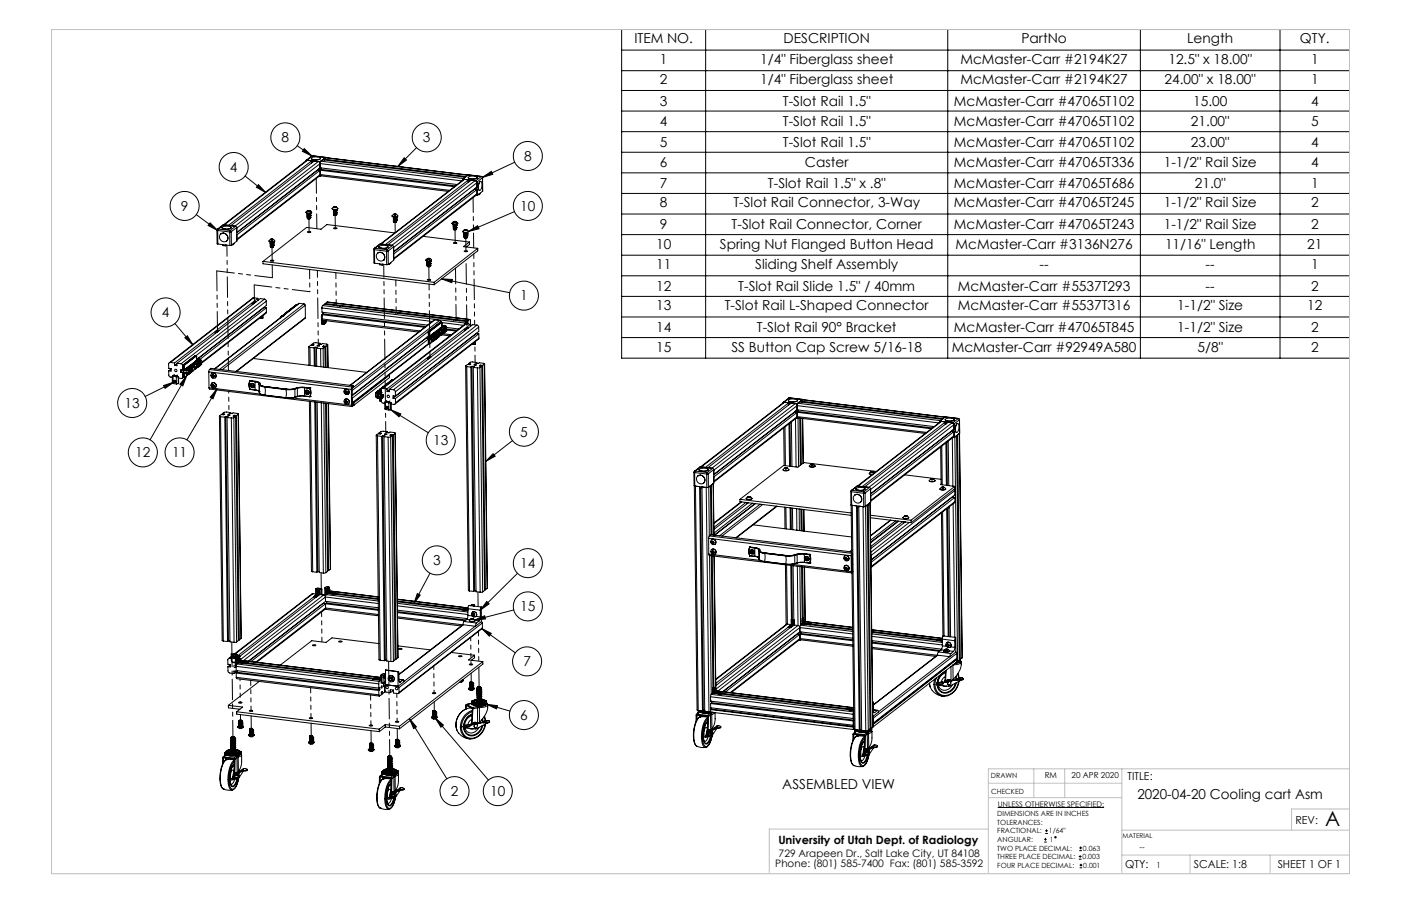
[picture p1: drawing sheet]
<svg xmlns="http://www.w3.org/2000/svg" width="432mm" height="279mm" viewBox="0 0 432 279" stroke-linecap="round" stroke-linejoin="round" font-family="sans-serif">
<defs><g id="words">
<text font-size="6.3" x="408.4" y="254.7">A</text>
<g font-size="4.2">
<text x="195.5" y="13.4">ITEM NO.</text>
<text x="241.5" y="13.4">DESCRIPTION</text>
<text x="314.8" y="13.4">PartNo</text>
<text x="365.9" y="13.4">Length</text>
<text x="400.7" y="13.4">QTY.</text>
<text x="203.4" y="19.7">1</text>
<text x="234.3" y="19.7">1/4&quot; Fiberglass sheet</text>
<text x="296" y="19.7">McMaster-Carr #2194K27</text>
<text x="360.1" y="19.7">12.5&quot; x 18.00&quot;</text>
<text x="404.1" y="19.7">1</text>
<text x="203.4" y="26">2</text>
<text x="234.3" y="26">1/4&quot; Fiberglass sheet</text>
<text x="296" y="26">McMaster-Carr #2194K27</text>
<text x="358.9" y="26">24.00&quot; x 18.00&quot;</text>
<text x="404.1" y="26">1</text>
<text x="203.4" y="32.6">3</text>
<text x="241.3" y="32.6">T-Slot Rail 1.5&quot;</text>
<text x="294" y="32.6">McMaster-Carr #47065T102</text>
<text x="367.7" y="32.6">15.00</text>
<text x="404.1" y="32.6">4</text>
<text x="203.4" y="39">4</text>
<text x="241.3" y="39">T-Slot Rail 1.5&quot;</text>
<text x="294" y="39">McMaster-Carr #47065T102</text>
<text x="367.1" y="39">21.00&quot;</text>
<text x="404.1" y="39">5</text>
<text x="86.8" y="43.8">8</text>
<text x="130.4" y="43.8">3</text>
<text x="203.4" y="45.3">5</text>
<text x="241.3" y="45.3">T-Slot Rail 1.5&quot;</text>
<text x="294" y="45.3">McMaster-Carr #47065T102</text>
<text x="367.1" y="45.3">23.00&quot;</text>
<text x="404.1" y="45.3">4</text>
<text x="70.9" y="53">4</text>
<text x="161.5" y="49.6">8</text>
<text x="203.4" y="51.7">6</text>
<text x="248.1" y="51.7">Caster</text>
<text x="294" y="51.7">McMaster-Carr #47065T336</text>
<text x="358.7" y="51.7">1-1/2&quot; Rail Size</text>
<text x="404.1" y="51.7">4</text>
<text x="203.4" y="58">7</text>
<text x="236.7" y="58">T-Slot Rail 1.5&quot; x .8&quot;</text>
<text x="294" y="58">McMaster-Carr #47065T686</text>
<text x="368.2" y="58">21.0&quot;</text>
<text x="404.1" y="58">1</text>
<text x="55.7" y="65">9</text>
<text x="160.4" y="65">10</text>
<text x="203.4" y="63.9">8</text>
<text x="226" y="63.9">T-Slot Rail Connector, 3-Way</text>
<text x="294" y="63.9">McMaster-Carr #47065T245</text>
<text x="358.7" y="63.9">1-1/2&quot; Rail Size</text>
<text x="404.1" y="63.9">2</text>
<text x="203.4" y="70.7">9</text>
<text x="225.5" y="70.7">T-Slot Rail Connector, Corner</text>
<text x="294" y="70.7">McMaster-Carr #47065T243</text>
<text x="358.7" y="70.7">1-1/2&quot; Rail Size</text>
<text x="404.1" y="70.7">2</text>
<text x="202.2" y="76.6">10</text>
<text x="221.9" y="76.6">Spring Nut Flanged Button Head</text>
<text x="294.5" y="76.6">McMaster-Carr #3136N276</text>
<text x="359.1" y="76.6">11/16&quot; Length</text>
<text x="402.9" y="76.6">21</text>
<text x="202.2" y="83">11</text>
<text x="232.8" y="83">Sliding Shelf Assembly</text>
<text x="320.4" y="83">--</text>
<text x="371.6" y="83">--</text>
<text x="404.1" y="83">1</text>
<text x="202.2" y="89.8">12</text>
<text x="227.6" y="89.8">T-Slot Rail Slide 1.5&quot; / 40mm</text>
<text x="295.2" y="89.8">McMaster-Carr #5537T293</text>
<text x="371.6" y="89.8">--</text>
<text x="404.1" y="89.8">2</text>
<text x="160.3" y="92.6">1</text>
<text x="202.2" y="95.7">13</text>
<text x="223.4" y="95.7">T-Slot Rail L-Shaped Connector</text>
<text x="295.2" y="95.7">McMaster-Carr #5537T316</text>
<text x="362.9" y="95.7">1-1/2&quot; Size</text>
<text x="402.9" y="95.7">12</text>
<text x="49.9" y="97.8">4</text>
<text x="202.2" y="102.5">14</text>
<text x="233.3" y="102.5">T-Slot Rail 90° Bracket</text>
<text x="294" y="102.5">McMaster-Carr #47065T845</text>
<text x="362.9" y="102.5">1-1/2&quot; Size</text>
<text x="404.1" y="102.5">2</text>
<text x="202.2" y="108.4">15</text>
<text x="225.4" y="108.4">SS Button Cap Screw 5/16-18</text>
<text x="293.3" y="108.4">McMaster-Carr #92949A580</text>
<text x="369.1" y="108.4">5/8&quot;</text>
<text x="404.1" y="108.4">2</text>
<text x="38.4" y="125.8">13</text>
<text x="133.5" y="137.3">13</text>
<text x="160.3" y="134.6">5</text>
<text x="41.7" y="141">12</text>
<text x="53" y="141">11</text>
<text x="133.5" y="174.3">3</text>
<text x="160.4" y="175.1">14</text>
<text x="160.4" y="188.5">15</text>
<text x="161.3" y="205.4">7</text>
<text x="160.3" y="222">6</text>
<text x="138.9" y="245.5">2</text>
<text x="151.1" y="245.5">10</text>
<text x="241.1" y="243.2">ASSEMBLED VIEW</text>
<text x="350.5" y="246.3">2020-04-20 Cooling cart Asm</text>
</g>
<text font-size="3.5" x="239.9" y="260.3">University of Utah Dept. of Radiology</text>
<g font-size="3.4">
<text x="347.5" y="240.6">TITLE:</text>
<text x="399.2" y="254">REV:</text>
<text x="346.8" y="267.8">QTY:</text>
<text x="368" y="267.8">SCALE: 1:8</text>
<text x="393.8" y="267.6">SHEET 1 OF 1</text>
</g>
<g font-size="3.2">
<text x="238.9" y="267.4">Phone: (801) 585-7400 Fax: (801) 585-3592</text>
<text x="240" y="264.2">729 Arapeen Dr., Salt Lake City, UT 84108</text>
</g>
<g font-size="2.5">
<text x="322" y="240">RM</text>
<text x="330.3" y="240">20 APR 2020</text>
<text x="351.2" y="262.1">--</text>
<text x="356.5" y="267.6">1</text>
</g>
<text font-size="2.4" x="307.5" y="248.8">UNLESS OTHERWISE SPECIFIED:</text>
<g font-size="2.2">
<text x="305.4" y="240">DRAWN</text>
<text x="305.5" y="244.9">CHECKED</text>
<text x="307.4" y="251.7">DIMENSIONS ARE IN INCHES</text>
<text x="307.4" y="254.3">TOLERANCES:</text>
<text x="307.4" y="257">FRACTIONAL:</text>
<text x="323.3" y="257">1/64&quot;</text>
<text x="307.4" y="262.3">TWO PLACE DECIMAL:</text>
<text x="307.4" y="259.7">ANGULAR:</text>
<text x="323.5" y="259.7">1</text>
<text x="333.8" y="262.3">0.063</text>
<text x="307.4" y="265">THREE PLACE DECIMAL:</text>
<text x="307.4" y="267.6">FOUR PLACE DECIMAL:</text>
<text x="333.6" y="265">0.003</text>
<text x="333.9" y="267.6">0.001</text>
</g>
<text font-size="2" x="346" y="258.5">MATERIAL</text>
</g></defs>
<g fill="none" stroke="#000" stroke-width=".31">
<path d="M191.6 9.1h224.3v101.4h-224.3zM191.6 15.5h224.3M217.5 9.1v101.4M292.1 9.1v101.4M351.5 9.1v101.4M394.5 9.1v101.4M191.6 21.8h224.3M191.6 27.9h224.3M191.6 34.3h224.3M75.5 54.3l6.5 5.1M79.7 56.9l2.3 2.5-3-1.7zM91.6 44.9l4.6 3.3"/>
<path d="M93.8 45.8l2.4 2.4-3-1.5zM94.6 49.4l-.3 .2M94.6 49.4l4.1 .5M94.8 49.4l-25.9 19.9M94.8 49.4l-25.7 20 1.3 .1 25.7-19.9M94.8 49.4l1.3 .2M96 49.8v.1M96 48.9a2.37 2.37 0 0 0 2.8 0M96 50.2h.1M96 49.9h.4M96 49.9v.3M96.1 48.7a2.53 2.53 0 0 1 2.7 .2 2.23 2.23 0 0 1-2.8-.1z"/>
<path d="M96.1 48.1l-1.7 1.3M96.1 49.6v.1l.5 .1M96.1 50.2h.1M96.3 48l-.2 .1M96.3 48l-1.7 1.4M96.3 48l4 .5M96.3 48h.1M96.3 48l4.1 .5M98 52.4l-25 19.4M98 52.4l.7 .1M98.1 49.8l.3 .1 .3 .5M98.1 52.2h.1"/>
<path d="M98.1 52.2l-.1 .2M98.1 52.2l.8 .1M98.2 52.1l-.1 .1M98.3 52.1h.7M98.7 49.9v1.9M98.7 51.8l42.2 5.1M98.7 52.5l41.3 5.1M98.7 52.5v1.3M98.7 50.4l-25.7 20v1.3l25.7-19.9M98.7 50.4l43.6 5.4M98.7 53.8l.1 .4M98.7 53.8l-.2 .4-25.5 19.8"/>
<path d="M98.7 52.6v1.4M98.7 54l-.1 .1M98.7 54v.1M98.7 53.8l39.9 4.9M98.8 48.8v.1M98.8 54.2v.1M98.8 54.2l39.3 4.8M98.8 54.3h-.4M98.9 49.7l-.2 .7M98.9 54.2l-.1 .1M98.9 49.7l.5-.4 44 5.3-.6 .5zM99 52.2l41.3 5.1"/>
<path d="M99 52.2l-26 20.3v1.3l25.7-20M99 51.8v.4M99.7 49l-.1 .3M100.1 49.3l-.1 .1M100.3 48.6l48 5.8M100.3 48.6l43.9 5.4-.5 .4-44-5.4M100.3 48.6l-.6 .4M100.3 48.5l.2 .1M100.3 48.5l-1.6 1.4M124.6 48.6l.7 .8-2.7 2zM128.4 45.5l-5.8 5.9M142.6 55.2v.4"/>
<path d="M142.6 55.2l4 .5M143.2 55.3l-25.9 19.9M143.2 55.3l-25.8 19.9 1.3 .2 25.7-19.9M143.2 55.3l1.2 .2M143.3 54.6h.1M143.3 54.6h-.1M144.3 55.8h.1M144.3 56.1h.1M144.3 53.9l-1.7 1.3M144.3 54.8h.1M144.3 55.8v.3M144.3 55.8h.5"/>
<path d="M144.3 56.1h.2M144.4 53.9h-.1M144.4 54.6a2.54 2.54 0 0 1 2.7 .2 2.26 2.26 0 0 1-2.8-.1zM144.4 53.9l4 .5M144.4 55.5v.1l.6 .1M144.4 56.1h.1M146.3 58.3l-25 19.4M146.3 58.3h.1M146.3 58.2v.1M146.4 58.5h.1M146.4 58.1v.4M146.4 58.5h.3"/>
<path d="M146.4 55.7l.6 .6M146.6 55.7l.4 .4M146.7 58.5h.1M146.7 57.9v.6M146.9 57.8v.6h.1M147 56.1v4.2M147 59.7l-.1 .4-25.5 19.8M147 58.4v1.3M147 58.4l-25.7 20 .1 1.3 25.6-20M147.1 54.7a2.25 2.25 0 0 1-2.8 .1M147.5 59.9h.1M147.6 59.9v.1"/>
<path d="M147.6 59.9h.1M147.8 58.7h.1M147.9 56.1l.1-.1a.47 .47 0 0 1 .5 .2 .47 .47 0 0 1 0 .5l-.1 1a.75 .75 0 0 1-.7 1l-.2-1.4zM148 59.6l-.4 .4M148.2 56a2.07 2.07 0 0 0-.4 2.7M148.3 54.4l.4 .4M148.3 54.4l-1.7 1.3M148.4 54.4l.3 .4M148.4 54.4h-.1M148.7 54.7l2.7-1.9 .5 1zM148.7 54.8l-1.7 1.3M148.7 54.8h.1"/>
<path d="M148.7 54.8v4.2M148.7 59l-1.7 1.3M148.8 58.9l-.1 .1M158.6 50l-9.9 4.7M191.6 40.6h224.3M191.6 47h224.3M191.6 53.3h224.3M191.6 59.7h224.3M60.5 66.2l6.6 4.9M64.7 68.7l2.4 2.4-3-1.6zM66.9 71v4.2h.2M66.9 71l.2 .1"/>
<path d="M67 70.7l-.1 .3M67.1 71.1l3.7 .4M67.1 71.1v4.1M67.1 75.2l3.7 .5M67.2 70.6l-.1 .5M67.2 70.6l-.2 .1M67.2 70.6l3.7 .5M67.9 72.3a1.34 1.34 0 0 1 2.1 .4 1.34 1.34 0 0 1-.9 1.9 1.49 1.49 0 0 1-1.2-2.3zM68.1 72.1h.1M68.4 70.2l.9 .5M68.5 70.1a2.31 2.31 0 0 1 2.7 .2 2.42 2.42 0 0 1-2.8-.1zM68.6 75.4l.1 .3 .7 .1"/>
<path d="M68.9 69.3l-1.9 1.4M68.9 71.9a1.42 1.42 0 0 1 1.3 .9 1.42 1.42 0 0 1-.4 1.5M68.9 71.9l-.8 .2M68.9 69.3l-1.7 1.3M68.9 69.3l3.7 .5M69.5 75.7l-.1 .1M69.5 75.5v.2M69.6 75.6l-.1 .2M69.6 75.6l-.1 .1M69.6 75.6h.1M69.8 74.3v.1M70.8 71.5v4.2"/>
<path d="M70.9 71.1l-.1 .4M70.9 71.1l.4 .4M71.1 69.6l25.7-20 1.3 .2-25.7 19.9zM71.3 71.5h-.5M71.3 70.2l-.6 .4-1.4 .1M71.3 71.5v4.1M71.3 75.6l-.5 .1M71.5 75.5h.3M71.6 75.4h.1M71.7 75.3v.1M72.1 75l-.4 .4M72.6 69.8l.4 .4"/>
<path d="M72.6 69.8l-1.7 1.3M73 70.2l-1.7 1.3M73 70.2v4.1l-1.7 1.3M82.9 74.3v.1M83.3 74.9h.1M83.3 74.8h.1M83.3 74.6h.9M83.3 76.1h.1M83.3 75.4h.1M83.3 75.2v.1M83.3 75.6h.1M83.3 75.7v.1"/>
<path d="M83.4 75h.8h-.8M83.4 75.2h.1M83.4 74.7h.1M83.4 73.9l.8-.1-.4 .2zM83.4 75.4h.1M83.4 75h.1M83.4 76h.1M83.4 75.8h.1M83.4 75.7h.1M83.4 76h.8l-.7 .1M83.4 75.7l.8-.1-.8 .1M83.4 75.8l.1 .1"/>
<path d="M83.4 75.5h.1M83.4 75.3l.1 .1M83.4 76.2l.8-.1-.8 .1 .4 .2 .4-.2M83.4 75.4l.4 .1 .5-.2-.5 .3-.5-.2M83.4 75.8h.8l-.7 .1M83.4 75.5h.8zM83.4 75.4l.8-.1zM83.4 75.2l.8-.1zM83.4 74.9l.8-.1zM83.5 73.8v.1M83.5 73.8l-.5 .4a1.14 1.14 0 0 0 1.7 .1M83.5 73.9l.3 .1"/>
<path d="M83.9 74h.1M83.7 73.8h.4M83.7 73.8h-.2M83.7 73.8v.2M84.1 73.8v.1M84.1 73.8l.6 .5M84.1 73.9l-.3 .1M84.2 74.6l-.7 .1M84.2 74.6h.1M84.2 74.6l-.8 .1M84.2 74.8l-.4 .2-.5-.1h.2M84.2 76.1l-.2 .2-.6-.1"/>
<path d="M84.2 74.9l-.2 .3-.6-.2M84.2 74.6l-.4 .3-.4-.2M84.3 75.9l-.5 .3-.4-.2M84.3 75.7l-.3 .3-.6-.2M84.3 75.6l-.3 .2-.6-.1M84.3 75.4l-.5 .3-.4-.2M84.3 75.1l-.3 .3-.6-.2M84.3 75l-.4 .2-.6-.1M84.3 74.8l-.4 .2-.6-.1M84.3 74.7l-.5 .2-.5-.1M84.3 74.6v.1M84.3 74.8h.1"/>
<path d="M84.3 75h.1M84.3 75.5h.1M84.3 75.7h.1M84.3 76l-.4 .2-.6-.1M84.3 75.8l-.5 .3-.5-.2M84.3 75.7l-.4 .2-.6-.1M84.3 75.5l-.4 .2-.6-.1M84.3 75.1l-.2 .3-.8-.1M84.3 75.8h.1M84.7 74.3l-.7 .3-1.1-.2M94.7 66.9h.1M94.7 66.3h.1"/>
<path d="M94.7 65.8h.9M94.7 66.1h.1M94.7 66.4h.1M94.7 66.6h.1M94.7 67.2v.1M94.8 65.8h.1M94.8 66.7l.8-.1-.8 .1M94.8 66.1h.8l-.8 .1M94.8 66h.8zM94.8 66.8l.1 .1M94.8 66.5h.1M94.8 66.3l.1 .1"/>
<path d="M94.8 65.8l.1 .1M94.8 71.5h.9a.36 .36 0 0 1-.2 .3 .36 .36 0 0 1-.4-.1zM94.8 66h.1M94.8 67.2h.1M94.8 66.9h.1M94.8 66.7h.1M94.8 66.2h.1M94.8 66.4l.8-.1zM94.8 67.2l.1 .1 .8-.1-1 .1M94.8 65.9h.1M94.8 66.3v.1M94.8 67.2l.8-.1z"/>
<path d="M94.8 67h.8zM94.8 66.9l.8-.1zM94.8 66.5h.8zM94.8 67.4l.8-.1zM94.8 64.9l.8 .2-.6 .1zM94.9 64.9l-.5 .4a1.05 1.05 0 0 0 1.6 .2l-.5-.6M94.9 65.9l.7-.1zM94.9 65v.1M94.9 65.1h.6M95.2 65.1h.1M95.1 64.9l.4 .1M95.1 64.9l-.2 .1"/>
<path d="M95.1 64.9v.2M95.5 65v.1M95.6 65.8h.1M95.6 67.2l-.3 .3-.4-.1M95.6 66.7l-.4 .3-.4-.1M95.6 66.6l-.3 .3-.5-.2M95.6 66.4l-.3 .3-.5-.2M95.6 66.3l-.4 .2-.4-.1M95.6 66.1l-.4 .3-.4-.2M95.6 65.9l-.3 .3-.5-.2M95.6 65.8l-.3 .2-.5-.2M95.6 67.3l-.2 .2-.6-.1"/>
<path d="M95.7 66.9l-.5 .3-.5-.1 .2-.1M95.7 65.8h.1M95.7 66.3h.1M95.7 66.5h.1M95.7 67l-.4 .2-.6-.1M95.7 66.7l-.5 .2-.5-.2M95.7 66.5l-.4 .2-.6-.1M95.7 66.3l-.4 .2-.6-.1M95.7 66.1l-.5 .3-.5-.1M95.7 66l-.2 .2-.8-.1M95.7 65.8l-.4 .2-.6-.1M95.7 67h.1"/>
<path d="M95.7 66.8l-.4 .2-.6-.1M95.7 66.6v.1M96.1 65.4a1.33 1.33 0 0 1-1.8 .1M102.8 66.1h.1M102.8 65.9h.1M102.8 65.4h.1M102.8 64.8h.1M102.8 64.6h.9M102.8 65.1h.1M102.8 65.3h.1M102.8 70.4l1.1-.1-.4 .3zM102.8 65.2h.1"/>
<path d="M102.8 65h.1M102.8 64.7h.1M102.8 65.7h.8zM102.8 65.5h.8h-.7M102.8 65.2h.8zM102.8 65h.8zM102.8 64.8h.8zM102.8 66l.1 .1M102.8 63.9h.8l-.4 .1zM102.8 66h.1M102.8 65.7h.1M102.8 65.5h.1"/>
<path d="M102.8 64.8v.1M102.9 64.7h.1M102.9 66h.7zM102.9 65.9l.7-.1zM102.9 66.2l.7-.1zM102.9 63.8l-.5 .5 .9 .3a.46 .46 0 0 0 .5 0 .46 .46 0 0 0 .2-.5l-.5-.3M102.9 63.9l.1 .1M102.9 63.9v.1M103.2 64h.1M103.2 63.8h.3M103.2 63.8l-.3 .1M103.2 63.8v.2"/>
<path d="M103.5 63.9l-.5 .1M103.5 63.8v.1M103.5 63.8v.2M103.6 64.6l-.7 .1M103.6 65.3l-.7 .1M103.6 64.6h.1M103.6 65.3h-.8M103.7 66.1l-.3 .2-.5-.1M103.7 65.9l-.4 .3-.5-.2M103.7 65.8l-.3 .2-.6-.1M103.7 65.6l-.3 .3-.6-.2M103.7 65.4l-.4 .3-.5-.2"/>
<path d="M103.7 65.3l-.4 .2-.5-.1M103.7 65.1l-.3 .3-.6-.2M103.7 64.9l-.3 .3-.6-.2M103.7 64.8l-.4 .3-.5-.2M103.7 64.6l-.4 .3-.5-.2M103.7 66.2l-.5 .2-.3-.1M103.8 64.8h.1M103.8 65.5h.1M103.8 66h.1M103.8 66l-.4 .2-.6-.1M103.8 65.8l-.5 .3-.5-.2M103.8 65.7l-.5 .2-.5-.1"/>
<path d="M103.8 65.5l-.4 .2-.6-.1M103.8 65.4h-1M103.8 65.2l-.5 .2-.5-.1M103.8 65l-.4 .2-.6-.1M103.8 64.8l-.4 .3-.6-.2M103.8 64.7l-.4 .2-.6-.1M103.8 65.2h.1M103.8 65.3v.1M104.1 64.3a1.28 1.28 0 0 1-1.7 0M115.2 76.9l.1 4.2 .2 .1M115.2 76.9l.2 .1M115.3 76.6l-.1 .3"/>
<path d="M115.4 77l3.7 .5M115.4 77l.1 4.2M115.6 76.6l-.2 .4M115.6 76.6h-.3M115.6 76.6l3.7 .4M116.2 78.2a1.34 1.34 0 0 1 2.2 .4 1.34 1.34 0 0 1-1 1.9 1.49 1.49 0 0 1-1.2-2.3zM116.4 78h.1M116.8 76.1a2.25 2.25 0 0 0 2.8 .1M116.8 76a2.34 2.34 0 0 1 2.8 .2 2.5 2.5 0 0 1-2.8-.1zM117.3 75.2l-2 1.4M117.3 77.8a1.42 1.42 0 0 1 1.2 1 1.42 1.42 0 0 1-.4 1.5M117.3 77.8l-.8 .2"/>
<path d="M117.3 75.2l-1.7 1.4M117.3 75.2l3.7 .5M119.1 77.5l.1 4.1M119.3 77l-.2 .5M119.3 77l.3 .4M119.5 75.5l25.7-19.9 1.2 .1-25.6 20zM119.6 76.1v.1M119.6 77.4l-.5 .1M119.6 77.4l.1 4.2M121 75.7l.3 .4M121 75.7l-1.7 1.3M121.2 68.4h.1"/>
<path d="M121.2 67.9h.1M121.2 67.7h.1M121.2 67.2h.1M121.2 67h.1M121.2 66.9l1 .1-.3 .1-.6-.1M121.2 67.3v.1M121.2 68v.1M121.2 68.2h.1M121.3 68.3h.1M121.3 68.1h.1M121.3 67.9h.1M121.3 67.6h.1"/>
<path d="M121.3 67.5h.1M121.3 67.3h.1M121.3 67h.1M121.3 68.1h.8zM121.3 67.9h.8zM121.3 67.8l.8-.1zM121.3 67.3l.8-.1zM121.3 67.6l.1 .1M121.3 67.1h.1M121.3 66.1h.8l-.5 .2zM121.3 67.8h.1M121.3 76.3l25.7-20v1.4l-25.7 19.9z"/>
<path d="M121.3 76.1l-1.7 1.3M121.3 76.1l.1 4.2-1.7 1.3M121.4 67.6h.7l-.7 .1M121.4 67.5l.7-.1-.7 .1M121.4 67.1h.7zM121.4 66l-.5 .5a1.14 1.14 0 0 0 1.7 0l-.6-.5M121.4 66.1v.1M121.4 66.2l.3 .1M121.6 71.8l-20.8-2.5-1.9 1.4-4.4-.6-13.4 10.5M121.7 66l.3 .1M121.7 66l-.3 .1M121.7 66v.3"/>
<path d="M121.8 66.3h.1M122 66.1v.1M122 66.2l-.3 .1M122.1 66.9l-.7 .1M122.1 68.3h-.7M122.1 66.9h.1M122.1 68.2l-.8 .1M122.2 68.4l-.2 .2-.7-.1 .8-.1-.7 .1 .3 .2 .5-.2M122.2 68.2l-.5 .3-.4-.2M122.2 68l-.3 .3-.6-.2M122.2 67.9l-.3 .2-.6-.2M122.2 67.7l-.5 .3-.4-.2"/>
<path d="M122.2 67.5l-.5 .3-.4-.2M122.2 67.3l-.3 .3-.6-.1M122.2 67.2l-.6 .3-.3-.2M122.2 67l-.5 .3-.4-.2M122.2 67.1h.1M122.2 67.3h.1M122.2 67.8h.1M122.2 67.9h.1M122.2 68.3l-.5 .2-.5-.1M122.2 68.1l-1 .1M122.2 67.9l-.3 .3-.7-.1M122.2 67.8l-.3 .2-.7-.1"/>
<path d="M122.2 67.6l-.5 .2-.5-.1M122.2 67.5l-.5 .2-.5-.2M122.2 67.3l-.4 .2-.6-.1M122.2 67.1l-.4 .2-.6-.1M122.2 67l-.5 .2-.5-.2M122.2 66.9v.1M122.2 67.4v.1M122.2 68.1h.1M122.2 68.3h.1M122.6 66.6a1.28 1.28 0 0 1-1.7 0M130.4 72.9l14.3 1.7M131.7 79.8h.8z"/>
<path d="M131.8 79.7l-.5 .5M131.8 79.7l.4 .2M131.8 79.7v.1M132.1 79.9h.1M132.1 79.7h.3M132.1 79.7h-.3M132.1 79.7v.2M132.4 79.7v.1M132.4 79.7l.6 .5M132.4 79.8l-.2 .1M139.7 69.5h.1M139.7 69.1h.9"/>
<path d="M139.7 69.8h.1M139.7 70.6h.1M139.7 70.1h.1M139.7 70h.1M139.7 74.9l.5-.1 .6 .1-.5 .2zM139.7 70.3h.1M139.8 69.7h.1M139.8 69.4h.1M139.8 69.2l.1 .1M139.8 68.4l.4-.1 .4 .1zM139.8 69.9h.1M139.8 69.2h.1"/>
<path d="M139.8 70.6h.1M139.8 70.4h.1M139.8 70.2h.1M139.8 70.1h.1M139.8 70.6l.8-.1-.7 .1M139.8 70.4l.8-.1-.8 .1M139.8 70.7h.1M139.8 70.2h.8zM139.8 69.9l.8-.1zM139.8 69.6l.8-.1zM139.8 69.4l.8-.1zM139.8 69.2v.1"/>
<path d="M139.9 68.4v.1M139.9 68.3l-.3 .2a.29 .29 0 0 0-.3 .3 .29 .29 0 0 0 .4 .3h.9l.5-.3M139.9 68.5h.3M140.1 68.5h.2M140.2 68.3h.3M140.2 68.3l-.3 .1M140.2 68.3l.1 .2M140.5 68.3v.1M140.5 68.3v.2M140.5 68.3l.6 .5M140.5 68.4l-.3 .1M140.6 70h-.8"/>
<path d="M140.6 69.7h-.7M140.6 69.2l-.7 .1M140.6 70.7h-.7M140.6 70.7h-.8M140.6 70l-.8 .1M140.6 69.7h-.8M140.6 69.1h.1M140.6 69.1l-.8 .2M140.7 69.5l-.5 .2-.5-.1h.2M140.7 70.6l-.3 .2-.6-.1M140.7 69.6l-.3 .3-.6-.2M140.7 69.3l-.5 .3-.4-.2"/>
<path d="M140.7 69.1l-.4 .3-.5-.2M140.7 70.7l-.4 .2-.5-.1M140.7 70.4l-.3 .3-.6-.1M140.7 70.3l-.3 .3-.6-.2M140.7 70.1l-.5 .3-.4-.2M140.7 70l-.5 .2-.4-.1M140.7 69.8l-.3 .3-.6-.2M140.7 69.5l-.4 .2-.6-.1M140.7 69.2l-.5 .2-.5-.1M140.7 69.2h.1M140.7 69.5h.1M140.7 70.2h.1"/>
<path d="M140.7 70.5l-.5 .3-.5-.2M140.7 70.4l-.5 .2-.5-.2M140.7 70.2l-.4 .2-.6-.1M140.7 70.1h-1M140.7 69.9l-.5 .2-.5-.1M140.7 69.7l-.4 .2-.6-.1M140.7 69.4l-.4 .2-.6-.1M140.7 69.8v.1M140.7 70v.1M140.7 70.3v.1M141.1 68.8a1.28 1.28 0 0 1-1.8 .1M143 72.2h.1"/>
<path d="M143 72h.1M143 71.7h.9M143 72.3v.1M143.1 72.7h.1M143.1 72.5h.1M143.1 73.2h.1M143.1 72.2l.1 .1M143.1 71.9l.1 .1M143.1 71.8h.1M143.1 72.4l.2 .2 .7-.2-.9 .1M143.1 77.4l.6-.1 .4 .2-.5 .1zM143.1 72.4h.1"/>
<path d="M143.1 72.2h.1M143.1 71.9h.1M143.1 73.1h.1M143.1 72.9h.1M143.1 72.6h.1M143.1 73.1h.8h-.7M143.1 72.9h.8h-.7M143.1 72.4l.1 .1M143.1 73.2l.1 .1M143.1 70.9l.8 .1zM143.2 72.8l.7-.1zM143.2 72.4h.7z"/>
<path d="M143.2 72.1l.7-.1zM143.2 71.9h.7zM143.2 73.3v.1M143.2 71.8h.1M143.2 72.8h-.1M143.2 70.9v.1M143.2 70.9l-.3 .1a.33 .33 0 0 0-.2 .5 .33 .33 0 0 0 .5 .1l1-.1 .2-.2M143.2 71h.3M143.4 71h.2M143.5 70.8l.3 .1M143.5 70.8l-.3 .1M143.5 70.8l.1 .2"/>
<path d="M143.8 70.9v.1M143.8 70.8l.6 .5M143.8 71h-.3M143.9 72.5l-.8 .1M143.9 72.2l-.7 .1M143.9 73.2l-.7 .1M143.9 72.6h-.7M143.9 72.2h-.7M143.9 71.7l-.7 .1M144 72l-.5 .3-.5-.1 .2-.1M144 73.2l-.2 .2-.6-.1M144 72.2l-.3 .2-.6-.2"/>
<path d="M144 71.8l-.5 .3-.4-.2M144 71.6l-.3 .3-.6-.1M144 73.3l-.8 .1M144 73l-.3 .3-.6-.2M144 72.8l-.3 .3-.6-.2M144 72.7l-.5 .3-.4-.2M144 72.5l-.5 .3-.4-.2M144 72.2l-.3 .3-.6-.1M144 72.1l-.3 .2-.7-.1M144 71.9l-.5 .2-.5-.1M144 71.8l-.5 .2-.5-.2M144 71.7v.1"/>
<path d="M144 72.1h.1M144 72.2h.1M144 72.7h.1M144 73.1l-.5 .2-.4-.1M144 72.9l-.3 .2-.6-.1M144 72.7l-.3 .3-.6-.2M144 72.6l-.6 .2-.3-.1M144 72.6h.1M144 72.9h.1M144.4 71.4l2.8-1.8 .4 1zM144.4 71.4a1.28 1.28 0 0 1-1.7 0M144.7 74.6l-1.9 1.5 4.4 .5"/>
<path d="M144.7 74.6v.8l-1 .8M146.7 60.3h.3M147.2 76.6l-13.4 10.5M147.2 76.6v.8l-13.4 10.4M147.4 60h.2M158.6 65.3l-14.2 6.1M191.6 66h224.3M191.6 72.4h224.3M191.6 78.7h224.3M53.9 99.8l5.6 6.6M77.7 93.6l.4 .1M77.7 93.9l.1 .1"/>
<path d="M77.9 93.5l.3 .1M78.1 93.3h.6M78.2 91.8l-26 20.1M78.2 91.8l1.3 .2M78.2 91.8l-25.7 20M78.4 93.1h.5M79.5 92l-25.7 19.9M79.5 92v.6M80 98.1l.4 .1M80.4 97.9v.3M80.5 97.8v.3M80.5 98.1l-.1 .1"/>
<path d="M80.5 98.1h.4M80.9 97.4v.7M81 97.3l-.1 .8M81.1 80.6l52.7 6.5M81.1 80.6v.8l52.7 6.4M81.4 94.9l-20.8 16M81.4 94.9h.7M81.4 94.8v.1M81.5 92.3l.3 .1 .3 .5M81.5 92.3l-25.7 19.9M81.5 92.3l-1.3-.2-25.7 19.9M82.1 92.9v1.3l-21.5 16.6"/>
<path d="M82.1 92.9l-21.7 16.8M82.1 96.3l-.2 .4-20 15.5M82.1 94.9l-20.5 15.9M82.1 94.9v1.4M82.1 96.3l-20.2 15.6M83.3 80.4l.3-.2 .8 .2-.2 .1zM86.4 98h.1M86.4 97.9v.1M86.4 97.9h.1M86.6 97.8h.1M86.6 97.8l-.2 .1M86.8 97.5l-.2 .3"/>
<path d="M86.8 97.5h.1M86.9 97.5l-.2 .2M86.9 97.5h.1M87 97.4l-.2 .1M87 97.5h.1M87 97.4h.1M87 97.4l-.1 .1M87.1 97.4h-.1M87.1 97.4h.1M87.1 97.4l-.1 .1M87.3 97.1h.1M87.3 97.1l.1 .1"/>
<path d="M87.3 97.1l-.2 .3M87.4 97.2h.1M87.5 97l-.2 .1M87.5 97h.1M87.6 97l-.2 .2M87.7 96.9l-.2 .1M87.7 96.9l-.1 .1M87.7 96.7l-.1 .3M87.7 96.7h.3M87.8 96.7l-.1 .2zM87.8 96.7h.1M87.9 96.7l-.1 .2"/>
<path d="M91.4 93.9l-3.7 2.8M91.5 93.9h.1M91.5 93.9l-3.7 2.8M91.6 93.9h-.1M92.3 93.6l-26.2 20.1M92.3 93.6l1.4 .1M92.3 93.6l-26 20.1M93.7 93.7l.4 .5M93.7 93.7l-26 20.2M94.1 94.2v3.7M94.1 94.2l-25.6 19.8M94.1 97.9l-21.2 16.6"/>
<path d="M94.1 97.9l-21.4 16.6M99.1 97.6l.1 .3M99.1 97.6v2.2l.2 .2M99.1 97.5l.1 .1M99.1 97.5v.1M99.2 95v1.3l32.6 4M99.2 95l34 4.1M99.2 97.4l-.1 .1M99.2 98.4l.2 .4 29.6 3.6M99.2 97.3v.1M99.2 97l31.7 3.9M99.2 97v1.4"/>
<path d="M99.2 98.4l30.3 3.7M99.3 98.7v1.3M99.4 94.2l-.2 .8M99.4 94.2l44 5.4M99.4 94.2l.6-.4 43.9 5.4M99.5 96.3l.1 .5M99.6 96.8l31.6 3.9M99.6 96.8l-.4 .2M99.6 98.8v1.2M99.8 99.9h.2M99.8 98.8v1.1M99.8 99.9l-.2 .1"/>
<path d="M100 98.8v1.1M100 99.2l.1 .1M100 99.1v.1M100.1 98.8v.6M100.1 99.2v.2M100.1 99.2l.2 .1M100.1 99.4h.1M100.1 98.8v.4M100.2 99.1l.1 .2M100.2 99.2l.1 .1M100.2 99.2h.1M100.2 99h.2"/>
<path d="M100.3 93.6l43.9 5.4M100.3 93.6v.2M100.3 99.3h.1M100.3 99.3l-.1-.5v.6M100.3 98.9v.4M100.3 98.9l-.1 .2M100.3 99.3l-.1 .1M100.3 99.2v.1M100.3 98.8l.1 .2M100.4 99.2v.4l-.4 .3M100.4 99l-.1 .3M100.4 99l-.1 .2"/>
<path d="M100.8 93.2l-.5 .4M100.9 93.1l-.1 .1M100.9 93.1l43.9 5.4M102.9 94.2h.1M103.4 94.2h.1M104 94.3h.1M104.6 94.4h.1M115.5 81.2l3.7 .4M116.9 81.4l.2 .3 .8-.1M117.9 81.5v.1M118 81.5l-.2 .2M118 81.5h.1"/>
<path d="M118 81.5l-.1 .1M118.1 80.3h.1M119.7 81.6h-.5M119.9 81.4h.2M120 81.3h.1M120.1 81.2v.1M120.4 81l-.3 .3M121.4 96.4h.1M121.8 96.5h.2M122.5 96.6h.1M123.1 96.6h.1M131.3 80.2l.6 .3 .8-.1 .3-.2"/>
<path d="M131.3 80.2a1.23 1.23 0 0 0 1.7 0M131.7 81.8h.1M131.7 81.4h.1M131.7 81.2h.1M131.7 80.7h.1M131.7 80.5h.8M131.7 80.8v.1M131.7 81.5h.1M131.7 81.7h.1M131.7 82h.1M131.7 86.3l.7-.2 .3 .2-.7 .2zM131.7 81.6h.1"/>
<path d="M131.7 81.1h.1M131.7 80.9h.1M131.7 80.8h.1M131.7 81.9h.8zM131.7 81.6h.8zM131.7 81.4h.8zM131.7 81.2h.8zM131.7 81.1h.8zM131.7 80.9h.8zM131.7 80.8l.8-.1zM131.7 82.1h.8zM132.5 81.7h-.8"/>
<path d="M132.5 80.5l-.8 .1M132.5 81.7l-.7 .1M132.5 80.5h.1M132.5 80.5l-.7 .1M132.6 82l-.4 .2-.4-.1M132.6 81.8l-.4 .3-.5-.1M132.6 81.7l-.4 .3-.5-.2M132.6 81.5l-.3 .3-.6-.2M132.6 81.4l-.3 .2-.6-.2M132.6 81.2l-.4 .3-.5-.2M132.6 81l-.4 .3-.5-.2M132.6 80.8l-.3 .3-.6-.2"/>
<path d="M132.6 80.7l-.6 .3-.3-.2M132.6 80.5l-.5 .3-.4-.1v-.1M132.6 82.1l-.8 .1M132.6 80.6h.1M132.6 80.8h.1M132.6 81.2h.1M132.6 81.4h.1M132.6 81.9h.1M132.6 81.9l-.3 .2-.6-.1M132.6 81.8l-.5 .2-.4-.2M132.6 81.6l-.9 .1M132.6 81.4l-.3 .2-.6-.1"/>
<path d="M132.6 81.2l-.3 .3-.6-.1M132.6 81.1l-.5 .2-.4-.1M132.6 80.9l-.5 .2-.4-.1M132.6 80.8l-.3 .2-.6-.1M132.6 80.6l-.3 .2-.6-.1M132.6 80.9h.1M132.6 81.1h.1M132.6 81.6h.1M132.6 81.7v.1M133.8 87.1v.7M134 98.7l-26.2 20.2M134 98.7l1.5 .1"/>
<path d="M134 98.7l-26 20.2M135.5 98.8l.3 .5M135.5 98.8l-27 21M135.7 99.3l-27.3 21.2 .1 1.4 23.6-18.3M135.7 99.3l.3 .1M135.7 99.3l-3.6 2.9M135.7 99.3h.1M135.8 99.3h.1M135.8 99.3h-.1M136 99.4l-3.6 2.8M136 99.4h.1M136 99.4h.2"/>
<path d="M136.1 86l3.4 .2-.3 1zM136.1 86l21 4.3M136.1 99.4h.1M136.1 99.4l-3.6 2.8M136.2 99.4v1.4M136.2 99.5l6.7 .8M139.9 98.7h-.1M140.3 98.7h.1M141 98.8h.1M141.6 98.9h.1M143.4 99.6l-.2 .5M143.7 99.9h-.4l-25.6 20"/>
<path d="M143.7 99.9l1.3 .1-25.7 19.9M143.7 99.9l-25.7 19.9M143.9 99.2l-.5 .4M143.9 99.2v.7M143.9 99.7h.3M144.2 99.7l-.2 .2M144.2 99v.7M144.7 98.5l.3 .3v1.8M144.7 98.5l-.5 .5M191.6 85.1h224.3M191.6 91.4h224.3M191.6 97.8h224.3"/>
<path d="M50.4 118.9l3.2-1-2.7 1.9zM52 114.3l.1 1.7 1 .3M52.5 111.8l-.5 .3v1.5l.7 .1v.7l-.7-.1M52.5 111.8l1.3 .1M52.7 113.8l-.7 .5M53.1 116l.2 .1M53.1 116v2.1l.2 .2M53.3 118.3l1.1 .1M53.3 116.1v2.2M53.4 116l.9 .2M53.4 116l-.1 .1M53.4 115.9l-.3 .1"/>
<path d="M53.5 115.7l-.1 .3M53.5 115.7l.9 .2M53.6 117.9l-8.9 4.4M53.7 117.7l.2 .1M53.7 117.7l.5 .1h-.3M53.7 117.3v.4M53.8 115.5l-.3 .2M53.8 117.3l-.1 .2 .2 .3M53.8 111.9v.8M53.9 117.7h.1M53.9 117.8l.3 .1M54.3 116.2h.1"/>
<path d="M54.3 116.2l.3-.3 .4 .3M54.3 116.2h.6M54.3 116.2l.1 2.2M54.4 115.9l-.1 .3M54.5 112l1.3 .2M54.5 112v.8l-.7-.1M54.5 112.1l-.7 .6M54.6 115.6l-.2 .3M54.9 116.2v2.1M54.9 118.3l-.5 .1M55 116.2h-.1M55 116.2l-.1 2.1"/>
<path d="M55.7 114.8l.7 .1M55.8 112.2l.6 .6M55.9 114.6l-.2 .2M56 114.1v.6M56.4 115.4h.1M56.4 113.6l.1 1.6M56.4 113.6h.1M56.4 112.8h.1M56.4 112.8v1.3M56.4 114.1h-.7v.7M56.4 115.1v.1M56.4 116.2l-.4 .5-1-.1"/>
<path d="M56.4 116.2h.1M56.4 115.1l.1 .1M56.4 114.9v1.3M56.4 112.6v.3l.4 .1M56.5 112.5h.1M56.5 115.1v.1M56.5 114.8l-.1 .1M56.5 114.1h-.1M56.5 115.1h-.1M56.5 112.5l.4 .1M56.6 116.3l-.4 .3M56.6 112.9h.1"/>
<path d="M56.6 112.9l.1 1.2M56.7 114.1l.1 .2M56.7 114.1h.1M56.7 114.9h.1M56.7 116.1l-.3 .1 .4 .1M56.7 116.1h.1M56.7 116.1l.1 .2M56.7 114.9v1.2M56.7 113l.2 1.2M56.7 112.5l-.1 .4M56.7 114.1l.1 .1M56.7 112.5l.1 .1"/>
<path d="M56.7 114.9v.1M56.8 114.9h.1M56.8 116.3h.1M56.8 114.8l-.1 .1M56.8 115.1l.6-.1v.3M56.8 114.1l.1 .1M56.8 114.8v.1M56.8 114.9h-.1M56.8 114.3l.6 .1M56.8 114.8l.7 .1M56.8 115.1v1M56.8 113v1.1"/>
<path d="M56.8 114.2v.1M56.8 116.1l.1 .2M56.8 112.6l-.1 .4M56.8 114.2h.1M56.8 114.9l.7 .1M56.9 114.9l-.2 .2v1M56.9 112.6l-.1 .4M56.9 114v.1M56.9 114.9l.4 .1M56.9 114.2h.4M56.9 112.6v1.4M56.9 114l-.1 .1"/>
<path d="M56.9 115h.1M56.9 116.3h.1M56.9 112.6h.1M56.9 115l-.1 .1M56.9 115v1.3M56.9 114.1v.1M56.9 114.1h.5M57 104.2l.7-.7 1.8 2.9zM57.3 115l.2 .1M57.3 114.9v.1M57.4 114.1l-.1 .1M57.4 114.1h.1"/>
<path d="M57.4 113.9v.2M57.4 113.9h.1M57.4 115.3l.1 .2M57.4 113.7l-.5 .4M57.4 115.3h.1M57.5 115h.1M57.5 114.9l.1 .1M57.5 114.3l-.1 .1M57.5 115.5h.1M57.5 114.1l-.6 .1M57.5 113.6l-.1 .3M57.5 114.3h.1"/>
<path d="M57.5 114.9v.1M57.5 113.6h.2M57.5 113.9v.2M57.5 115.3v.2M57.5 113.9h.1M57.5 113.9v.3M57.5 115.1v.2M57.5 115.4l.1 .2M57.5 114.2h.1M57.5 114.2l.1 .1M57.5 115.4h.1M57.5 114.2v.1"/>
<path d="M57.5 115v.4M57.5 115.1h.1M57.5 114.1h.1M57.5 115.9l-1.2 3.1-.8-.5zM57.5 115.9l-11.3 19.7M57.6 114.3l-.2 .1M57.6 115.4v.2M57.6 113.9v.4M57.6 113.9l.2 .1M57.6 115.4h.2M57.6 113.6l-.1 .3M57.6 113.6h.1"/>
<path d="M57.6 115.6h.1M57.7 113.6l-.1 .3M57.7 113.6l.1 .4M57.7 113.6h.1M57.8 113.5h.1M57.8 113.5l-.2 .1M57.8 113.6l.1 .3M57.8 115.4l.1 .1M57.8 115.4l-.1 .2M57.8 114l.2 .2M57.9 115.6h-.2M57.9 113.4l-.1 .1"/>
<path d="M57.9 115.5v.1M57.9 113.5l.3 .1M57.9 113.5h.1M57.9 113.5l-.2 .1M57.9 113.9l-.1 .1M57.9 113.9l.2 .1M58 115.3h.1M58 113.4l-.2 .1M58 114.2v1.1M58 115.3l-.2 .1M58 113.5l.2 .1M58 115.4h.1"/>
<path d="M58 113.5l-.2 .1M58 115.4l-.1 .1M58.1 114l-.1 .2M58.1 114v.1M58.1 115.3l-.2 .3M58.1 114.1l-.1 .1M58.1 115.2l-.1 .1M58.1 115.2v.1M58.1 114.1v1.1M58.2 113.2h.1M58.2 113.2v.4v-.4M58.2 115.2l-.2 .2"/>
<path d="M58.2 115.2h.1M58.2 113.6h.1M58.2 113.6l.2 .2M58.2 113.2l.2 .1M58.3 113v.1M58.3 113.1l-.1 .1M58.3 113l-.1 .2M58.3 113h.1M58.4 113.8v.1M58.4 113.8h.1M58.4 115.1l-.2 .1M58.4 113.8l-.3 .2"/>
<path d="M58.4 115.1l-.3 .2M58.4 115.1h.1M58.4 115h.1M58.4 113v.3M58.4 113l.1 .1M58.4 113.9l.1 1.1M58.4 115l-.3 .2M58.4 113.9l-.3 .2M58.4 113.9v1.1M58.4 113.3l.2 .3M58.4 114h.1M58.4 114.5h.1"/>
<path d="M58.5 115l-.1 .1M58.5 115h.1M58.5 114l.2 .1M58.5 113.2l-.1 .1M58.5 114v.1M58.5 113.1v.1M58.5 114.5h.1M58.6 115h.1M58.5 113.2l.2 .4M58.5 114.1v.4M58.5 114.5l.1 .3M58.6 113.6h.2"/>
<path d="M58.6 113.6l-.1 .4M58.6 114.8h.1M58.6 114.8l-.1 .2M58.7 114.1v.3M58.7 114.4l-.2 .1M58.7 114.4l.1 .4M58.7 113.6h-.1M58.7 113.6h.1M58.7 114.8l-.1 .2M58.8 114.8h-.2M58.8 114.8h-.1M58.8 113.6l-.1 .5"/>
<path d="M58.8 112.6v.1M58.8 112.6h.1M58.8 112.6l-1.2 1M58.9 113.5v1.2M58.9 113.5h.1M58.9 114.7l-.1 .1M58.9 114.7h.1M58.9 112.6l.1 .1M58.9 112.6h.1M58.9 112.6l-1.4 1M58.9 112.6l-.5 .4M58.9 114.5h.2"/>
<path d="M59 114.6l-.1 .1M59 114.4h.2M59 112.7h.1M59 114.7l-.5 .3M59 112.7l.4 .4M59 113.9h.2M59 112.7l-.5 .4M59 112.7l.3 .4M59.1 114.6h.1M59.1 114.2l-.2 .3M59.1 114.5l-.1 .1M59.1 114.3h.1"/>
<path d="M59.2 113.7l-.2 .3 .2 .2M59.2 113.7v.2M59.2 113.6h.1M59.2 113.8v.4M59.2 113.3l-.4 .3M59.2 114.4h.1M59.2 113.8l-.2 .1 .2 .3M59.2 113.7h.1M59.2 114.4l-.1 .1M59.2 113.3v.1M59.2 113.4l-.2-.1 .2 .5M59.2 113.4l.1 .2"/>
<path d="M59.2 113.9v.3M59.2 114.3v.1M59.2 113.9h.1M59.3 113.9l-.1 .4M59.3 112.7l.1 .4M59.3 113.6v.1M59.3 113.1h.1M59.3 113.1l-.6 .5M59.3 113.7v.2M59.4 113.1h.1M59.4 114.3h.1M59.4 113.1v1.2"/>
<path d="M59.4 114.3l-.3 .3M59.4 114.3l-.7 .5M59.4 113.1l-.2 .2M59.4 114.3l-.2 .1M59.7 112.4l-.4 .3M59.7 112.4h.1M59.7 113h.1M59.7 113l-.3 .3 .3-.3M59.7 112.4v.6M59.8 112.2v.1M59.8 112.2h.1M59.8 112.2l-.7 .5"/>
<path d="M59.8 112.3l-.7 .5M59.8 113.1l.2 .6v-.6M59.8 113v.1M59.8 113.1l-.4 .3M59.9 113h-.2M59.9 112.3l-.2 .1M59.9 112.3v.1M59.9 112.4h-.2M59.9 112.1v.1M59.9 113h.1M59.9 112.3h.1M59.9 112.4v.6"/>
<path d="M59.9 112.4h.1M59.9 111.8l-1.1 .8M60 113v.1M60 113l.1 .1M60 112.3l-.1 .1M60 112.3h-.2M60 112.3h.1M60 113h.1M60 113h-.1M60 111.8h.1M60 111.8v.5M60 113.1h.1"/>
<path d="M60 111.7v.1M60 111.7l-.1 .4M60.1 111.7l-.1 .1M60.1 113.6v.1M60.1 112.3l-.2 .1M60.1 113.6h.1M60.1 111.8v.5M60.1 113.1v.5M60.1 111.8h.1M60.1 111.7v.1M60.1 111.7h.1M60.1 109.7l-3.6 2.8"/>
<path d="M60.1 113.7h.1M60.1 109.7h.3M60.1 113.6l.2 .1M60.1 109.7h.1M60.1 113.6l.1 .1M60.1 111.8l.4 .4M60.2 111.7l-.1 .1M60.2 111.7h.1M60.3 111.7l-.2 .1M60.3 111.7l.3 .4M60.3 113.7h-.1M60.3 113.7h.1"/>
<path d="M60.4 109.7v.1M60.4 109.7l-3.7 2.8M60.4 109.7h.1M60.4 109.8h.1M60.4 109.8l-3.6 2.8M60.5 113.3l.1 .1M60.5 109.7l-.1 .1M60.5 113.3l-.4 .3M60.5 109.7l.1 .1M60.5 112.2v1.1M60.5 109.8h.1M60.5 109.8l-3.6 2.8"/>
<path d="M60.6 109.8v1.3M60.6 112.1l-.1 .1M60.6 112.1v.1M60.6 111.3l-.5 .4M60.6 111.3h.1M60.6 113.5l-3.6 2.8M60.6 111.1h.1M60.6 113.4v.1M60.6 113.4l-.3 .3M60.6 112.2h-.1M60.6 113.3h-.1M60.6 113.3v.1"/>
<path d="M60.6 112.2v1.1M60.7 111.3h.1M60.7 111.3l-.5 .4M60.7 111.3h.2M60.8 111.3l.1 .1M60.8 113.3h.1M60.8 113.3l-.5 .4M60.8 111.3l-.5 .4M60.8 112v1.1M60.8 113.1h.1M60.8 112l-.2 .2M60.8 113.1l-.2 .2"/>
<path d="M60.9 113h.2M60.9 111.9l.2 .4M60.9 113.1l-.1 .2M60.9 111.3h.1M60.9 113.1h.1M60.9 111.3v.1M60.9 111.3l.3 .3M60.9 111.9h.2M60.9 112.9l.2 .1M61 112.4l.1 .1M61 111.2h.1M61 112.2l.1 .1"/>
<path d="M61 112.2l-.1 .5h.2M61 112.2l-.1 .4 .2 .1M61 111.4h.1M61 111.2v.2M61 112.8h.1M61 111.2l.3 .1M61.1 113l-.2 .1M61.1 112.7l-.3 .3M61.1 110.9l-.1 .3M61.1 110.9h.1M61.1 110.7h.1M61.1 110.7h.3"/>
<path d="M61.1 113h.1M61.1 112.1h.1M61.1 110.7l-4.2 3.3M61.1 112.3v.4M61.1 111.8l-.3 .2M61.1 112.9h.1M61.1 111.9l.1 .2M61.1 110.8l-.1 .4M61.1 110.8v.1M61.1 112.5l-.1-.2 .1 .4M61.1 112.5v.2M61.1 111.8v.1"/>
<path d="M61.1 112.8v.1M61.1 112.4h.1M61.1 112.3h.1M61.1 110.8l.1 .1M61.2 111.6v.1M61.2 110.9l.1 .4M61.2 110.9h.1M61.2 111.6l-.6 .5M61.2 112.1v.2M61.2 112.4l-.1 .4M61.2 112.9h.1M61.2 111.7h.1"/>
<path d="M61.2 111.7l.1 .3M61.2 112.9l-.6 .5M61.2 111.7l-.1 .1M61.2 112.3v.1M61.3 112.8l-.1 .1M61.3 110.7l-.1 .1M61.3 110.7h.1M61.3 110.7l-1.3 1M61.3 112.8h.1M61.3 110.7l-.2 .2M61.3 112.8l-.2 .1M61.3 111.3l.1 .1"/>
<path d="M61.3 110.7l.1 .1M61.3 112.9h-.1M61.3 110.9l.1 .3M61.3 112.9h.1M61.3 112h.1M61.3 112.4h.1M61.3 112.4v.4M61.3 111.9v.5M61.4 110.8h.1M61.4 110.8l-.2 .1M61.4 111.2l-.1 .1M61.4 111.4h.2"/>
<path d="M61.4 112.7l-.1 .2M61.4 110.7l.1 .1M61.4 110.7v.1M61.4 111.2l.2 .1M61.4 111.4l.1 1.2M61.5 110.8l.2 .1M61.5 112.6l-.1 .1M61.5 112.7l-.2 .2M61.5 112.7h.1M61.5 110.8l-.2 .1M61.6 111.3l-.2 .1M61.6 111.3v.1"/>
<path d="M61.6 112.6l-.2 .1M61.6 112.5l-.1 .1M61.6 112.6h.1M61.6 111.4v1.1M61.7 112.5l-.2 .2M61.7 112.5h.1M61.7 110.9h.1M61.7 110.9l.2 .2M61.8 111.1l.1 .1M61.8 111.1h.1M61.8 111.1l-.2 .2M61.9 111.1v.1"/>
<path d="M61.9 112.4h.1M61.9 111.2h.1M61.9 111.2v1.1M61.9 112.4l-.2 .1M61.9 111.2l-.3 .2M61.9 112.4l-.3 .2M61.9 112.3v.1M61.9 112.3l-.3 .2M64.3 114.7l44 5.4M64.3 114.7l.1 4.9M64.4 119.6l.1 .4 44 5.4M64.4 119.6l15.9 1.9"/>
<path d="M64.6 113.9l-.3 .8M64.6 113.9l43.9 5.4M64.6 113.9l.4-.3 44 5.4M65.3 115.1a.88 .88 0 0 1 1.1 .3 .88 .88 0 0 1 0 1.1M65.3 118.1a.87 .87 0 0 1 1.2 .3 .87 .87 0 0 1-.1 1.1M65.3 115.1h.1M65.3 115.8v.3M65.3 116.1l.3 .2M65.4 118.8v.3M65.4 119.1l.3 .2M65.4 116l-.1 .1M65.4 116l.2 .1"/>
<path d="M65.4 115.7v.3M65.5 119l-.1 .1M65.5 119l.3 .2M65.5 118.7v.3M65.5 115.7l.1 .4M65.5 118.7v.4l.4 .1M65.6 116.1h.3l-.3 .2M65.6 116.1l.1 .1M65.6 115.6l.3 .3M65.6 115.6l-.3 .2M65.7 118.6l.2 .3M65.7 118.6l-.3 .2"/>
<path d="M65.9 119.2h.1M65.9 119.2l-.2 .1M65.9 115.9v.3M65.9 116.2l-.3 .1M65.9 118.9v.3M66.3 102.5l.4 .1M66.3 102.8h.1M66.4 116.5h-.1M66.5 102.3l.4 .1M66.8 102.1h.5M66.9 119.9l-1.2 3.1-.9-.5zM66.9 119.9l-9.3 15.8"/>
<path d="M67 102h.5M77 117.5h.1M77 117.5a3.3 3.3 0 0 0 0 2.6M77 117.4v.1M77 117.5a3.2 3.2 0 0 0 0 2.6M77 117.4l1.6 .3M77 117.5l1.6 .2M77.1 119a.71 .71 0 0 0 1.1 .5M77.1 119h.2M77.1 117.4h.1M77.1 117.4l1.9 .2a1.15 1.15 0 0 1 1.3 1.2l1.4 .4M77.1 117.4l-.1 .1"/>
<path d="M77.1 119l1.2 .1M77.3 119a.38 .38 0 0 0 .3 .4 .38 .38 0 0 0 .4-.3M77.3 118.9a.38 .38 0 0 1 .4-.3 .38 .38 0 0 1 .3 .4M77.3 118.9l-.2 .1M77.3 118.9l.7 .1M77.3 119l.7 .1M77.3 118.4a.7 .7 0 0 1 1 .1 .7 .7 0 0 1-.1 .9M77.3 118.4a.71 .71 0 0 1 .9 .1 .71 .71 0 0 1 0 1M77.4 118.4l-.3 .6M78 119.1h.3M78 119l.3 .1M78.1 110.6l34.9 4.2"/>
<path d="M78.2 119.4v.1M78.6 117.7l1 .2 .3 .4M78.6 117.7l.9 .2 .4 .4M78.6 117.7h.1M78.6 117.7v2.6M79.9 118.3h.1M79.9 118.3v2.8M79.9 118.3v.3M79.9 118.6a1.73 1.73 0 0 0 1.7 .7M79.9 118.3l.1 .3M80 118.6l.5 .4 1.1 .3M80 118.6h-.1"/>
<path d="M81 119.1l.7 .1M81.6 119.3h.1M81.6 119.3l.2 .8-.2 1.7M81.6 119.3l6.5 .8M81.6 119.3l6.5 .9M81.7 119.2h.1M81.7 119.2l6.5 .8M90.8 119.9l-2.7 .2M90.8 119.9h.1M90.9 119.9l-2.8 .3M90.9 119.9v2.6M91.6 119.7h.1"/>
<path d="M91.6 119.7l-.8 .2M91.7 119.7l-.8 .2M91.7 119.7v2.6M93.8 119.6l-2.1 .1M93.8 119.6l.1 2.5M93.8 119.6l1.6 .2M93.9 119.5l-2.3 .2M93.9 119.5l-.1 .1M93.9 119.5l1.6 .2M95.1 107l.1 5.6M95.4 119.8a3.2 3.2 0 0 1 .1 2.5M95.5 119.7l-.1 .1"/>
<path d="M95.5 119.7h.1M95.5 119.7a3.3 3.3 0 0 1 0 2.6M95.5 119.6l-2.5-.2-2.9 .6h-1.9M95.5 119.6h.1M95.5 119.6v.1M95.5 107.1l1.3 .2M95.5 107.1l.1 5.6M95.6 119.7a3.3 3.3 0 0 1 0 2.6M95.6 119.7h-.1M96 106.2l.8 .1-.3 .3-.8-.1-.6 .5 .4 .1M96 106.2l.1 .3M96.8 107.3l.1 5.6"/>
<path d="M97.1 107.1h.7l-.3 .3M97.1 107.1l-.3 .2M97.1 107.1l.1 5.8M97.5 107.4l1.3 .1M97.5 107.4l.1 5.5M97.7 106.6h.8l-.5 .2zM98.6 105.9l-1.6-.2-1 .5M98.6 105.9l-.3 .2 .8 .1 .3-.3 1.5 .3-.5 .6M98.6 105.9v.3M98.8 107.5l.1 5.6M99.3 100h.3M99.6 107.4l-.8 .1"/>
<path d="M99.6 107.4l.1 5.8M99.7 106.7l.7 .1M99.7 106.7l-.3 .2 .7 .1M99.7 106.7v.3M100.1 107l-.5 .4M100.1 107l.1 6.3M100.4 106.8l.1 6.5M101 106.3l.1 7.1M108.5 119.3l-.2 .8M109 119v.3l-.6 .5 .2 5.2M109 119l-.5 .3M117.2 120l-.1 .4"/>
<path d="M117.2 120h.3M117.3 120l-.1 .4M117.3 120l-.1 .3M118 119.8h-.3l-.2 .5M118 119.8l1.3 .1M119.3 119.9v.8M119.8 115.7h.3M120.1 115.7l-11.1 8.5M120.1 115.7v.8l-11.1 8.5M120.8 117.2h.1M120.8 117.2h.3M120.8 117.2l-3.6 2.8"/>
<path d="M120.9 117.2h.1M120.9 117.2l-3.6 2.8M120.9 117.2h.2M131.3 104.3l-22.8 17.8M131.5 104.4h.1M131.6 104v.3M131.6 104.3v.1M131.6 104.3l.5-.4-.5 .5M131.8 110.5l.4 .1M131.8 110.8h.1M132 102.6v.6M132 103.5l.1 1.3"/>
<path d="M132 102.6h.4M132 105.7l.4 .3M132 110.3l.4 .1M132 105.7l.3 .1M132 105v.7M132.1 103.5v1.3M132.1 104.7v.1M132.1 104.5l-23.6 18.4v1.4l23.6-18.4M132.1 102.2l-.1 .4M132.1 102.2h.3M132.2 102.6h.1M132.2 102.6l.1 1.2"/>
<path d="M132.3 103.8l.1 .1M132.3 104.6h.1M132.3 110.1h.5M132.3 105.8h.1M132.3 105.8l.1 .2M132.3 104.6v1.2M132.3 102.6l.1 1.2 .6 .1 .1-.1M132.3 106l-23.8 18.5M132.3 103.8h.1M132.4 106h.1M132.4 104.5l-.1 .1M132.4 102.2l-.2 .4"/>
<path d="M132.4 104.5h.1M132.4 103.7l.1 .1M132.4 102.2h.1M132.4 102.6v1.1M132.4 103.9l.7 .1M132.4 104.5h.7M132.4 103.8v.1M132.4 105.8l.1 .2M132.4 102.2l-.1 .4M132.4 103.8h.1M132.4 104.5l.7 .1M132.4 104.7v1.1"/>
<path d="M132.4 104.5v.1M132.5 104.5l-.2 1.3M132.5 102.3l-.1 .3M132.5 110h.5M132.5 104.5l.4 .1M132.5 103.8l.4 .1M132.5 102.3v1.3M132.5 104.5h.1M132.5 102.2v.1M132.5 103.6v.1M132.5 104.6l-.1 .1M132.5 104.6v1.4"/>
<path d="M132.5 103.6l-.1 .1M132.5 104.6h.1M132.5 103.7v.1M132.5 103.7l.5 .1M132.9 104.6l.2 .2M132.9 104.7l.1 .1M132.9 104.7h-.5M132.9 104.6h.1M133 103.8l-.1 .1M133 103.6v.2M133 103.6h.1M133 103.9h.1"/>
<path d="M133 105l.1 .2M133 104.8v.2M133 105h.1M133 103.3l-.5 .4M133.1 104.6v.1M133.1 104.5l.1 .2M133.1 103.9v.1M133.1 104.6h.1M133.1 105.2h.1M133.1 103.2l-.1 .4M133.1 104.5v.1M133.1 105.2h.2"/>
<path d="M133.1 103.2h.2M133.1 103.6v.2M133.1 103.9h.1M133.1 105l.1 .2M133.1 105l.2 .2M133.1 103.5h.1M133.1 104.7h.1M133.1 103.5l.1 .1M133.1 105h.1M133.1 103.5l.1 .4M133.1 104.7v.3M133.1 103.8l-.1 .1"/>
<path d="M133.1 104.7v.1M133.1 103.7v.1M133.2 103.9l-.1 .1M133.2 105v.2M133.2 103.6h.2M133.2 105h.2M133.2 103.2l-.1 .4M133.2 103.2l-.1 .3M133.2 103.2v.4M133.2 103.2h.1M133.3 103.2l.1 .4M133.3 103.2h.2"/>
<path d="M133.4 103.1h.1M133.4 105l.1 .2M133.4 105l-.1 .2M133.4 103.1l-.2 .1M133.4 103.1h.2M133.4 103.6l.2 .2M133.5 105.2h-.2M133.5 103.2v.3M133.5 105.2h.1M133.5 103.1h.1M133.5 103.1l-.2 .1M133.5 103.5l-.1 .1"/>
<path d="M133.5 103.5l.2 .2M133.6 103.8v1.1M133.6 103.1l.2 .2M133.6 104.9l.1 .1M133.6 105.1h.1M133.6 104.9l-.2 .1M133.6 103.1l-.1 .1M133.6 105.1l-.1 .1M133.7 103.7l-.1 .1M133.7 103.7v.1M133.7 105l-.2 .2M133.7 103.8h-.1"/>
<path d="M133.7 104.8l-.1 .1M133.7 104.8v.2M133.7 103.8v1M133.8 102.9h.1M133.8 102.9v.3M133.8 104.8l-.2 .3M133.8 104.8h.1M133.8 103.3h.1M133.8 103.3l.2 .1M133.8 102.9h.2M133.9 102.7l-.1 .2M133.9 102.7h.1"/>
<path d="M134 103.4v.1M134 103.4l-.3 .4M134 103.4h.1M134 104.7l-.2 .1M134 103.4l-.3 .3M134 104.7l-.3 .3M134 104.7h.1M134 104.6v.1M134 102.7v.2M134 102.7h.1M134 103.5l.1 1.1M134 104.6l-.3 .2"/>
<path d="M134 103.5v1.1M134 104.6h.1M134 102.9l.2 .3M134 103.6h.1M134 103.7h.1M134 104.1h.1M134.1 104.6l-.1 .1M134.1 104.6h.1M134.1 104.7h-.1M134.1 103.6l.2 .1M134.1 102.9h-.1M134.1 103.6v.1"/>
<path d="M134.1 103.7h.2M134.1 102.7v.2M134.1 104.1h.1M134.1 104.7h.1M134.1 102.9l.2 .3M134.1 103.7v.4M134.1 104.1l.1 .4M134.2 104.6l-.1 .1M134.2 103.2l.2 .1M134.2 103.2l-.1 .4M134.2 104.5h.1M134.3 103.7v.4"/>
<path d="M134.3 104.1h-.2M134.3 104.1l.1 .3M134.3 103.2h-.1M134.3 103.2l.1 .1M134.3 104.5l-.2 .1M134.4 104.4l-.2 .1M134.4 104.4l-.1 .1M134.4 102.3h.1M134.4 103.3l-.1 .4M134.4 102.3l-1.2 .9M134.5 103.2v1M134.5 104.2v.1"/>
<path d="M134.5 103.2l-.1 .1M134.5 104.3l-.1 .1M134.5 104.2h.1M134.5 102.3h.1M134.5 102.3l-1.4 .9M134.5 102.3l-.5 .4M134.5 104.1h.2M134.6 104.1h.2M134.6 102.3h.1M134.6 104.3l-.5 .4M134.6 102.3l.4 .4M134.6 103.8h.2"/>
<path d="M134.6 103.5l.2 .1M134.6 102.3l-.5 .4M134.6 102.3l.3 .4M134.7 103.4h.1l-.1 .5zM134.7 104.2h.1M134.7 104.2l-.2 .1M134.7 104.2l-.6 .5M134.7 103.9l-.2 .3M134.7 102.9l-.2 .3M134.7 104.1l-.1 .1M134.7 103.9h.1M134.8 102.9h.1"/>
<path d="M134.8 102.9h-.1M134.8 103.3h.1M134.8 103.4h.1M134.8 104v.1M134.8 103.3l-.2 .3 .2 .2M134.8 103.3v.3M134.8 104.1h-.1M134.8 102.9v.1M134.8 103h-.2l.2 .4M134.8 103.4v.5M134.8 103l.1 .3M134.8 103.4l-.2 .1 .2 .4"/>
<path d="M134.8 103.6v.2M134.8 103.9v.1M134.8 103.5h.1M134.9 103.5l-.1 .4M134.9 102.4l.1 .3M134.9 103.3v.1M134.9 102.7l.1 .1M134.9 102.7l-.6 .5M134.9 103.4v.1M134.9 102.7h.1M135 102.7v.1M135 104h.1"/>
<path d="M135 102.8h.1M135 104l-.3 .2M135 102.8l-.2 .1M135 104l-.7 .5M135 103.9v.1M135 103.9h.1M135 102.8v1.1M135 103.9l-.2 .1M135.3 102l-.4 .4M135.3 102v.1M135.3 102.7h.1M135.3 102.6v.1"/>
<path d="M135.3 102.6l-.3 .3M135.3 102.1l-.4 .3M135.3 102.1v.5M135.4 101.8l-.7 .5M135.4 101.9l.2 .1M135.4 101.8v.1M135.4 101.8h.1M135.4 101.9l-.7 .5M135.4 102.7l.2 .6M135.4 102.7h.1M135.4 102.7l-.4 .3M135.5 102l-.2 .1"/>
<path d="M135.5 102.6h-.2M135.5 102.6h.1M135.5 102v.6M135.5 102l.1 .1M135.5 101.3v.5M135.5 101.3h.1M135.5 101.4l-1.1 .9M135.5 102.6l-.2 .1M135.5 102h-.2M135.5 102h.1M135.5 101.8h.1M135.6 102.7h.1"/>
<path d="M135.6 102.6l.1 .1M135.6 102v.1M135.6 102.7v.1M135.6 102h.1M135.6 101.9v.1M135.6 101.4h.1M135.6 101.9h.1M135.6 101.8l-.1 .1M135.6 101.4l.1 .1M135.6 101.9l.1 .1M135.6 101.3v.6M135.6 102.7v.6"/>
<path d="M135.6 101.8v.1M135.7 101.3l-.1 .1M135.7 103.2v.1M135.7 102l-.1 .1M135.7 103.2h.1M135.7 101.5v.5M135.7 102.7v.5M135.7 101.5h.1M135.7 103.3h-.1M135.7 101.3v.2M135.7 101.3h.1M135.7 103.2l.2 .1"/>
<path d="M135.7 103.2l.1 .1M135.7 101.5l.4 .3M135.8 101.3l-.1 .2M135.8 101.3l.1 .1M135.9 101.4l-.2 .1M135.9 101.4l.3 .3M135.9 103.3h-.2M135.9 103.3h.1M136.1 103.3l2.6 .3M136.1 101.8v1.1M136.1 102.9l.1 .1M136.1 102.9l-.4 .3"/>
<path d="M136.2 101.7l-.1 .1M136.2 101.7v.1M136.2 100.9h.1M136.2 103.1l-3.7 2.9M136.2 100.8h.1M136.2 100.7h.1M136.2 103v.1M136.2 103l-.3 .3M136.2 100.8l-3.7 2.8M136.2 101.8h-.1M136.2 102.9h-.1M136.2 102.9v.1"/>
<path d="M136.2 101.8v1.1M136.3 100.9l.1 .1M136.3 100.9l-.6 .4M136.3 100.9l.2 .1M136.3 100.9h.1M136.4 101h.1M136.4 102.9h.1M136.4 102.9l-.5 .4M136.4 101l-.5 .4M136.4 102.9l2.7 .3M136.4 101.7v1.1M136.4 102.8h.1"/>
<path d="M136.4 101.7l-.2 .1M136.4 102.8l-.2 .1M136.5 102.6h.2M136.5 102.8h.1M136.5 101h.1M136.5 101l.3 .2M136.5 102.1l.2 .2M136.6 102.8l-.2 .1M136.6 102.8h.1M136.6 102.3h.1M136.6 102.1h.1M136.6 101.9l.1 .4"/>
<path d="M136.6 100.9h.1M136.6 101.8l.1 .1M136.6 101.8l-.1 .6 .2-.1M136.6 101.9l-.1 .4h.2M136.6 101h.1M136.6 100.9v.2M136.6 101.9l.1 .2M136.6 101.9l-.1 .2M136.6 100.9h.3M136.6 102.4h.2M136.7 102.6l-.2 .2M136.7 102.3l-.3 .4"/>
<path d="M136.7 100.5l-.1 .4M136.7 100.5h.1M136.7 100.4h.1M136.7 101.7l.1 .1M136.7 100.4h.3M136.7 100.4l-1.2 .9M136.7 101.5h-.2l.2 .4M136.7 101.9v.4M136.7 101.4l-.3 .3M136.7 102.6h.1M136.7 101.5l.1 .3M136.7 102.1v.2"/>
<path d="M136.7 101.4v.1M136.7 101.9h.2M136.8 102.4l-.1 .2M136.8 102v.1M136.8 101.2v.1M136.8 100.4l-1.2 .9M136.8 101.2l-.6 .5M136.8 102.5h.1M136.8 102.1v.3M136.8 100.5l.1 .4M136.8 100.5h.1M136.8 102.5l-.2 .3"/>
<path d="M136.8 100.4l-.1 .1M136.8 102.5l-.6 .5M136.8 101.3l-.1 .1M136.8 101.8l.1 .1M136.8 101.3l.1 .3M136.9 102.4l-.1 .1M136.9 100.4h-.1M136.9 100.4h.1M136.9 101.3h-.1M136.9 101.3v.7M136.9 102.4l-.2 .2M136.9 101.9l-.1 .2"/>
<path d="M136.9 100.9l.1 .2M136.9 100.4l-.2 .1M136.9 102.5h-.1M136.9 100.5l.1 .3M136.9 102.5h.1M136.9 101.6h.1M136.9 102h.1M136.9 102v.4M137 100.4h.1M137 100.4l-.2 .1M137 100.8l-.1 .1M137 101.1h.2"/>
<path d="M137 102.4l-.1 .1M137 100.8l.2 .2M137 101.1l.1 1.1M137.1 100.4l.2 .2M137.1 102.2h.1M137.1 102.2l-.1 .2M137.1 100.4l-.2 .1M137.1 102.4h.1M137.1 102.4l-.2 .1M137.2 101l-.2 .1M137.2 101v.1M137.2 102.2h-.1"/>
<path d="M137.2 102.2h.1M137.2 102.2l-.2 .2M137.2 101.1v1.1M137.3 100.6h.1M137.3 100.6l.2 .2M137.3 102.2l-.2 .2M137.3 102.2h.1M137.4 100.8h.1M137.4 100.8l-.2 .2M137.5 100.8h.1M137.5 102h.1M137.5 102l-.3 .2"/>
<path d="M137.5 102l-.2 .2M137.5 100.8l-.3 .3M137.5 100.8v1.2M137.5 101.9v.1M137.5 100.8v1.1M137.5 101l3.9 .5M137.5 101.5l3.4 .3M137.5 101.7l3.1 .4M143.2 101.7h.4M143.2 102h.1M143.4 101.5l.4 .1M143.5 112.9l.9 69.2 .3 .1"/>
<path d="M143.7 101.3h.5M143.8 101.6h-.1M143.9 101.1h.5M143.9 113.1l1.2 .1M143.9 113.1l.8 69.1M144.4 112.1l.7 .2-.3 .2-.7-.1-.6 .5 .4 .2M144.4 112.1v.3M145 100.3h.1M145.1 113.2l.9 69.2M145.5 113l-.4 .2M145.5 113l.7 .1-.3 .2M145.5 113l.8 69.2"/>
<path d="M145.5 106.2h.4M145.9 105.9v.3M145.9 113.3l1.2 .2M145.9 113.3l.8 69.2 1.3 .1M145.9 105.8v.3M145.9 106.1v.1M145.9 106.1l.5 .1M146 112.5h.8l-.5 .2zM146.4 105.4v.8M146.5 105.4l-.1 .8M146.8 102.8v.1M146.8 102.9l-25.7 19.9"/>
<path d="M146.8 102.9h.8M147 111.8l-1.8-.2-.8 .5M147 111.8l-.3 .2 .7 .1 .3-.2 1.4 .1 .2 .3M147 111.8v.2M147 100.3l.4 .2 .1 .4M147 100.3l-25.7 19.9M147 100.3l-1.3-.2-25.7 20M147.1 113.5l.9 69.1M147.5 100.9l-25.7 19.9M147.5 100.9l.1 1.3-25.7 19.9M147.6 102.9v1.4M147.6 102.9l-25.7 20"/>
<path d="M147.6 104.3l-.2 .4-25.7 19.9M147.6 104.3l-25.7 19.9M147.9 113.3l-.8 .2M147.9 113.3l.9 69.2M148 112.6l.8 .1M148 112.6l-.3 .3h.8M148 112.6l.1 .3M148.5 112.9l-.6 .4M148.5 112.9l.8 69.2-.5 .4M148.8 112.7l.8 69.2M149.3 112.3l-.5 .4M149.3 112.3l.8 69.2"/>
<path d="M149.4 112.2l.7 69.3M191.6 104.1h224.3M67.6 128.3l.9 69.3 .3 .1M68 128.5l1.3 .2M68 128.5l.8 69.2M68.5 127.6l.8 .1-.4 .2-.7-.1-.6 .5 .4 .2M68.5 127.6v.3M69.3 128.7l.8 69.1M69.6 128.4l.7 .1-.3 .3M69.6 128.4l-.3 .3M69.6 128.4l.8 69.2M70 128.8l1.3 .1"/>
<path d="M70 128.8l.9 69.1 1.2 .2M70.2 128h.7l-.3 .1zM71.1 127.2l-1.7-.1-.9 .5M71.1 127.2l-.3 .3 .7 .1 .3-.3 1.6 .3-.5 .5M71.1 127.2v.3M71.3 128.9l.8 69.2M72.1 128.8l-.8 .1M72.1 128.8l.8 69.2M72.2 128.1h.7M72.2 128.1l-.3 .2 .7 .1M72.2 128.1v.2M72.6 128.4l-.5 .4"/>
<path d="M72.6 128.4l.8 69.2-.5 .4M72.9 128.1l.9 69.2M73.5 127.6l.8 69.3M77 120.1h.1M77 120.1l1.6 .2M78.6 120.3l1.1 .2 .2 .3M78.6 120.3h.1M78.6 120.3l1 .2 .3 .3M79.9 120.8h.1M79.9 120.8v.3M79.9 121.1l.1 .2M79.9 121.1l.5 .5 1.2 .2"/>
<path d="M80 121.4l1.6 .5M81.6 121.8v.1M81.6 121.8l6.5 .8M81.6 121.9l6.5 .8M88.1 120.1v.1M88.1 120.2l.2 .7-.2 1.7M88.1 122.6v.1M88.2 120h.1M88.2 120l.6 .1M90 122.7l18.3 2.3M90.9 122.5l-2.8 .2M90.9 122.5l-2.8 .1"/>
<path d="M90.9 122.5h.1M91.7 122.3h.1M91.7 122.3l-.8 .2M93.9 122.1l-2.2 .2M93.9 122.1l1.6 .2M93.9 121a.72 .72 0 0 0 1.1 .5M93.9 121l.2 .1M93.9 121l1.2 .1M94.1 121a.38 .38 0 0 1 .4-.3 .38 .38 0 0 1 .4 .3M94.1 121h-.2M94.1 121.1a.38 .38 0 0 0 .3 .4 .38 .38 0 0 0 .5-.3M94.1 121h.8"/>
<path d="M94.1 121.1l.8 .1M94.2 120.4l-.3 .6M94.2 120.4a.69 .69 0 0 1 .9 .2 .69 .69 0 0 1-.1 .9M94.2 120.4a.7 .7 0 0 1 .9 .2 .7 .7 0 0 1-.1 .9M94.9 121l.2 .1M95.1 121.1l-.2 .1M95.4 123.8l.6 52.3 .4 .2M95.5 122.3h.1M95.6 122.3h.1M95.6 122.3h-.1M95.7 123.8l.7 52.5M97 124l.6 52.5"/>
<path d="M97.3 124l.7 52.2M97.8 124l.6 52.6 1.3 .1M99 124.2l.7 52.5M99.8 124.3l.6 52.3M100.3 124.4l.7 51.8-.6 .4M100.6 124.4l.7 51.6M101.2 124.5l.6 51M106.3 120.2h.1M106.3 120.2a.87 .87 0 0 1 1.2 .2 .87 .87 0 0 1-.1 1.1M106.3 123.2a.87 .87 0 0 1 1.2 .2 .87 .87 0 0 1-.1 1.1M106.4 120.8v.3M106.4 121.1l.2 .2"/>
<path d="M106.4 123.8v.3M106.4 124.1l.3 .2M106.4 121v.1M106.4 121l.3 .2M106.4 120.7v.3M106.5 124.1h-.1M106.5 124.1l.1 .1M106.5 123.7v.4M106.5 120.7v.4l.4 .1M106.5 123.7l.1 .5M106.6 124.2h.3M106.6 124.2h.2"/>
<path d="M106.6 120.6l.3 .3M106.6 120.6l-.2 .2M106.7 123.7l.2 .2M106.7 123.7l-.3 .1M106.7 121.2l-.1 .1M106.8 124.2l-.1 .1M106.9 121.2h-.2M106.9 121.2l-.3 .1M106.9 120.9v.3M106.9 124.2h-.1M106.9 124.2h.1M106.9 123.9l.1 .3"/>
<path d="M107 124.2l-.3 .1M107 124.1l-.1 .1M107.4 124.5h.1M108.3 120.1v4.9M108.3 125l.2 .4 .5-.4M108.5 124.5l.5 .1-.4 .4M108.5 125h.1M108.8 124.2h.2M109 124.2v.8M115.8 122.3l.1 .1M115.8 122.3h.1M115.8 121.2h.1"/>
<path d="M115.8 121.2v1.1M115.9 121.1l-.1 .1M115.9 121.1v.1M115.9 122.4l.1 .2M115.9 121.2v1.1M115.9 122.3v.1M115.9 122.3l.2 .2M116 134.2l.8 69.2 .4 .2M116 121h.1M116 121v.1M116 121l-.1 .1M116 122.6l.3 .2"/>
<path d="M116 121.1l-.1 .1M116 121.1h.3M116.1 122.5l.2 .3M116.1 122.5l-.1 .1M116.1 122.5l.2 .1M116.2 120.8l-.2 .2M116.2 120.8h.1M116.3 121.5l.1 .1M116.3 121.1h.1M116.3 122.6h.1M116.3 122.6l.1 .2M116.3 122.8h.1"/>
<path d="M116.3 120.7l-.3 .4M116.4 121.4h.1M116.4 122.2h.1M116.3 120.7v.1M116.3 120.7l.1 .1M116.3 134.4l1.3 .2M116.3 134.4l.9 69.2M116.4 121.4l.1 .1M116.4 122.8h.1M116.4 121.3l.6 .3 .2-.2M116.4 122.6l.2 .2M116.4 122.6h.1"/>
<path d="M116.4 121.1l-.1 .4M116.4 122.2l-.1 .4M116.4 121.1l.1 .1M116.5 120.6h.1M116.4 122.1l-.1 .1M116.4 120.8l-.1 .3M116.4 120.8h.1M116.4 122.1l.1 .1M116.4 122.1l.7 .1M116.4 121.6l.7 .1M116.5 121.5l-.1 .1M116.5 122.2h.1"/>
<path d="M116.5 122.8h.1M116.5 121.4l.1 .1M116.5 122.6l.1 .2M116.5 121.5h.1M116.5 120.9l-.1 .2M116.5 122.2h-.1M116.5 122.2l.6 .1M116.5 121.2v.2M116.5 122.4v.2M116.5 120.8l-.1 .3M116.5 120.6l-.2 .2M116.5 120.8h.1"/>
<path d="M116.6 120.6h.1M116.6 120.9l-.1 .3M116.6 121.3v.1M116.6 122.3l.5 .1M116.6 122.3l-.1 .1M116.6 122.2l-.2 .2M116.6 120.6l-.2 .2M116.6 121.5h.4M116.6 120.9v.4M116.6 121.3l-.1 .1M116.6 122.2l.4 .1M116.6 122.2h.1"/>
<path d="M116.6 120.8v.1M116.6 122.3h.1M116.6 122.3v.5M116.6 121.4h.5M116.6 121.4v.1M116.8 120.4h.1M116.8 120.4l-.3 .2M116.8 133.5l.8 .1-.3 .2h-.7l-.6 .4 .3 .2M116.8 133.5v.3M116.8 120.4l-.2 .2M116.9 120.2l-.1 .2M116.9 120.2h.1"/>
<path d="M117 120.2l-.2 .2M117 122.3l.2 .1M117 120.2v.2M117 120.2h-.1M117 122.2v.1M117.1 121.4l-.1 .1M117.1 121.4h.1M117.1 122.4l-.5 .4M117.1 120.4v1M117.1 120.4l-.5 .4M117.1 120.3l-.6 .5M117.1 121l-.5 .4"/>
<path d="M117.1 120.9l-.5 .4M117.1 122.3h.1M117.1 122.2l.1 .1M117.1 121.6v.1M117.1 123.5l.1 .2M117.1 122.2v.1M117.1 122.4v1.1M117.1 123.5h.1M117.2 120.3h.1M117.2 121.6h.1M117.2 123.7h.1M117.2 120.3v.1"/>
<path d="M117.2 120.3v1.3M117.2 121.5v.1M117.2 123.5l.1 .3M117.2 121.5h.1M117.2 122.3h.1M117.2 123.5v.2M117.2 123.5h.1M117.2 122.4h.1M117.2 121.5l-.1 .1M117.2 122.3v1.2M117.2 121.6l-.1 .1M117.2 122.3l.1 1.2"/>
<path d="M117.3 123.5v.3M117.3 123.8h.2M117.4 122.6l.1 1-.2-.1M117.4 122.6h.1M117.4 122.5h.1M117.4 122.5v-1.2v1.3M117.5 120.3l-.3 .1M117.5 121.1h.1M117.5 121.3h.1M117.5 122.4l.2 1.7 .9 .3M117.5 120.3v1.3l.7 .1v.7h-.7M117.5 121.3l-.1 1.3"/>
<path d="M117.5 122.9h.1M117.5 121.6v.7M117.6 134.6l.9 69.2M117.7 121.6v.6M117.8 121.6v.5M117.9 121.7v.3M117.9 134.3l-.3 .3M117.9 134.3l.7 .1-.2 .3M117.9 134.3l.9 69.2M118 121.7v.2M118.2 121.8l-.7 .6M118.4 134.7l1.2 .1"/>
<path d="M118.4 134.7l.8 69.2 1.3 .1M118.5 133.9h.8zM118.6 124l.2 .1M118.6 124v2.1l.3 .2M118.8 124.1l.1 2.2M118.8 124.1h.1M118.9 126.3l1 .1M118.9 124.1l.9 .1M118.9 123.9l-.3 .1M119 123.8l-.1 .3M119 123.8l.9 .1M119.2 125.7l.4 .2"/>
<path d="M119.2 125.3v.4M119.2 123.5l-.2 .3M119.3 125.3v.4l.3 .1-.4-.1M119.4 125.7h.1M119.5 133.1l-1.8-.1-.9 .5M119.5 133.1l-.4 .3 .8 .1 .3-.3 1.4 .2 .2 .2M119.5 133.1v.3M119.6 134.8l.9 69.2M119.8 124.2h.1M119.8 124.2l.3-.3 .4 .3M119.8 124.2l.6 .1M119.8 124.2l.1 2.2"/>
<path d="M119.9 123.9l-.1 .3M120 120.1v.7l-.7-.1M120 120.1l1.3 .1M120 120.2l-.7 .5M120.2 123.6l-.3 .3M120.4 134.7l-.8 .1M120.4 124.3v2.1M120.4 134.7l.8 69.2M120.4 126.4l3.1 1.2-.5 .9zM120.4 126.4h-.5M120.4 126.4l11.6 7.1M120.5 124.2l-.1 .1"/>
<path d="M120.5 124.2l-.1 2.2M120.5 134l.7 .1M120.5 134l-.3 .2 .7 .1M120.5 134v.2M120.9 134.3l-.5 .4M120.9 134.3l.9 69.2-.6 .4M121.1 122.8l.8 .1M121.2 134.1l.9 69.1M121.3 120.2l.5 .6M121.8 133.6l-.6 .5M121.8 133.6l.8 69.2M121.8 120.8l.1 1.3"/>
<path d="M121.9 124.2l-.3 .5-1.1-.1M121.9 122.9v1.3M121.9 122.1h-.8v.7M152 139.9l.6 .8-2.9 1.6zM157.9 135.9l-8.2 6.4M241.5 131.9l.2 11.6M241.6 124l-.3 .3M241.6 124l4.1 .5M241.8 124l-25.9 20M241.8 124l-25.7 20 1.3 .1 25.7-19.9M241.8 124l1.3 .2M241.9 131.7l.2 11.9"/>
<path d="M243 124.5h.1M243 124.8h.1M243 123.5h.1M243 124.5v.3M243 124.5l.5 .1M243.1 123.3a2.53 2.53 0 0 1 2.7 .2 2.24 2.24 0 0 1-2.8-.1zM243.1 124.2v.2l.5 .1M243.1 124.8h.1M243.1 122.8l-1.7 1.3M243.2 130.7l.1 13.1M243.3 122.7l-.2 .1M243.3 122.7l4.1 .5"/>
<path d="M243.3 122.7l-1.7 1.3M243.3 122.7h.1M243.5 130.5l.2 13.3M243.9 130.1l.2 13.8M245 127.1l-25 19.3M245 127.1h.7M245.1 124.5l.3 .1 .3 .5M245.1 126.9h.1M245.2 126.9l-.2 .2M245.2 126.9l.8 .1M245.2 129.2l.2 14.8M245.2 126.8v.1"/>
<path d="M245.3 126.7l.7 .1M245.7 124.5v1.8M245.7 125.1v1.3M245.7 125.1l-25.7 19.9v1.3l25.7-19.9M245.7 125.1l43.6 5.3M245.7 128.5l.2 .4M245.7 128.5l-.2 .4-25.5 19.8M245.7 127.1v1.6M245.7 128.7h.1M245.7 128.7h-.1M245.7 127.1l41.3 5.1M245.7 126.4l42.2 5.2"/>
<path d="M245.7 127.1l-25.7 20v1.3l25.7-19.9M245.7 128.5l39.9 4.8M245.8 123.5a2.23 2.23 0 0 1-2.8 0M245.9 128.9h.1M245.9 128.9l-.5 .1 .3-.1M245.9 124.4l-.2 .7M245.9 128.9l39.3 4.8M245.9 128.9l.2 15M245.9 124.4l.6-.5 43.9 5.4-.6 .4zM246 126.9l41.3 5.1M246 126.9l-.3 .2M246 126.4v.5"/>
<path d="M246.5 128.9l.2 14.6M246.7 123.7l-.1 .2M246.8 129l.2 14.2M247.1 123.9h.1M247.1 123.9l-.1 .1M247.1 123.9v.1M247.3 123.3l48.1 5.7M247.3 123.3l43.9 5.4-.5 .4-44-5.4M247.3 123.3l-.6 .4M247.3 129l.2 13.8M247.4 129.1l.2 13.7M247.5 123.3l-1.8 1.2"/>
<path d="M289.6 129.9v.3M289.6 129.9l4.1 .5M289.9 137.9l.2 11.6M290.2 130l-25.9 19.9M290.2 130l-25.7 19.9 1.2 .2 25.7-20M290.2 130l1.2 .1M290.3 137.6l.1 11.9M290.3 129.2h.1M290.3 129.2v.1M291.3 130.4h.1M291.3 130.7h.1M291.3 130.4v.3"/>
<path d="M291.3 130.4l.5 .1M291.3 130.7h.2M291.4 128.6l-1.8 1.3M291.4 129.3a2.54 2.54 0 0 1 2.7 .1 2.32 2.32 0 0 1-2.8 0zM291.4 130.1l.1 .2 .5 .1M291.5 130.7v.1M291.5 136.6l.2 13.1M291.8 136.4l.2 13.3M292.2 136l.2 13.8M293.3 133l-25 19.4M293.3 133h.1M293.3 132.9v.1"/>
<path d="M293.4 133.1h.1M293.4 133.1h.3M293.4 132.8v.3M293.5 130.4l.4 .2 .1 .4M293.5 135.1l.2 14.8M293.7 130.4l.3 .4M293.7 133.1h.1M293.7 132.6v.5M293.7 134.9h.4M293.9 132.4v.6l.1 .1M294 130.8l.1 4.1M294 134.4l-.1 .4-25.5 19.8"/>
<path d="M294 133.1l-25.6 19.9v1.3l25.6-19.9M294 133.1v1.3M294.1 129.4a2.18 2.18 0 0 1-2.8 0M294.3 134.8l.5-.5 .9 69.3-.6 .4zM294.9 130.7h.1a.49 .49 0 0 1 .5 .1 .49 .49 0 0 1 .1 .6l-.2 1.2a.52 .52 0 0 1-.2 .6 .52 .52 0 0 1-.6 0l-.1-1zM294.9 134.4h.1M294.9 134.4l-.1 .1M295.2 130.6a1.98 1.98 0 0 0-.3 2.8M295.3 129.1l.4 .4M295.3 129.1l-1.6 1.3M295.4 129l.3 .4M295.4 129l-.1 .1"/>
<path d="M295.7 129.5l-1.7 1.3M295.7 133.7l.8 69.2M295.7 129.4h.1M295.7 129.4l.1 4.2M295.8 133.6h.1M295.8 133.6l-1.7 1.3M213.9 145.6v4.2l.2 .1M213.9 145.6l.2 .1M214 149.9l.8 69.1 .4 .1M214 145.3l-.1 .3M214.1 145.7l3.7 .5M214.1 145.7v4.2"/>
<path d="M214.1 149.9l3.7 .5M214.2 145.3l-.1 .4M214.2 145.3h-.2M214.2 145.3l3.7 .4M214.9 146.9a1.35 1.35 0 0 1 2.2 .4 1.35 1.35 0 0 1-1 1.9 1.49 1.49 0 0 1-1.2-2.3zM215.1 146.8a1.42 1.42 0 0 1 1.9 .3 1.42 1.42 0 0 1-.2 1.9M215.6 144.7a2.36 2.36 0 0 1 2.7 .2 2.42 2.42 0 0 1-2.8-.1zM215.7 150.4h.1M215.8 150.4l.6 .1M215.9 144l-1.9 1.3M215.9 144l-1.7 1.3M215.9 144l3.7 .4"/>
<path d="M215.9 150.4l.9 68.6M216.4 150.2l1.3 .1 .8 69.2-1.3-.1zM217.8 146.2v4.2M217.9 145.7l-.1 .5M217.9 145.7l.4 .4M218.2 144.3l25.6-20 1.3 .2-25.7 19.9zM218.3 144.8a2.2 2.2 0 0 1-2.9 .1M218.3 146.1l-.5 .1M218.3 146.1v4.2M218.3 150.3l-.5 .1M219.1 149.9h.1M219.1 149.9l-.1 .1"/>
<path d="M219.6 144.4l.4 .4M219.6 144.4l-1.7 1.3M219.9 149.1l.2 15.9M220 144.8l-1.7 1.3M220 144.8v4.2l-1.7 1.3M228.1 154l34.3 4.2M228.1 154v.7l34.3 4.2M228.4 154.8l-8.4 6.5M228.6 154.8l-8.6 6.7M229.9 154.9l-9.9 7.7M230 153.7a1.23 1.23 0 0 0 1.7 0M230.2 155l.4 .1"/>
<path d="M230.2 155.3h.1M230.5 153.2l.8 .1-.4 .1zM230.5 153.2l.1 .2M230.5 153.2l.1 .1M230.6 153.2l-.6 .4a1.14 1.14 0 0 0 1.7 .1l-.5-.5M230.6 153.4h.3M230.6 155l-10.6 8.3M230.8 153.2h.3M230.8 153.2h-.3M230.8 153.4h.1M230.8 153.2v.2M231.1 153.2l.1 .1"/>
<path d="M231.1 153.2v.1M231.2 153.3l-.3 .1M231.9 155.2l-11.9 9.2M232.7 155.3l-12.5 9.7-.2-.1M232.8 155.3l-12.5 9.8M234.3 155.5l-12.5 9.7M235.1 155.6l-12.6 9.7M239.3 156.1l-12.5 9.7M239.5 156.1l-12.6 9.8M241.8 144.4l.5-.1 .4 .2zM241.9 156.4v6.7M241.9 144.4l-.5 .5"/>
<path d="M241.9 144.4l.1 .1M242 144.5h.3M242.3 144.5h.1M242.2 144.3l.3 .1M242.2 144.3l-.3 .1M242.2 144.3v.2M242.2 156.5l.1 6.6M242.5 144.4l.6 .3a1.15 1.15 0 0 1-1.7 .2M242.5 144.4l.1 .1M242.5 144.4v.1M242.6 144.5h-.3M243.1 144.9a1.33 1.33 0 0 1-1.7 0"/>
<path d="M243.5 156.6l.1 6.7M243.8 156.7l.1 6.6M244.2 156.7l.1 6.7M245.5 156.9l.1 6.6M246.3 157l.1 6.6M246.8 157l.1 6.7M247.2 157.1v6.6M247.8 157.1v6.7M249.4 143.7a1.23 1.23 0 0 0 1.8 0M249.9 143.3h.8zM250 143.2l-.6 .5M250 143.2l.6 .1"/>
<path d="M250 143.2v.1M250.3 143.2h.3M250.3 143.2h-.3M250.3 143.4h.1M250.3 143.2v.2M250.3 143.4h-.1M250.6 143.2l.6 .5a1.28 1.28 0 0 1-1.8 0M250.6 143.2v.1M262.2 151.6l.1 4.2h.2M262.2 151.6l.2 .1M262.3 155.8l.9 69.1M262.4 151.3l-.2 .3"/>
<path d="M262.4 151.7l3.7 .4M262.4 151.7l.1 4.1M262.5 155.8l3.7 .5M262.6 151.2l-.2 .5M262.6 151.2l-.2 .1M262.6 151.2l3.7 .5M263.4 152.7a1.35 1.35 0 0 1 2 .6 1.35 1.35 0 0 1-1 1.9 1.44 1.44 0 0 1-1.3-.9 1.44 1.44 0 0 1 .3-1.6zM263.4 152.7h.1M263.8 150.7a2.41 2.41 0 0 1 2.8 .1 2.5 2.5 0 0 1-2.8-.1zM264.1 156.3l.6 .1M264.3 149.9l-1.9 1.4M264.3 149.9l-1.7 1.3"/>
<path d="M264.3 149.9l3.7 .4M264.3 152.5a1.42 1.42 0 0 1 1.2 .9 1.42 1.42 0 0 1-.4 1.5M264.3 152.5l-.8 .2M264.3 156.3l.8 68.7M264.7 156.1l1.3 .1 .8 69.2-1.2-.1zM266.1 152.1l.1 4.2M266.3 151.7l-.2 .4M266.3 151.7l.3 .3M266.5 150.1l25.7-19.9 1.3 .2-25.7 19.9zM266.6 150.7a2.15 2.15 0 0 1-2.8 .1M266.6 152l-.5 .1M266.6 152l.1 4.2"/>
<path d="M266.7 156.2l-.5 .1M266.8 156.1l.5-.4 .8 69.2-.5 .4zM267.4 155.8h.1M267.4 155.8l-.1 .1M267.9 146l1 .3M267.9 146h.1M268 150.3l.3 .4M268 150.3l-1.7 1.4M268.1 155.1l-.5 .4 .9 69.2M268.2 155l.8 69.3M268.3 158.9l12.5 1.5M268.3 159.7l12.5 1.5"/>
<path d="M268.3 150.7l-1.7 1.3M268.3 150.7l.1 4.2-1.7 1.3M268.3 151l25.7-20v1.3l-25.7 20zM268.4 145.5l.8 .1-.5 .1zM268.5 145.5l-.6 .5 1 .3M268.5 145.5v.1M268.5 145.6l.3 .1M268.8 145.5h.3M268.8 145.5h-.3M268.8 145.6l.1 .1M268.8 145.5v.1M269.1 145.5v.1"/>
<path d="M269.1 145.5l.5 .3M269.1 145.6l-.3 .1M270.1 145.4l-22.3-2.7-1.9 1.4-4.4-.6-13.4 10.5M278.3 159.6l.2 .3 .7 .1 .9-.3M278.8 159.1l.8 .1-.6 .1zM278.8 146.4l11.2 1.4M278.9 159.1l-.4 .2a.26 .26 0 0 0-.2 .4 .26 .26 0 0 0 .4 .1l1.3-.1v-.3l-.5-.3M278.9 159.1v.1M278.9 159.2l.3 .1M279.2 159.1h.3M279.2 159.1h-.3M279.2 159.3h.1"/>
<path d="M279.2 159.1v.2M279.5 159.1v.1M279.5 159.2l-.3 .1M280.1 159.6v.1M286.9 147.8h.8l-.5 .2zM286.9 147.8l.1 .1M287 147.7l-.5 .4a1.14 1.14 0 0 0 1.6 .1l-.5-.5M287 147.9h.3M287.2 147.7h.3M287.2 147.7l-.3 .1M287.2 147.9h.1M287.2 147.7v.2"/>
<path d="M287.5 147.7l.1 .1M287.5 147.7v.2M287.6 147.8l-.3 .1M288.1 148.2a1.28 1.28 0 0 1-1.7 .1M290.1 149.3l-.3 .1 4.5 .6M290.2 158.2l.4 38M290.2 150.3l.8 .1-.5 .1zM290.3 150.3v.1M290.3 150.2l-.5 .5a1.14 1.14 0 0 0 1.7 0l-.6-.5M290.3 150.4l.3 .1M290.7 150.5h.1M290.5 157.9l.5 38.2"/>
<path d="M290.5 150.2l.4 .1M290.5 150.2l-.2 .1M290.5 150.2v.3M290.9 150.3v.1M290.9 150.4l-.3 .1M291.5 150.8a1.28 1.28 0 0 1-1.8 0M291.8 156.9l.4 39.4M292.1 156.7l.5 39.7M292.5 156.4l.5 40M292.6 156.3v.3h-.4M293.5 153.3l-25.1 19.5M293.5 153.3l.8 .1"/>
<path d="M293.5 153.2v.1M293.7 153l.1 .3M293.8 155.4l.5 41.2M294.1 150.9l.2 .4M294.3 151.3l-25.7 19.9M294.3 151.3v1.3l-25.7 20M294.3 150l-13.5 10.4M294.3 150v.7l-13.5 10.5M294.3 153.4v1.3M294.3 153.4l-25.7 19.9M294.3 154.7l-.2 .4-25.7 19.9 .2-.4M294.3 154.7l-25.7 19.9"/>
<path d="M96.4 176.3l1.2 .2M98 176.2l-.4 .3M98 176.2l.4 .1M100.4 176.6l-.7 .1M101 175.9l.3 .1M101.8 175.5l-.5 .5M132.5 176.7l-5 9.5M159.5 176.8l-11.5 11.4M218.4 166l43.9 5.4M218.4 166v4.9M218.4 170.9l.2 .4 43.9 5.4M218.4 170.9l15.9 1.9"/>
<path d="M218.6 165.3l43.9 5.4-.2 .7M218.6 165.3l-.2 .7M218.6 165.3l.5-.4 43.4 5.3M218.7 171.3l.5 42.8M219.1 164.9l-.1-15.1-.6 .4 .2 15.1M219.2 171.4l.5 42.2M219.3 166.4h.1M219.3 166.4a.87 .87 0 0 1 1.2 .3 .87 .87 0 0 1-.1 1.1M219.4 169.4a.89 .89 0 0 1 1.1 .3 .89 .89 0 0 1 0 1.1M219.4 169.4v.1M219.4 167.1v.3M219.4 167.4l.3 .2"/>
<path d="M219.4 170.1v.3M219.4 170.4l.3 .2M219.5 167.4h-.1M219.5 167.4h.1M219.5 167v.4M219.5 165l-.2-15.4 .5-.4 .2 15.8M219.5 170v.4M219.5 170.4h-.1M219.5 170.4l.3 .2M219.5 167l.1 .4M219.5 171.4l.5 41.1M219.6 170v.5l.4-.1-.2 .2"/>
<path d="M219.6 167.4l.3 .1M219.6 167.4l.1 .1M219.7 167l.2 .1M219.7 167l-.3 .1M219.7 170l.3 .1M219.7 170l-.3 .1M219.7 167.5v.1M219.8 170.6h-.1M219.9 167.5h.1M219.9 167.5h-.2M219.9 167.1v.4M219.9 167.5l-.2 .1"/>
<path d="M220 170.1v.4M220 170.5l-.3 .1M220.1 171.5l.5 41.6M220.1 171.5l.5 41.5M220.5 170.8l-.1 .1M231 168.8h.1M231 171.4h.1M231 168.8a3.2 3.2 0 0 0 .1 2.6M231 168.8l1.6 .2M231.1 168.8h-.1M231.1 171.4h.1M231.1 171.4l1.6 .2"/>
<path d="M231.1 168.8l1.6 .1M231.1 168.7h.1M231.1 170.3a.72 .72 0 0 0 1.1 .5M231.1 170.3h.2M231.1 168.7l-.1 .1M231.1 170.3l1.2 .1M231.2 168.7l1.8 .2a1.16 1.16 0 0 1 1.4 1.2l1.3 .4M231.3 170.3a.4 .4 0 0 0 .4 .4 .4 .4 0 0 0 .4-.3M231.3 170.2a.4 .4 0 0 1 .4-.3 .4 .4 0 0 1 .4 .4M231.3 170.2l-.2 .1M231.3 170.2l.8 .1M231.3 170.3l.8 .1"/>
<path d="M231.4 169.7l-.3 .6M231.4 169.7a.7 .7 0 0 1 .9 .2 .7 .7 0 0 1-.1 .9M231.4 169.7a.7 .7 0 0 1 .9 .1 .7 .7 0 0 1 0 .9M231.4 169.7h.1M232.1 170.3l.2 .1M232.1 161.9l30.3 3.7M232.3 170.7l-.1 .1M232.3 170.4h-.2M232.6 169l.8 .2 .5 .4M232.6 169l.1 2.6M232.7 168.9l1.1 .4 .2 .2M232.7 168.9l-.1 .1"/>
<path d="M232.7 171.6l1.3 .5M232.7 171.6h.1M233.9 172.1l.1 .1M233.9 169.6l.1 2.9M233.9 169.6l.1 .3M234 169.9a1.56 1.56 0 0 0 1.6 .8M234 169.5l-.1 .1M234 172.2v.3M234 169.5v.4M234 172.1v.1M234 172.5l.1 .1M234 169.9l.5 .4 1.2 .3"/>
<path d="M234 169.9h.1M234 172.5l.4 .4 1.3 .2M234.1 172.6l.6 .4 1 .1M235 170.4l.7 .1M235.6 170.7l.2 1.1-.1 1.3M235.6 170.7l6.5 .7M235.7 170.6l-.1 .1M235.7 173.1l6.4 .9M235.7 170.6l6.4 .8M235.7 170.5h.1M235.7 170.5l6.5 .8M242.1 174.2l.2 18.4"/>
<path d="M242.1 171.4l.2 1.1-.2 1.5M242.1 171.4h.1M242.1 174h.1M242.2 171.3h.1M242.2 171.3l.7 .1M242.4 174.2l.3 18.3M243.7 174.4l.2 18.1M244 174l18.4 2.3M244 174.4l.2 16.5M244.4 174.5l.3 18.1M244.9 171.2l-2.8 .2M244.9 171.2v.1"/>
<path d="M244.9 171.3l-2.8 .1M244.9 173.8l-2.8 .2M244.9 171.3l.1 2.5M245 173.8l-2.9 .2M245 173.8h-.1M245.6 171h.1M245.6 171l-.7 .2M245.7 171l-.8 .3M245.7 171v2.6M245.7 173.6h.1M245.7 173.6l-.8 .2M245.7 174.6l.3 18.3"/>
<path d="M246.5 174.7l.2 18.1M247.1 174.8l.2 17.4M247.4 174.8l.2 16.3M247.9 170.8l-2.3 .2M247.9 170.9l-2.2 .1M247.9 170.8v.1M247.9 174.9l.2 16.8M247.9 170.8l1.6 .2M247.9 170.9v2.5M247.9 170.9l1.6 .2M247.9 173.4l-2.2 .2M247.9 173.5l-2.2 .1"/>
<path d="M247.9 173.4v.1M247.9 173.4l1.6 .3M248 174.9l.2 16.8M248 172.3a.65 .65 0 0 0 .6 .7 .65 .65 0 0 0 .7-.6M248 172.3l.2 .1M248 172.3l1.2 .2M248.2 172.3a.38 .38 0 0 1 .4-.3 .38 .38 0 0 1 .3 .4M248.2 172.3h-.2M248.2 172.4a.38 .38 0 0 0 .3 .4 .38 .38 0 0 0 .4-.3M248.2 172.3l.7 .1M248.2 172.4l.7 .1M248.2 171.8l-.2 .5"/>
<path d="M248.2 171.7a.71 .71 0 0 1 .8 0 .71 .71 0 0 1 .3 .6M248.2 171.7a.72 .72 0 0 1 1.1 .7M248.9 172.4l.3 .1M248.9 172.5h.3M249.1 172.8h.1M249.3 172.3l-.2 .5M249.5 171.1a3.2 3.2 0 0 1 0 2.5M249.5 171v.1M249.5 171l.1 .1M249.5 173.6h.1M249.5 173.6v.1M249.6 173.6l-.1 .1"/>
<path d="M249.6 171.1a3.5 3.5 0 0 1 0 2.5M249.6 171.1h-.1M249.6 173.6h.1M249.6 171l-2.9-.3-2.5 .6h-2M249.6 171h.1M249.6 171h-.1M249.6 171a3.3 3.3 0 0 1 .1 2.6M249.6 171v.1M249.7 173.6h.1M249.7 173.6h-.1M260.3 171.5a.87 .87 0 0 1 1.2 .2 .87 .87 0 0 1-.1 1.2M260.4 172.1v.3"/>
<path d="M260.4 174.4a.88 .88 0 0 1 1.1 .3 .88 .88 0 0 1-.1 1.1M260.4 174.4v.1M260.4 172.4l.3 .2M260.4 175.1l.1 .3M260.5 175.4l.2 .2M260.5 172.4h-.1M260.5 172.4l.3 .2M260.5 172v.4M260.5 175v.4M260.5 175.4h.1M260.5 175.4l.3 .2M260.6 172l-.1 .3 .4 .2"/>
<path d="M260.6 175v.4l.3 .1M260.7 172l.2 .2M260.7 172l-.3 .1M260.7 175l.3 .2M260.7 175l-.3 .1M260.8 172.6h-.1M260.8 175.6h-.1M260.9 172.5l-.1 .1M260.9 172.5l-.2 .1M260.9 172.2v.3M260.9 172.5h.1M260.9 175.5l-.1 .1"/>
<path d="M261 175.5l-.3 .1M261 175.2v.3M260.9 175.5h.1M261.4 175.8v.1M262.3 171.4l.1 4.9M262.4 176.3l.2 .4M262.5 171.1l.1 5.2M262.5 171.1h.1M262.5 169.7l-.6 .4M262.5 171.8v1.4M262.5 173.4h.1M262.5 169.8l-.5 .4"/>
<path d="M262.5 174.2h.1M262.5 175.8h.1M262.5 175.9h.1M262.5 174.2l.1 1.4M262.5 173.2h.1M262.5 171.8h.1M262.6 176.3h.1M268.4 170.8l.2 .4M268.4 172.5l.2 .1M268.4 173.3h.2M268.6 171.2v1.4M268.6 173.3v1.3"/>
<path d="M274.4 160.4l-6.1 4.8M274.6 160.4l-6.3 4.9M276 160.6l-7.7 6M276.8 160.7l-8.5 6.5M277 160.7l-8.7 6.7M278.2 160.9l-9.8 7.7M278.5 160.9l.4 .1M278.5 161.2l.1 .1M279 161l-10.6 8.2M280.2 161.1l-11.8 9.2M280.8 160.4v.8M68.8 197.7l1.3 .1"/>
<path d="M70.4 197.6l-.3 .2M70.4 197.6l.4 .1M72.9 198l-.8 .1M73.4 197.3h.4M74.3 196.9l-.5 .4M74.3 196.9h.1M96.3 199l.7-.2 .3 .2-.8 .1zM96.4 183.1l-24.1 18.5M96.4 183.1l1.2 .1M96.4 183.1l-23.9 18.6M97 183.8l.2 .2 .6-.2M97 183.8l.4 .1 .2-.2 .1 .2"/>
<path d="M97 183.8l-23.8 18.5M97.1 183.7l.5 .1zM97.1 183.7l-.1 .1M97.2 183.8h.3M97.2 183.8h.1M97.3 183.7l-.1 .1M97.3 181.5l.3 .2M97.3 181.5a2.04 2.04 0 0 1 1.9 .2M97.3 181.5v1.7M97.3 183.7v.1M97.5 183.7h.1M97.5 183.7h-.2"/>
<path d="M97.5 183.7v.1M97.6 183.7l-.1 .1M97.6 183.3l-1 .8 .9 .1 1-.8M97.6 183.3l.9 .1M97.6 183.1v.2M97.6 183.8l-.5 .1M97.6 181.7l.9 .1M97.6 183.1l1 .1M97.6 181.7v1.4M97.7 183.3l-.5 .4M97.7 183.8h.1M97.7 183.9h-.1"/>
<path d="M97.7 183.8v.1M97.8 182.5a.35 .35 0 0 1 .4-.4 .35 .35 0 0 1 .2 .5M97.8 183.8l-.2 .1M97.9 182.5v.1M97.9 182.1v.1M97.9 182.6l.2 .1M97.9 182.3h.2M97.9 182.3v.2M97.9 182.4v.1M97.9 182.4l.1 .2M98 182.2l.4 .3M98 182.2l.2 .1a.33 .33 0 0 1 0 .4 .33 .33 0 0 1-.4 0 .33 .33 0 0 1 0-.4l.2-.2 .3 .1"/>
<path d="M98 182.2l.3 .3M98 182.3l-.1 .1M98 182.6h.2M98 182.6h-.1M98.1 182.3l.1 .2M98.2 182.5l-.1 .2M98.3 182.2a.32 .32 0 0 1 .1 .5 .32 .32 0 0 1-.5 0M98.3 182.2l.1 .3M98.4 182.5l-.5 .2M98.4 183.4l-24.6 19.1v-.2M98.5 181.8l.1 1.4M98.6 183.2l-.1 .2"/>
<path d="M98.6 183.3l1.2 .2M98.6 181.7l-.1 .1M98.6 181.7v1.7M98.6 181.7l.5 .1M99.1 181.8v1.6M99.2 181.7l-.1 .1M99.2 181.7v1.7M99.6 186.1l-22.9 17.8M99.6 186.1l.7 .1M99.6 186v.1M99.8 183.5l.5 .6M99.8 183.5l-25.8 19.9"/>
<path d="M100.1 181.3l.2 .2M100.1 181.3v2.3h.2M100.2 183.6l.1 .2M100.3 184.1v1.4M100.3 184.1l16.3 2M100.3 184.1l-25.3 19.6M100.3 187.5l.2 .4 16.2 2M100.3 187.5l-.1 .4-21.1 16.3M100.3 181.5l.3 .1M100.3 181.5v2.1M100.3 186.2v1.3M100.3 183.6h.1"/>
<path d="M100.3 185.5l16.3 1.9M100.3 186.2l16.3 2M100.3 185.5l-23.8 18.4M100.3 186.2l-22.9 17.8M100.3 187.5l16.3 2M100.3 187.5l-21.5 16.7M100.5 183.4l-.2 .7M100.5 183.4l16.1 1.9M100.6 181.6v1.7M100.6 185.9l16 2M100.6 185.9l-.3 .3M100.6 185.5v.4"/>
<path d="M100.8 181.4v1.8M100.8 181.4h.2M100.8 181.4l-.2 .2M101 181.4v1.5M101 182.9l.1 .1M101 183l-.5 .4M101.1 181.8v.4M101.2 181.8l-.1 .4M101.2 183l15.4 1.9M101.2 181.7v.1M101.2 181.6l-.1 .4 .1 .4M101.2 182.3l-.1 .1"/>
<path d="M101.2 181.9l.2 .1M101.3 181.8h.1M101.3 181.9v.3M101.3 181.7l-.2 .2 .2 .4M101.3 181.8v.5zM101.3 182.3h.1M101.3 181.7h.1M101.4 181.7l-.1 .1M101.4 182.2h-.1M101.4 181.8v.2M101.4 181.8l-.1 .1M101.4 181.8h-.1"/>
<path d="M101.4 181l-.2 .1 .2 .1M101.4 181h-.9l-.4 .3M101.4 181v.2M101.4 181.8h.1M101.4 182.6l.1 .1M101.4 182v.2M101.4 181.2l-.4 .2M101.4 182.6l-.4 .3M101.4 181.2v.6M101.4 182.1v.5M101.5 182.7l1.2 .2M101.5 182.7l-.4 .3"/>
<path d="M101.9 182.3l-.5 .4M102 182.3l14.6 1.8zM102.6 183l.7 .1M102.6 183v.1M102.7 182.9l.5 .1zM102.7 182.9l-.1 .1 .3 .1 .4-.1M102.8 182.9v.1M102.8 183h.2M102.9 182.9h.2M102.9 182.9h-.1M102.9 182.9v.1M103.1 182.9l.1 .1"/>
<path d="M103.1 182.9v.1M103.2 183.1h-.5h.5M103.2 183.1h.1M103.2 183h-.2M103.2 182.9l.1 .1M103.2 182.9l.8 .1-.4 .3-2.5-.3M103.3 183v.1M103.3 183l13.3 1.6M104.4 197.8l.6-.1 .4 .1-.7 .2zM116.8 198.5l-14.5-1.8-1.8 1.4-4.4-.5-9.7 7.5M122.4 184.8l21.8 2.7M122.4 185.6l21.8 2.6"/>
<path d="M122.4 185.3l20.8 2.6M122.5 188.2l21.5 2.6M122.5 186.1l21.7 2.6M122.5 186.8l21.7 2.7M122.5 190.6l19.7 2.4M122.5 188.9l20.8 2.6M122.5 188.6l21.1 2.6M122.5 190.2l20.1 2.5M122.6 199.2l10 1.2M128.6 183.1l.9 .4-2 2.7zM142.7 192.6l-19.8 15.4M142.7 192.7l3.8 .4"/>
<path d="M142.8 192.7l-19.9 15.4M143 191.7l-.3 1M143 191.7l3.9 .4M143.1 188l.2 .1M143.1 188h.1M143.2 187.9h.5zM143.2 187.9l-.1 .1M143.2 187.9l.1 .1M143.2 187.9v.1M143.3 187.9l-.5-.1-.4 .3 1.8 .2M143.4 188.1l.3-.1-.3 .1M143.4 187.9h.2"/>
<path d="M143.4 187.9h-.2M143.4 187.9v.1M143.5 188.1h-.4M143.5 188.1h-.2M143.6 187.9h.1M143.6 187.9l-.3 .1M143.7 187.9l-.6 .1M143.7 187.9l-.4 .2M143.7 187.9l.5 .1zM143.8 187.9l-.3 .2M143.8 188h.1M143.8 188l-.2 .1-.5-.1"/>
<path d="M143.9 191l-.9 .7M143.9 191l.9 .1M144.2 187.7l3.8 .5M144.2 187.7v2.1M144.2 189.8l-.3 1.2M144.2 189.8l1.3 .1M144.7 182.2l1.3 .2M145.1 190.9h.8l-.6 .2zM145.2 191h.1M145.2 190.9l-.3 .1a.33 .33 0 0 0-.2 .5 .33 .33 0 0 0 .5 .1h.9l.3-.3M145.3 190.9l-.1 .1M145.3 190.9v.1"/>
<path d="M145.6 191h.1M145.6 188.8h.1M145.6 188.8a.87 .87 0 0 1 1.1 .2 .87 .87 0 0 1-.1 1.1M145.6 189.6l.2 .3M145.7 190.8l.2 .1M145.7 190.8l-.4 .1M145.7 191h.1M145.7 190.8v.2M145.7 189.5l-.1 .1M145.7 189.5l.1 .2M145.8 189.3h.3M145.8 189.3l-.2 .3"/>
<path d="M145.8 189.7l.4 .1M145.8 189.7l.1 .1M145.8 189.9h.3M145.8 189.3l-.1 .2M145.8 190.8l.6 .5M145.8 189.3v.4M145.9 190.9l-.7 .1M145.9 190.9l-.1 .1M145.9 189.8l-.1 .1M145.9 189.8h.3M146.1 189.3l.2 .3M146.3 189.6l-.2 .3"/>
<path d="M146.3 186.6l-.6-.2-.7 .4M146.3 186.6l-.4 .3M146.3 186.6v.3M146.3 191.2l3.1-1.3 .2 1zM146.3 182.2l-.3 .2M146.3 182.2h.4M146.4 191.3a1.28 1.28 0 0 1-1.7 .1M146.4 191.3l1.3 .2M146.5 193.1l-22 17M146.6 190.1h.1M146.7 190.1l1.4 .2M146.9 192.1l-.4 1"/>
<path d="M147.7 191.5l-.8 .6M148 188.2l.1 2.1M148.1 190.3l-.4 1.2M148.3 187.2l-.3 1M148.3 187.2l-3.8-.5-.3 1M148.3 187.2l.1 4.5M148.4 191.7l.3 .4M148.4 191.7l-1.9 1.4M148.4 193.8l3 1.5-.6 .9zM148.4 193.8l10.4 7.5M148.7 192.1l-25.7 20M148.7 192.1v1.5"/>
<path d="M148.7 193.6l-.1 .3-25.7 19.9M148.7 193.6l-25.7 20M148.8 182.5l-.8 .1M149.3 181.9h.3M150 185.5l.7 .7-2.7 2zM150.1 181.5l-.5 .4M158.4 188.1l-12.1 3.1M242.7 192.5l-22.1 16.9M242.7 192.5l1.1 .1M242.7 192.5l-22.1 17.1M243.2 193.2l.8 .1M243.2 193.2l-22.6 17.5"/>
<path d="M243.3 193.1h.6zM243.3 193.1h.1M243.4 193.1l.1 .1M243.4 193.1v.1M243.5 193.1h-.1M243.5 193.1v.1M243.7 193l.1 .1M243.7 193l-.2 .1M243.7 193v.2M243.8 193.4l.1-.1zM243.8 193.1l-.3 .1M243.8 193.1v.1"/>
<path d="M243.8 192.7l-1 .8 .9 .1 1-.8M243.8 192.7l.9 .1M243.8 193.1h.1M243.8 193.1l-.1 .2-.4-.2M243.9 192.5l-.1 .2M243.9 193.2l-.6 .1M243.9 193.1v.2M243.9 193.1h.1M243.9 192.5l-.1-1.4 1 .1v1.4M243.9 192.5l.9 .1M243.9 192.7l-.5 .3M244 191.9a.35 .35 0 0 1 .4-.4 .35 .35 0 0 1 .3 .5"/>
<path d="M244.1 191.8l.1 .3M244.1 191.5v.1M244.1 192.1l.4 .1M244.2 192.1h.2M244.2 191.7h.2M244.2 191.7l-.1 .1M244.2 191.8h-.1M244.2 191.8l.1 .1M244.2 191.7v.1M244.2 191.6l.5 .3M244.2 191.6a.31 .31 0 0 1 .3 .4 .31 .31 0 0 1-.4 .2 .31 .31 0 0 1-.1-.5l.2-.2 .3 .1M244.2 191.6l.3 .3"/>
<path d="M244.3 191.9l.1 .1M244.3 191.9l-.1 .2M244.4 191.7v.2M244.4 191.9v.2M244.5 191.6l.2 .3M244.5 191.6v.5M244.6 192.8l-24 18.6M244.7 191.9l-.3 .3-.2-.1M244.8 192.6l-.1 .2M244.8 192.8l1.2 .1M245.8 195.4v.1M245.8 195.5l-23 17.8"/>
<path d="M245.8 195.5l.8 .1M246 192.9l.3 .1 .2 .5M246 192.9l-25.4 19.6M246 195.3v.2M246.5 194.8l16.3 2M246.5 193.5v1.3M246.5 194.8l-23.8 18.5M246.5 193.5l16.3 2M246.5 193.5l-25.2 19.6M246.6 196.9l.1 .4 16.2 2M246.6 196.9l-.2 .4-21 16.3M246.6 195.6l16.3 2"/>
<path d="M246.6 195.6v1.3M246.6 195.6l-23 17.8M246.6 196.9l16.3 2M246.6 196.9l-21.5 16.7M246.7 192.8l-.2 .7M246.7 192.8l16.1 1.9M246.8 197.3l-.6 .1M246.8 194.9v.5M246.8 195.4l16 1.9M246.8 195.4l-.2 .2M247.2 192.3l.2 .1M247.2 192.4l-.5 .4"/>
<path d="M247.3 191.6h.1M247.4 191.2l-.1 .4M247.4 191.1l-.1 .5M247.4 192.4l15.4 1.9M247.5 191l-.1 .8M247.5 191.3v.3M247.5 191.6h.1M247.5 191.5l.1 .1M247.5 191.3h.1M247.5 191.1h.1M247.5 191.1l-.2 .4 .3 .5M247.5 191.1v.6z"/>
<path d="M247.6 191.1h.1M247.6 191.1h-.1M247.6 191.6h-.1M247.6 191.2v.1M247.6 191.2l-.1 .1M247.6 191.2h-.1M247.6 191.1v-.6l-.4 .3v1.5M247.6 192l.1 .1M247.6 191.3v.3M247.6 192l-.4 .3M247.6 191.6v.4M247.7 192.1l1.2 .2"/>
<path d="M247.7 192.1l-.3 .3M247.7 192.1l1.3 .2M248.1 191.7h.1M248.1 191.7l14.7 1.8-14.6-1.8M248.1 191.7l-.4 .4M248.8 192.4l.7 .1M248.8 192.4l.5 .1M248.8 192.4v.1M248.9 192.3l.1 .2 .4-.2M248.9 192.4l.4 .1M248.9 192.3h.1M248.9 192.3l.5 .1z"/>
<path d="M249 192.3v.1M249 192.4h.4M249.1 192.3h.2M249.1 192.3h-.1M249.1 192.3v.1M249.3 192.3l.1 .1M249.3 192.3v.1M249.4 192.5h-.1M249.4 192.3h.1M249.4 192.3l.8 .1-.4 .3-2.4-.3M249.4 192.4l13.4 1.6M249.5 192.4h.1"/>
<path d="M268.7 194.2l21.7 2.7M268.7 195l21.7 2.7-1.8-.3 .4-.2h.5M268.7 194.7l20.8 2.5M268.7 195.5l21.7 2.6M268.7 197.6l21.5 2.6M268.7 198l21.1 2.6M268.7 198.3l20.8 2.5M268.7 196.3l21.7 2.6M268.7 199.6l20.1 2.5M289.3 197.4h.7M289.3 197.5h.5M289.3 197.4l.2 .1"/>
<path d="M289.3 197.4h.1M289.3 197.3h.6zM289.4 197.3h.5M289.4 197.3h.1M289.5 197.3h.2M289.5 197.5h.3M289.6 197.2h.2M289.6 197.2l-.2 .1M289.6 197.2v.1M289.8 197.2v.1M289.8 197.3h-.1M289.9 197.4l-.3 .1"/>
<path d="M289.9 197.3l-.4 .2M289.9 197.3l-.6 .1M289.9 197.4l-.2 .1M290 197.4h.1M290 197.3l-.2 .2M290 197.3h.4M290 197.3l.4 .1M290.4 197.1l3.9 .5M290.4 197.1v2.1M290.4 199.2l-.3 1.2M290.4 199.2l1.3 .1M291.8 199l.2 .3"/>
<path d="M291.8 198.2a.88 .88 0 0 1 1.1 .2 .88 .88 0 0 1 0 1.1M291.8 198.2h.1M291.9 198.9l.2-.2-.1 .4M291.9 198.9l-.1 .1M291.9 198.9l.1 .2M292 198.7h.3M292 198.7l-.2 .3M292 199.3h.3M292 199.1l.4 .1M292 199.1l.1 .1M292.1 199.2l-.1 .1M292.1 199.2h.2"/>
<path d="M292.3 198.7l.2 .3M292.5 199l-.2 .3M292.9 199.5l-.1 .1M292.9 199.5l1.4 .1M294.3 197.6v2M294.3 199.6l-.4 1.3M294.5 196.6l-.2 1M294.5 196.6l-3.8-.5-.3 1M294.5 196.6l.1 4.5M70.2 205.6l.1 1.7 .4 .2 1.4 .2M70.4 217.5l4.4 .6-1.8 1.4M70.4 217.5v.8l3.5 .4"/>
<path d="M70.8 203l-.4 .1-.2 .4v1.4h.8v.8l-.8-.1M70.8 203l.5 .1M71 205l-.8 .6M71.3 201.7h1.5M71.3 201.7l.2 .2M71.3 201.7v2.1l.2 .3M71.3 202.5l-.9 .6M71.3 202.6l-.5 .4M71.5 201.9l1 .1M71.5 201.9v2.2M71.5 204.1l.1 .1M71.6 204.2l1 .2-.1-.1"/>
<path d="M71.6 204.2l.9 .1M71.9 202.3v.4l.5 .1h-.3M72.1 202.6h.1M72.1 207.7v-.8l.7 .1v1.9M72.5 204.3h.1M72.5 202v2.3M72.6 202.7l.2 .2M72.6 202.7v2.2M72.6 204.9l.2 .3M72.6 204.9l.2 .1M72.8 205.4a.38 .38 0 0 0-.6-.2 .38 .38 0 0 0 0 .7 .38 .38 0 0 0 .6-.2M72.8 202.9h.3"/>
<path d="M72.8 202.9v2.1M72.8 205.5v1.3l43.9 5.4M72.8 205.5l43.9 5.4M72.8 208.9l.2 .4 43.9 5.4M72.8 205h.1M72.8 208.9l44 5.4M72.8 207.2l-.7 .5M72.8 201.7l.4 .2M72.8 201.7v.1M73 219.5l43.9 5.4M73 219.5v.7l43.9 5.4M73 204.8l-.2 .7"/>
<path d="M73 204.8l43.9 5.3M73.1 201.9v.5M73.1 202.9v1.8M73.1 206.8v.5M73.1 201.9l-.6 .1M73.1 207.3l-.3 .3 43.9 5.3M73.1 207.3l44 5.4M73.2 201.9h-.1M73.2 201.9v.5M73.3 202.8v1.7M73.3 202.8h.2M73.3 202.8l-.2 .1"/>
<path d="M73.5 204.3l.1 .1M73.5 202.8v1.5M73.5 204.4l-.5 .4M73.6 216.6l1 .1-.6 .2-.4-.2zM73.6 203.2v.4M73.6 203.6h.1M73.7 203.1h.1M73.7 203.1l-.1 .5M73.7 204.4l43.7 5.3M73.7 203.7h-.1M73.7 203l-.2 .5 .2 .2M73.7 203.6h.1"/>
<path d="M73.7 203.5h.1M73.7 203.3h.2M73.8 203.1h.1M73.8 203.1l-.2 .2 .2 .4M73.8 203.1v.6zM73.8 203.2v.4M73.8 203.5v.1M73.8 203.2l.1 .1M73.8 203.2h.1M73.8 202.3l-.1 .2h.2M73.8 202.3l-.8 .1-.4 .3M73.9 203.1h.1"/>
<path d="M73.9 203.9l.1 .2M73.9 203.3l-.1 .2M73.9 202.5l-.4 .3M73.9 203.9l-.4 .4M73.9 202.5v.6M73.9 203.5v.4M73.9 203.4h.1M73.9 204.1l1.3 .1M74 204.1l-.4 .3M74 203.4l.4 .3M74.4 203.7l43 5.3M74.4 203.7l-.5 .3"/>
<path d="M74.5 203.7h-.1M75.1 204.4l-.1 .1M75.1 204.4l.5 .1M75.1 204.3l.1 .2 .5-.2M75.1 204.3h.1M75.2 204.3h.5zM75.2 204.3v.1M75.2 204.3h.1M75.2 204.4h.4M75.4 204.2l.2 .1M75.4 204.2l-.2 .1M75.4 204.2v.2"/>
<path d="M75.6 204.3v.1M75.6 204.5h.1M75.7 204.3l.7 .1-.3 .3-2.5-.3M75.7 204.3l40 4.9M75.7 204.4l-.1 .1-.5-.1M75.7 204.4h.1M76.8 219.2l.8-.2 .3 .2-.5 .2zM79.9 210.1l-9.5 7.4M115.5 209.4l.2 .1M115.6 209.3l.1 .2 .6-.2M115.6 209.4h.1M115.6 209.3l.6-.1z"/>
<path d="M115.6 209.3v.1M115.7 209.3h.2M115.7 209.3h.1M115.8 209.2l-.5-.1-.4 .3 2.4 .3M115.8 209.5l.4-.1-.3 .1M115.9 209.2h.2M115.9 209.2l-.2 .1M115.9 209.2v.1M116 209.4l-.4 .1M116 209.4l-.3 .1M116.1 209.2v.1M116.1 209.3h-.2"/>
<path d="M116.2 209.3h-.6M116.2 209.3l-.5 .2M116.2 209.3l-.6 .1M116.2 209.2v.1M116.2 209.3l1.2 .1-1.2-.1M116.2 209.3l-.2 .1M116.2 209.3l.1 .1M116.2 209.3v.1M116.7 210.9v1.3M116.7 212.9l.1 1.4M116.7 212.2l.4-.3v.8M116.9 210.1l-.2 .8"/>
<path d="M117.1 212.7l-.4 .2M117.2 203.6l1.3 .2M117.4 209h.1M117.4 209.6l-.1 .1M117.4 208.6v.4M117.4 208.4l.1 2 .8 .1M117.4 208.2h.2l-.2 .2M117.4 208.4h.3M117.4 208.2v1.4M117.4 209.8l-.5 .3M117.4 209.7h-.1M117.5 214h.3"/>
<path d="M117.6 211.5l.2 .2-.1 .5zM117.7 208.4l.1 2.1M117.8 214v-.7l-.3 .2v.7l-.6 .5-.1-.4M118.3 208.3l-.6 .1M118.3 208.3v2.2M118.3 211.5h.3M118.3 210.5h.1M118.4 210.5l-.2 .2h-.8M118.4 208.7v.1M118.4 208.6l.2-.1 .1 .2-.2 .5zM118.4 208.8h.1M118.4 208.9v.1"/>
<path d="M118.6 211.5l.1 1.8 1.6 .3M118.6 211.5l.4-.3 3.6 .4 .4 .5M118.6 211.5v1.7l-.8 .8M118.6 210.5v.3l-.3 .2v.8l.3-.3M118.7 210.3l-.4 .4M118.7 208l-.5-.2-.8 .4M118.7 208l-.4 .3M118.7 210.3l-.3 .2M118.7 208v2.3M118.8 203.5l-.3 .3M118.8 203.5l.4 .1M118.8 206.7l3.9 .4"/>
<path d="M118.8 206.7l.1 4.5 3.8 .4M118.9 211.1l-.2 .1M118.9 206.6l-.1 .1M119.9 208.6a.99 .99 0 0 1 1.4 .1 .99 .99 0 0 1-.2 1.4M119.9 209.3a.47 .47 0 0 1 .8-.2 .47 .47 0 0 1 0 .7 .47 .47 0 0 1-.8-.1l.6 .1a.41 .41 0 0 1-.5 0 .41 .41 0 0 1-.1-.5zM119.9 209.7a.48 .48 0 0 1 .2-.7 .48 .48 0 0 1 .7 .2 .48 .48 0 0 1-.2 .7M120.1 209.1h.1M120.1 209.1a.51 .51 0 0 1 .6 .1 .51 .51 0 0 1 0 .6M120.1 209.1a.49 .49 0 0 1 .7 0 .49 .49 0 0 1-.1 .7M120.1 209h.1M120.1 209a.49 .49 0 0 1 .7 .1 .49 .49 0 0 1 0 .7M120.2 209h.1"/>
<path d="M120.2 209a.49 .49 0 0 1 .6 .1 .49 .49 0 0 1 0 .6 .47 .47 0 0 0 0-.6 .47 .47 0 0 0-.6-.1M120.2 209a.49 .49 0 0 1 .7 .1 .49 .49 0 0 1-.1 .7M120.3 208.9l-.1 .1M120.3 208.9h.1M120.7 209.8h.1M120.8 209.8h.1M121.2 203.9l-.7 .1M121.2 212.9l-.9 .7M121.8 203.2h.3M122.6 202.8l-.5 .4M122.9 200l1 .1-.7 .2zM123 213.6l-.2 .3-1.6-.2v-.9l-.9-.1v.9"/>
<path d="M123 209.5l1.3 .2M123 212.1v1.5M123 209.6l1.2 .1M123.1 210.3l.3 .1M123.4 210.4a.41 .41 0 0 1-.4-.2 .41 .41 0 0 1 0-.5l-.1-2.3-.2-.3v4.5M124.2 209.7l.3 .5-1.8 1.4M124.2 209.7l-.8 .7M133.2 213.7l.6-.1 .5 .1-.7 .2zM133.3 219.9h.1M133.3 219.7h.1M133.3 219.4h.1M133.5 219.3h.1"/>
<path d="M133.5 219.3l.1 .1M133.5 219.3l-.1 .1M133.5 219.2v.1M133.5 219.6h.6M133.5 219.2l.7 .1zM134.2 219.5h-.7M134.2 219.2l-.2 .3-.7-.1M134.3 219.4l-.3 .2-.7-.1h.8M134.3 219.7l-.5 .3-.5-.1 .9-.1h-.7M134.3 219.9l-.3 .2-.7-.1 .9-.1-.7 .1M134.3 219.5l-.2 .3-.8-.1 .8-.1M134.3 219.8h.1"/>
<path d="M134.3 220h.1M134.3 219.5l-.5 .2-.5-.2M134.3 219.6l-.5 .3-.5-.2M134.3 219.8l-.3 .2-.7-.1M134.3 220l-.3 .2-.7-.1M134.3 219.4v.1M134.3 219.6h.1M139.1 201.2l7.2 .9M141.3 202.3l.8-.1 .3 .2-.7 .1zM142.4 209.8l-.1 .1M142.6 209.6l.1 .3-.6 .1M142.8 209.9l-.4 .4-.8 .1"/>
<path d="M142.8 209.8l-.8 .3M143.7 218.6v-1l1.9 .9-.3 5M143.8 217.3l-.2 .1-.1 1.3M143.8 217.3l1.8 .9M144.1 218.5a5.3 5.3 0 0 0-3.6 5.1M144.1 218.5a5.5 5.5 0 0 0-3.6 5.1M144.4 212.3a1.23 1.23 0 0 0 1.7 0M144.6 204.9l.8-.1 .3 .1-.7 .2zM144.7 211.9h.1M144.7 211.4h.1M144.7 211.2h.1M144.7 210.7h.1"/>
<path d="M144.7 212.3l.8 .1M144.7 212.1l-.3 .1a1.15 1.15 0 0 0 1.7 0l-.3-.1M144.7 210.5h.1M144.7 210.9h.1M144.7 211v.1M144.7 211.7h.1M144.8 212.3h-.1M144.8 211l.6 .1 .3-.2-.5 .3-.5-.1M144.8 211.8l.5 .2 .4-.3-.3 .3-.7-.1M144.8 210.5h.2M144.8 210.5h-.1M144.9 211l.7-.1-.7 .1"/>
<path d="M144.9 211.1h.7h-.7M144.9 211.3l.7-.1-.7 .1M144.9 211.6h.7l-.7 .1M144.9 211.8h.7h-.7M144.9 212l.7-.1-.7 .1M144.9 211.5h.6M144.9 210.5h.1M144.9 210.6h.6M144.9 210.4l.1 .1M144.9 210.4l-.1 .1M144.9 210.4h.1M144.9 210.8l.7-.1z"/>
<path d="M144.9 210.4l.7 .1zM144.9 212.2h.1M144.9 210.6l.1 .1M145.3 216.9l-1.6 .3M145.3 218.3l-1.2 .2M145.4 216.2l.1 .7M145.4 216.2l.1 .4M145.4 216.9h-.1M145.5 216.6a3.8 3.8 0 0 0 3.4 .6M145.5 216.6h.1M145.5 216.9h-.2M145.5 216.9h.1"/>
<path d="M145.5 216.6v.4M145.5 216.9v.4M145.5 216.9l-1.7 .4M145.5 211.5h-.6M145.5 210.6l-.5 .1M145.5 217v.3M145.5 217.3l2.3 .4M145.5 217l2.3 .4M145.6 210.6h-.1M145.6 210.4v.2l-.4 .1-.5-.2M145.6 219.5a4.7 4.7 0 0 0-1.9 7.7 4.2 4.2 0 0 0 5.8-3.9M145.6 212.1l-.6 .1"/>
<path d="M145.6 219.1a5 5 0 0 0-2.5 8 4 4 0 0 0 6.1-2.3l.4-1.5M145.6 212.3h-.7M145.6 212.1l-.8 .1M145.6 218.2l.2 .4M145.7 210.5v.2l-.5 .1-.4-.2M145.7 210.7l-.6 .3-.3-.2M145.7 211l-.5 .3-.4-.2M145.7 211.2l-.5 .3-.4-.2M145.7 211.4l-.6 .3-.3-.2M145.7 211.5l-.3 .3-.6-.2M145.7 211.9l-.4 .3-.5-.2M145.7 212a.57 .57 0 0 1-1 .2l.1-.1"/>
<path d="M145.7 212.2h.1M145.7 216.1l-.3 .1M145.7 210.6h.1M145.7 210.8h.1M145.7 211.3h.1M145.7 211.5h.1M145.7 211.9h.1M145.7 212.1h.1M145.7 210.6l-.3 .2-.7-.1M145.7 210.8l-.3 .2-.7-.1M145.7 211.1l-.5 .2-.5-.1M145.7 211.3l-.3 .2-.7-.1"/>
<path d="M145.7 211.5l-.3 .2-.7-.2M145.7 211.6l-.5 .2-.5-.1M145.7 211.9l-.3 .3-.7-.1v.1l.5 .1 .5-.2M145.7 212.3h.1M145.7 212.2l-.2 .2M145.7 212.3l-.2 .1M145.7 211.1h.1M145.8 218.6l-.3 4.8a.92 .92 0 0 1 1.4-.5 .84 .84 0 0 0-1.1 .5M146.1 212.4a.98 .98 0 0 1-1.7 0M146.3 202.1v.7l-1 .8M146.3 202.1l-1.9 1.4 4.4 .5M146.8 216.3a1.16 1.16 0 0 0 1.8 0"/>
<path d="M147 212.1v.1M147 212.3h.1M147.1 214.8h.1M147.1 214.2h.1M147.1 213.6h.1M147.1 213.1h.1M147.1 212.5h.1M147.1 212.9h.1M147.1 213.3h.1M147.1 213.4v.1M147.1 213.8v.1M147.1 214.6h.1"/>
<path d="M147.1 214.9v.1M147.1 215.1v.1M147.1 215.7l-.6 .1a.93 .93 0 0 0-1 .8M147.1 216.1h.1M147.1 215.5h.1M147.1 216.1l-.2 .2a1.15 1.15 0 0 0 1.7-.1h-.3M147.1 215.7h.1M147.1 215.9h.1M147.1 216.3h.1M147.1 212.2h1zM147.1 212.4h1zM147.1 212.6l1-.1z"/>
<path d="M147.1 213.2h.1M147.1 218.3l-1.3 .3M147.1 218.3l.1 4.8 1.6-.4M147.2 214.9h.1M147.2 216.2h.1M147.2 216.4h.1M147.2 212.8h.9zM147.2 212.1h.8M147.2 216l-.5 .1a.43 .43 0 0 0-.4 0 .43 .43 0 0 0-.2 .5l.7 .2M147.2 213.4l.9-.1zM147.2 214.1h.9zM147.2 214.5h.9z"/>
<path d="M147.2 214.7l.9-.1zM147.2 215.1l.9-.1zM147.2 213.2l.9-.1zM147.2 215.8h.9zM147.2 216.2l.9-.1zM147.2 216.4h1M147.3 215.8h-.4a.67 .67 0 0 0-.9 .7l.8 .3M147.3 214.9l.8-.1zM147.3 211.8l-.2 .1 .2 .2a.47 .47 0 0 0 .8-.3h-.1M147.3 211.8h.7zM147.4 217.8l-.3 .5M147.4 217.8l.3 .4"/>
<path d="M147.4 217.8l-1.8 .4M147.7 218.2l-.6 .1M147.7 218.2l.1 4.5M147.8 217.4v.3M148 216.4h-.7M148 212v.1M148.1 213.7h-.9M148.1 214.3h-.9M148.1 215.4h-.9M148.1 215.9l-.9 .1M148.1 211.9a.59 .59 0 0 1-1 .3v-.2M148.1 216h-.9"/>
<path d="M148.2 212.7a.75 .75 0 0 1-1.1 .1h.1M148.2 212.9a.66 .66 0 0 1-1.1 .1l1-.1-.9 .1M148.2 213.3a.73 .73 0 0 1-1.1 .1h.1M148.2 213.4a.65 .65 0 0 1-1.1 .1h1h-.9M148.2 213.6a.77 .77 0 0 1-1.1 .2l1-.1M148.2 213.8a.68 .68 0 0 1-1.1 .2l1-.1h-.9M148.2 214a.68 .68 0 0 1-1.1 .2l.2-.1M148.2 214.2a.74 .74 0 0 1-1.1 .1l1-.1M148.2 214.4a.68 .68 0 0 1-1.1 .2l.2-.1M148.2 214.6a.66 .66 0 0 1-1.1 .2l.2-.1M148.2 212.1a.75 .75 0 0 1-1.1 .2v-.1M148.2 212.3a.79 .79 0 0 1-1.1 .2l.1-.1"/>
<path d="M148.2 212.5a.79 .79 0 0 1-1.1 .2l.1-.1M148.2 213a.77 .77 0 0 1-1.1 .2l.1-.1M148.2 215.7l1.3 .3 .5 .5M148.2 214.9a.75 .75 0 0 1-1.1 .2h.2M148.2 215.1a.75 .75 0 0 1-1.1 .2l1-.1h-.9M148.2 215.5a.75 .75 0 0 1-1.1 .2l1-.1h-.9M148.2 212.6h.1M148.2 212l-.7 .3-.4-.1M148.2 212.2l-.7 .3-.4-.2M148.2 212.4l-.5 .3-.6-.2M148.2 212.6l-.7 .3-.4-.2M148.2 212.8l-.7 .2-.4-.1"/>
<path d="M148.2 213l-.5 .2-.6-.1M148.2 213.1l-.4 .3-.7-.1M148.2 213.4l-.7 .2-.4-.1M148.2 213.5l-.4 .3-.7-.2M148.2 213.7l-.4 .3-.7-.1M148.2 213.9l-.7 .3-.4-.2M148.2 214.7a.66 .66 0 0 1-1 .1M148.2 215.3a.79 .79 0 0 1-1.1 .2l1-.1M148.2 215.7a.75 .75 0 0 1-1.1 .1h.1M148.2 215.9a.77 .77 0 0 1-1.1 .1h.1M148.2 216.1a.73 .73 0 0 1-1.1 .1h.1M148.2 216.3a.79 .79 0 0 1-1.1 0"/>
<path d="M148.2 212.2h.1M148.2 212.9v.1M148.3 216l.4 .1a.4 .4 0 0 1 .4 0 .4 .4 0 0 1 .2 .4l-.8 .3M148.3 213.1h.1M148.3 213.7h.1M148.3 214.3h.1M148.3 214.8h.1M148.3 215.4h.1M148.3 216h.1M148.3 215.8h.3a.54 .54 0 0 1 .6 .1 .54 .54 0 0 1 .1 .6l-1.2 .4-1.3-.1M148.3 214.1l-.5 .2-.7-.1M148.3 214.3l-.5 .2-.7-.1"/>
<path d="M148.3 214.5l-.8 .2-.4-.1M148.3 214.7l-.5 .2-.7-.1M148.3 214.8l-.5 .3-.7-.1M148.3 215.1l-.7 .2-.5-.1M148.3 215.2l-.5 .3-.7-.2M148.3 215.4l-.5 .3-.7-.2M148.3 215.6l-.7 .3-.5-.2M148.3 215.8l-.5 .2-.7-.1M148.3 216l-.5 .2-.7-.1M148.3 216.2l-.7 .2-.5-.1M148.3 215.7l.5 .1a.64 .64 0 0 1 .8 .7 4.1 4.1 0 0 1-3.9-.1 1.34 1.34 0 0 1 1.4-.7M148.3 213.3v.1"/>
<path d="M148.3 213.5h.1M148.3 213.9h.1M148.3 214.6v.1M148.3 215v.1M148.3 215.2h.1M148.3 215.6h.1M148.3 215.8h.1M148.8 204l-25.7 20M148.8 204v.8l-25.7 20M148.9 217.2l-1.1 .2M149.6 216l.3 .1 .1 .3M149.7 217.3a4.8 4.8 0 0 1-3.9 0"/>
<path d="M149.9 217.2l-1 .5-1.5 .1M150 216.5h.1M150 216.5l-.3 .4-.8 .3M150 216.5v.4M150 216.8l.3 .5M150 216.9l-1.1 .3M150 216.9v.3M150 217.2l3.3 .4-.3 1zM150 217.2l-2.2 .5M150 217.2l7.2 2.1M150.3 217.3a7.2 7.2 0 0 1-2.5 5.4M150.3 217.3l-.7 .6-1.9 .3"/>
<path d="M215.2 219.7v.2M215.2 219.7v.1M215.2 219.1l-.9-69.2 1.3 .2 .9 69.2M215.2 219.1l1.3 .2M215.2 219.1v.2l1.6 .6M215.2 219.8v.1M215.3 219.3l-.1 .4M215.5 219.4l.1 .2M215.6 219.4a4.2 4.2 0 0 0 3.8 .3M215.6 219.6l-.4 .2M215.6 219.6l-.9 .7M215.6 219.6l-.8 .6"/>
<path d="M215.7 219.2l.3 .1M215.8 219.2l.2 .1M216 219.3l2.1 .3M216 219.3l.8 .3M216.6 219.1l.6 .1M216.7 219.1h.1M216.7 219.1h.2M216.8 219l-.3 .3M216.8 219l.4 .1M216.8 219.1h.4M216.8 219.6v.3M218.1 219.6h-1.3"/>
<path d="M218.5 219.5l-.4 .1M218.9 220l.1 .5M218.9 220l.5 .3M218.9 220l-.8 .6M219 214.9l43.9 5.4M219 214.9v1.3l44 5.4M219 217l44 5.3M219 217v1.3M219 219.5h-.5M219 218.3l.2 .4M219 218.8v.8l44 5.4M219 218.8l44 5.4"/>
<path d="M219 218.3l44 5.4M219.2 218.7l43.9 5.3M219.2 214.1l-.2 .8M219.2 218.7l-.2 .1M219.2 214.1l43.9 5.4M219.3 216.2v.6M219.3 216.7l43.8 5.4M219.3 216.7l-.3 .3M219.3 216.3v.4M219.4 219.6v.1M219.4 219.7l-2.6 .2M219.5 219.6l-.1 .1"/>
<path d="M219.6 219.7h-.2M219.7 213.6l.1 .2M219.7 213.7l-.5 .4M219.8 212.5l.1 .5M219.8 219.7l-.9 .3M219.8 212.9v.1M219.9 213.7l43.2 5.4-2-.3 .4-.3 .5 .1M219.9 212.5l-.1 .4M219.9 212.4l-.2 .4 .2 .3M219.9 213.1h.1M219.9 212.9l.1 .1M219.9 212.9h.2"/>
<path d="M220 212.7h.1M220 212.5v.5zM220 212.5h.1M220 212.4l-.2 .3 .2 .3M220 212.5v.5M220 212.5l.1 .2M220.1 212.5h.1M220.1 212.9l-.1 .1M220.1 212.5v-.6l-.4 .3v1.4M220.1 213.4l.1 .1M220.1 212.7v.2M220.1 212.9v.5"/>
<path d="M220.1 213.4l-.4 .2M220.2 213.5l1.2 .1M220.2 213.5l-.4 .3M220.6 213.1l-.5 .3M220.6 213.1l42.5 5.2M220.6 213h.1M220.7 213l-.1 .1M220.7 213l42.4 5.2M221.3 213.8l.1 .1M221.3 213.8l.7 .1M221.3 213.8l.5 .1M221.4 213.6h.1"/>
<path d="M221.4 213.9h.4M221.4 213.7l.2 .2 .3-.2M221.4 213.6l.5 .1zM221.4 213.7h.1M221.5 213.7h.3M221.6 213.6l.2 .1M221.6 213.6l-.2 .1M221.6 213.6v.2M221.8 213.7h.1M221.8 213.9h.1M221.9 213.7l.7 .1-.3 .3-2.5-.3M221.9 213.7l40 4.9"/>
<path d="M222 213.8h.1M261.8 218.8l.1 .1M261.8 218.8h.1M261.8 218.7h.6M261.8 218.7h.6zM261.8 218.7h.1M261.9 218.7h.1M262 218.9l.4-.1-.3 .1M262.1 218.6h.2M262.1 218.6l-.2 .1M262.1 218.6v.1M262.3 218.8l-.5 .1"/>
<path d="M262.3 218.8l-.4 .1M262.3 218.7h-.4M262.3 218.6v.1M262.4 218.6v.1M262.4 218.7l-.5 .2M262.4 218.7l-.6 .1M262.4 218.7l-.1 .1M262.4 218.8h.1M262.4 218.7h.7M262.5 218.7l-.2 .2-.5-.1M262.5 218.8h.1M263.1 219.6l-.2 .7"/>
<path d="M268.7 200l19.7 2.4M269 216.5h.1M269 216.5l.2 .4v2.2a.41 .41 0 0 0 0 .5 .41 .41 0 0 0 .4 .1M269.3 219.7h.3M270.4 219.1h.3l.1 .5-1.8 1.4M270.4 219.1l-.8 .6M270.5 219.1l-1.3-.2 1.2 .2M286.5 210.7l.2 1.2M286.7 211.9l.1 .1a4.7 4.7 0 0 0 4.2 2.7M288.1 209.4a3.7 3.7 0 0 0 2.9 5.3 4.9 4.9 0 0 0 4.6-4.6M288.6 209a3.6 3.6 0 0 0 2.7 5.5 4.8 4.8 0 0 0 4.2-4.3M288.6 210.9l.2 .3"/>
<path d="M288.6 210.9l.2 .1M288.8 211h.3M288.8 211v.1M288.8 211.2l.3 .7M288.9 210.6l-.3 .3M288.9 210.6l.2 .1M288.9 202l-19.7 15.3M288.9 202l3.9 .5M289 202.1l-19.8 15.4M289.1 210.7v.3M289.1 211l-.3 .1M289.2 201l-.3 1"/>
<path d="M289.2 201l3.9 .5M290.1 200.4l-.9 .6M290.1 200.4l.9 .1M290.2 207.8a4.6 4.6 0 0 0-1.4 2.8l1.6-.3M290.4 210.3l-1.5 .3M290.4 210.3l.2 .1M290.6 210.4l.1 .1a1.08 1.08 0 0 1-1.6 .2M290.7 211.5l.6 .2 .5-.1M290.8 210.6a1.08 1.08 0 0 1-1.7 .4M290.9 200.8l.5 .3 1.2-.2M291.3 210l-.2 .4M291.3 209.8l-.3 .6"/>
<path d="M291.3 200.3h.9zM291.3 208.7a1.87 1.87 0 0 0-1.1 1.6M291.4 200.3l.2 .1M291.4 200.3l.1 .1M291.4 200.2l-.4 .3a.26 .26 0 0 0-.1 .3 .26 .26 0 0 0 .3 .2l1.4-.1M291.4 207.2l-.3 .1a4.1 4.1 0 0 0-2.2 3.3M291.4 207l-.7 .4M291.4 207.5a3.3 3.3 0 0 0-2.3 3M291.5 206.8l-.3 3.5M291.5 200.2l-.1 .1M291.5 200.2h.4M291.5 200.2v.2"/>
<path d="M291.6 206.7l-.2 3.6a.96 .96 0 0 1 1.4-.6M291.7 200.4h.2M291.7 210.2l-1 .3M291.7 210.2l.2 .1M291.8 200.4h-.1M291.9 200.2l.2 .1M291.9 200.4h.1M291.9 200.2v.2M291.9 210.3l-1.2 .2M292 200.2l.5 .4 .1 .3M292.1 200.3l-.5 .1M292.1 200.3l-.1 .1"/>
<path d="M292.3 211.2h.1M292.7 202.5l-22 17M292.8 210.1h.1M292.8 210.1a.62 .62 0 0 0-.7 .4 .62 .62 0 0 0 .2 .7M292.8 210.1a.62 .62 0 0 1 .2 .8 .62 .62 0 0 1-.7 .3M292.8 209.7a.92 .92 0 0 0-1.1 .5M292.9 209.7l-.7 .1-.5 .4M292.9 209.7l.1 .1M293.1 201.5l-.3 1M293.1 205.6v4.3M293.5 211.2a2.25 2.25 0 0 1-2 1.7 2.25 2.25 0 0 1-2.3-1.6M293.8 209.5l-.4 .4"/>
<path d="M293.9 209.4v.4M293.9 200.9l-1.3-.2v.2M293.9 200.9l-.8 .6M294.5 208.8l.1 .8M294.5 210.7a3.1 3.1 0 0 1-4.9 2.1l-.6-.9M294.6 201.1l.3 .4M294.6 201.1l-1.8 1.4M294.6 208.6l.2 .7M294.7 203.4h.2M294.7 209.6l-1.5 .3M294.7 209.6l.2 .1M294.7 210.5a3.3 3.3 0 0 1-5 2.7l-.6-.8-.3-1.2"/>
<path d="M294.9 209.7l-1.7 .3a.8 .8 0 0 0-1.3 .3M294.9 209.7v.1M294.9 203l-25.8 20.2M294.9 201.5l-25.7 19.9M294.9 203l-25.7 20M294.9 201.5v1.5M294.9 203.4l-25.7 19.9M294.9 203.4v.8l-25.7 19.9M295 209.3l-.3 .3M295 209.3l.2 .1M295.1 204h-.2M295.1 207.9l.4 1.3"/>
<path d="M295.2 209.4v.3M295.2 209.7l-.3 .1M295.2 209.7l-.3-.1v.2M295.2 207.7l.1 .2M295.3 207.9l.3 1.3M295.6 204.1l-1.2 .4M295.7 203.3h.3M295.9 203.3v.1M295.9 204l-1.6 .6M295.9 203.4l-.7 .5M295.9 203.3v.5M295.9 203.6l.4 .6"/>
<path d="M295.9 203.8v.2l-1.2 .3M295.9 203.8l-.7 .1M296.2 209.8l-3.6 1.8-3.6-.3-.2-.2M296.3 204.2a7.3 7.3 0 0 1-2.5 5.3M296.3 204.2l-1 .7-1.5 .1v4.5M296.5 209l.3 .4h-1.6M296.5 209l-1.6 .3M296.5 209l-1.5 .3M296.5 202.9l-.8-69.2-.6 .4 .9 69.2M296.5 202.9l-.5 .4M296.8 209.3a1.05 1.05 0 0 1-1.6 .4M68.9 235.2v-1.5l3.3 .4-.1 5.2"/>
<path d="M68.9 233.4l-.3 .2v2.1M68.9 233.4l3.2 .4M69.3 232.9v.1M69.3 232.2v.2l1.6 .7M69.3 232.2l1.6 .6M69.3 233h.1M69.4 232.5l-.1 .4M69.5 232.6l.2 .2M69.6 231.9l-.3 .3M69.7 232.6a4.5 4.5 0 0 0 3.7 .3M69.7 232.8l-.4 .2M69.7 232.8l-1 .7"/>
<path d="M69.7 233.8v.5M69.7 232.8l-.8 .6M69.9 234.2a5.1 5.1 0 0 0-2.1 4.5 5.5 5.5 0 0 0 1 4.6h.1M69.9 234.2l2.3 .2M69.9 234.2h.1M69.9 234.2a5.4 5.4 0 0 0-2 4.7l.2 2.9 .3 1.1 .5 .4M70.2 231.4h.1M70.6 233.9l-.3 .3M70.9 232.8v.3M70.9 231.8a1.22 1.22 0 0 0 1.8 .2v-.2M71.2 228.9h.1M71.2 228.4h.1"/>
<path d="M71.2 227.8h.1M71.2 227.6h.1M71.2 228h.1M71.2 228.1v.1M71.2 228.5v.1M71.2 229.3h.1M71.2 231.1l-.4 .1a.85 .85 0 0 0-1.1 1 5 5 0 0 0 4.2 .1M71.2 231.6l-.2 .1a.99 .99 0 0 0 1.6 .2l.1-.2-.3-.2a.78 .78 0 0 1-1.1 .2l.9-.1M71.2 231.7h.1M71.2 231.2h.1M71.2 230.6h.1M71.2 230h.1"/>
<path d="M71.2 229.5h.1M71.2 229.7h.1M71.2 229.8v.1M71.2 230.2v.1M71.2 231.4h.1M71.2 231.5v.1M71.3 231.5h-.4a.44 .44 0 0 0-.5 .1 .44 .44 0 0 0-.1 .4l.6 .3M71.3 231.2l-.5 .1a.55 .55 0 0 0-.7 .7 3.1 3.1 0 0 0 3.5-.3l-.3-.2a1.31 1.31 0 0 0-1.5 0l-.6-.1M71.3 231.8h.1M71.3 229.8l.9-.1-.9 .1a.62 .62 0 0 0 1.1-.1 .72 .72 0 0 1-1.2 .2M71.3 229.9h.9l-.9 .1M71.3 230.3h.8"/>
<path d="M71.3 230.5h1zM71.3 230.9h1zM71.3 231.1l1-.1zM71.3 231.3l1-.1zM71.3 231.5l1-.1zM71.3 231.8h1zM71.3 227.5h.8zM71.3 227.3h.1M71.4 230.3h.8M71.4 227.2l-.1 .1M71.4 227.2l.8 .1-.6 .1zM71.7 236.3l.4 .1"/>
<path d="M72 238l.1 .1M72 239.7l-.5 .3M72 239.7h.4M72 239.9l-.2 .2M72.1 238.6l-.1 1M72.1 238.2l-.3 1.5M72.1 239.3v.2M72.1 239.3h.1M72.1 237.9a.44 .44 0 0 0-.5-.4 .44 .44 0 0 0-.3 .5l-.3 1.5a.74 .74 0 0 0 .6 1.1l.1-.2M72.1 235.8a6.7 6.7 0 0 0-.7 6.6h.1a2.12 2.12 0 0 0 1.5-2.1M72.1 233.8l.4 .3M72.1 227.2l.1 .3-.4 .1-.6-.1 .1-.2"/>
<path d="M72.1 235a8.5 8.5 0 0 0-.9 8.1 .92 .92 0 0 0 1.5-.6l.8-2.4M72.1 235.7a7 7 0 0 0-.6 6.8 1.13 1.13 0 0 0 1.3-1.1l.4-1.2M72.1 227.5h.1M72.2 234.6a5.2 5.2 0 0 0-1.8 4.1l-.1 3a1.8 1.8 0 0 0 1.3 1.9M72.2 227.6l-.9 .1M72.2 227.9h-.9M72.2 228l-.9 .1M72.2 228.2l-.9 .1M72.2 228.4l-.9 .1M72.2 231.6h.1M72.2 228l-1 .2a.76 .76 0 0 0 1.1-.2 .7 .7 0 0 1-1.1 .2M72.2 230.1l-.9 .1"/>
<path d="M72.2 229h-.9M72.2 230.1l-.8 .1M72.2 230.7h-.8M72.3 230.6l-1 .1M72.3 231.6h-.1M72.3 227.4v.2l-.5 .1-.6-.1 .1-.1M72.3 231.6l-.9 .1M72.3 227.6a.68 .68 0 0 1-1.1 .1l1-.1M72.3 227.8a.7 .7 0 0 1-1.1 .1l1-.1M72.4 228.4l-.4 .2-.8-.1 1-.1M72.4 228.5l-.6 .3-.6-.1 1-.1h-.9M72.4 228.7a.71 .71 0 0 1-1.2 .1h1h-.9"/>
<path d="M72.4 228.9v.2a.75 .75 0 0 1-1.1-.1h.9M72.4 229.1l-.2 .2a.53 .53 0 0 1-.9-.1h.9h-.9M72.4 229.3a.62 .62 0 0 1-1.1 .1l.9-.1-.9 .1M72.4 229.5v.1a.75 .75 0 0 1-1.1 0l.9-.1-.9 .1M72.4 228.1a.72 .72 0 0 1-1.2 .2l.1-.1M72.4 229.8a.67 .67 0 0 1-1.1 .1M72.4 230v.2a.75 .75 0 0 1-1.1 0M72.4 230.2l-.2 .3h-.4h-.5v-.2M72.4 230.4a.74 .74 0 0 1-1.1 .1M72.4 230.6a.7 .7 0 0 1-1.1 .1M72.4 230.8a.72 .72 0 0 1-1.2 .2l.1-.1M72.4 240l-.6 .1"/>
<path d="M72.4 239.7v.3M72.4 239.3l-.7 .5M72.4 231.1l.7 .1a.72 .72 0 0 1 .8 .3 .72 .72 0 0 1 0 .8M72.4 227.7h.1M72.4 228.2h.1M72.4 228.8h.1M72.4 229.4h.1M72.4 229.9h.1M72.4 227.5l-.6 .3-.6-.2M72.4 227.7l-.6 .2-.6-.1M72.4 227.9l-.6 .2-.6-.1M72.4 228.2l-.6 .3-.6-.1"/>
<path d="M72.4 228.5l-.6 .2-.6-.1M72.4 228.6l-.6 .3-.6-.2M72.4 228.8l-.6 .3-.6-.2M72.4 229l-.6 .3-.6-.2M72.4 229.2l-.6 .2-.6-.1M72.4 229.4l-.6 .2-.6-.1M72.4 229.6l-.4 .2-.8-.1M72.4 229.9l-.6 .3-.6-.2M72.4 231a.78 .78 0 0 1-1.1 .1M72.4 231.2l-.6 .3-.5-.2M72.4 231.4l-.6 .3-.5-.2M72.4 231.7a.74 .74 0 0 1-1.2 .1h.1"/>
<path d="M72.4 231.1l.4 .1a.7 .7 0 0 1 1 .8 3.9 3.9 0 0 1-4-.2l.4-.4 1-.2M72.4 228.4v.1M72.4 228.6h.1M72.4 229h.1M72.4 231.7v.1M72.4 230.5h.1M72.4 231.1h.1M72.4 231.6h.1M72.4 231.5l1 .4-.8 .4M72.4 230.2l-.4 .2-.8-.1M72.4 230.3l-.6 .3-.6-.2M72.4 230.5l-.6 .3-.6-.2"/>
<path d="M72.4 230.7l-.8 .3-.4-.2M72.4 230.9l-.6 .2-.6-.1M72.4 231.1l-.6 .2-.6-.1M72.4 231.5l-.6 .2-.6-.1M72.4 231.6l-.5 .3-.7-.2M72.4 230.3h.1M72.4 230.7h.1M72.4 231.4v.1M72.5 234.1l-.1 5M72.7 239.1l.9 .4-1.2 .2M72.7 239.1l-.3 .2M72.7 239.1l-.7 .6"/>
<path d="M72.7 238.2l-.4 1.1M72.9 238.9l-.3 .2M72.9 238.9h.2M72.9 233.2l.1 .4M72.9 233.2l.5 .3M72.9 233.2l-.8 .6M73 233.6l.1 4.6M73 233.6l-.5 .5M73.1 238.9l-.3 .3M73.2 238.2l-.6 .2-.2 .8M73.3 224.1l.6 .3 1.1-.3M73.3 238.2l-.5 .8"/>
<path d="M73.3 238.2l-.4 .7M73.3 238.2l.2 .1M73.4 233.5l-.4 .1M73.4 233.5l.1 4.5M73.4 232.7l-2.5 .1M73.4 232.7l.1 .2M73.4 238v.3M73.5 238.7l-.3 .5M73.5 238.7h.1M73.5 232.9l-2.6 .2M73.5 238l-.2 .2M73.5 238.7l.2 .3-.1 .7"/>
<path d="M73.6 239.7l-1.2 .3M73.6 239.5v.2M73.6 224h.1M73.6 223.8h.1M73.6 223.3h.1M73.6 223.1h.1M73.6 222.6h.1M73.6 222.5h.1M73.6 223h.1M73.6 223.4v.1M73.7 224l.7 .2M73.7 223.8l-.4 .3 .9 .2a.52 .52 0 0 0 .8-.3l-.4-.2"/>
<path d="M73.7 223.9l.8-.1-.1 .1M73.7 223.1l.5 .1 .4-.2-.5 .3-.5-.2M73.7 223.9l.5 .2 .4-.2-.3 .2-.6-.1M73.7 237.6v.6M73.7 223.9h.1M73.7 222.2v.1M73.7 222.6l.8-.1-.7 .1M73.7 222.7h.8h-.7M73.7 222.9l.8-.1-.7 .1M73.7 223.1l.8-.1-.7 .1M73.7 222.2h.1M73.7 222.2l.1 .1"/>
<path d="M73.7 222.4h.7M73.8 223.4l.7-.1-.7 .1M73.8 223.6l.7-.1-.7 .1M73.8 223.7h.7h-.7M73.8 222.1l.7 .1zM73.8 222.1v.1M73.8 222.2h-.1M73.8 224.1h.1M73.9 232.3l-.5 .4M74 231.7l.4 .1M74.1 232.4l-.6 .5M74.1 232.4a.9 .9 0 0 1-1.2 .8"/>
<path d="M74.2 232.3l.3 .5M74.2 237.8l-.6 .5M74.2 237.8l.2 .1M74.4 222.4h-.6M74.4 223.9h-.6M74.4 237.9l-.7 .5-.3-.1-.3 .6M74.4 231.8v.3l-.9 .8M74.4 231.8l-.5 .5M74.4 237.9v.1M74.4 222.4h.1M74.5 223.2h-.7M74.5 232.8l-.1 3-.9 2.2"/>
<path d="M74.5 232.8l-.4 .4-.7 .3M74.5 222.1v.1M74.5 222.2l-.2 .2-.6-.1M74.5 224l-.7 .1M74.5 222.3l-.1 .2-.7-.1M74.6 222.5l-.5 .2-.4-.1M74.6 222.6l-.6 .3-.3-.2M74.6 222.8l-.3 .3-.6-.2M74.6 223.1l-.4 .3-.5-.2M74.6 223.3l-.6 .3-.3-.2M74.6 223.4a.55 .55 0 0 1-.9 .2M74.6 223.6l-.4 .3-.5-.2"/>
<path d="M74.6 222.7h.1M74.6 223.2h.1M74.6 223.4h.1M74.6 222.4l-.5 .2-.5-.1M74.6 222.6h-1M74.6 222.7l-.3 .2-.7-.1M74.6 222.8l-.2 .3-.8-.1M74.6 223.2l-.3 .2-.7-.1M74.6 223.4l-.3 .2-.7-.1M74.6 223.6l-.5 .2-.5-.2M74.6 223.7l-.5 .2-.5-.1M74.6 224l-.2 .2"/>
<path d="M74.6 224.1l-.2 .1M74.6 222.4h.1M74.6 222.5v.1M74.6 223.5v.1M74.6 223.9v.1M74.6 223.9h.1M74.6 224h.1M74.6 224v.1M74.6 237.5l-.4 .3M74.6 237.8l-.2 .2M74.6 223.7h.1M74.6 237.5l.4 .1"/>
<path d="M74.6 237.8h.4M75 237.8l-1.5 2.3M75 224.2a.98 .98 0 0 1-1.7 0M75 224v.1M75 237.6v.2M75.3 237l-1 .6M75.3 237l.9 .3-1.2 .3M75.3 237l-.7 .5M76.2 237.3a.81 .81 0 0 1-1.2 .5M76.6 226.6l.5 .3 1.2-.2M76.9 226.5h.1M76.9 226.3h.1"/>
<path d="M76.9 225.8h.1M76.9 225.2h.1M76.9 225h.1M76.9 225.5h.1M76.9 225.7h.1M76.9 226h.1M77 226.6l.7 .1M77 226.4l-.4 .2a1.19 1.19 0 0 0 1.6 .1l-.2-.3M77 226.4h.9h-.8M77 225.6l.6 .2 .3-.3-.5 .3-.5-.1M77 226.4l.5 .2 .5-.2-.4 .2-.6-.1M77 226.4h.1"/>
<path d="M77 225.1h.8h-.7M77 225.4h.8l-.7 .1M77 225.6h.8h-.7M77 225.3h.7M77 224.8h.1M77 224.8h.2M77 224.9h.7M77.1 226l.7-.1-.7 .1M77.1 226.1h.7h-.7M77.1 226.3l.7-.1-.7 .1M77.1 224.7l.7 .1zM77.1 224.7h.1"/>
<path d="M77.1 226.6h.1M77.7 224.9l-.6 .1M77.7 225.2l-.6 .1M77.8 224.9h-.1M77.8 225.7l-.7 .1M77.8 224.7l-.2 .3-.6-.1 .1-.2M77.8 226.6h-.6M77.9 224.8l-.3 .3-.6-.2M77.9 225.2l-.4 .3-.6-.1 .7 .1 .3-.3M77.9 225l-.5 .3-.4-.2M77.9 225.3l-.3 .3h-.6v-.2M77.9 225.7l-.4 .3-.5-.2"/>
<path d="M77.9 225.8l-.4 .3-.5-.2M77.9 226a.55 .55 0 0 1-.9 .1M77.9 226.2l-.4 .2-.5-.1M77.9 225.2h.1M77.9 225.9h.1M77.9 224.9l-.5 .2-.5-.1M77.9 225.1l-.6 .2-.4-.1M77.9 225.4l-.2 .2-.8-.1M77.9 225.8h-1M77.9 225.9l-.3 .2-.7-.1M77.9 226.1l-.5 .2-.5-.1M77.9 226.3l-.5 .2-.5-.2"/>
<path d="M77.9 226.5l-.2 .2M77.9 226.6l-.2 .1M77.9 224.9h.1M77.9 225.1h.1M77.9 225.7v.1M77.9 226.1h.1M77.9 226.5v.1M77.9 226.2l.1 .1M78 226.4h.1M78 226.6h.1M78 226.6h-.1M78.3 226.7a.98 .98 0 0 1-1.7 0"/>
<path d="M78.3 226.6v.1M95.1 228.9l.5 .3 1.2-.3M95.3 221.4l.6-.1 .5 .2-.7 .2zM95.4 228.8h.1M95.4 228.3h.1M95.4 228.1h.1M95.4 227.6h.1M95.4 227.4h.1M95.4 227.1h.1M95.4 228.6l-.3 .2a1.11 1.11 0 0 0 1.7 0l-.4-.2M95.4 227.8h.1M95.4 228.4v.1"/>
<path d="M95.4 228.6h.1M95.5 228.8l.7 .2M95.5 227l-.1 .1M95.5 228.5l.6 .2 .3-.2-.5 .2-.5-.1M95.5 228.7h.1M95.5 227.7l.8-.1-.7 .1M95.5 227.9l.8-.1-.7 .1M95.5 228.2l.8-.1-.7 .1M95.5 228.4l.8-.1-.7 .1M95.5 228.5h.8l-.7 .1M95.5 227h.1M95.5 227l.1 .1"/>
<path d="M95.5 227.2h.7M95.6 227h.7zM95.6 226.9l-.1 .1M95.6 228h.6M95.6 227.2v.1M95.6 228.7h.6M95.6 228.9h.1M95.6 227.4l.7-.1-.6 .1M96.2 227.2h.1M96.2 227.2l-.5 .1M96.2 226.9l.1 .2-.2 .1-.7-.1M96.2 228.8l-.6 .1"/>
<path d="M96.3 227.5l-.7 .1 .7-.1M96.3 228h-.1M96.3 228.7h-.1M96.3 228h-.8M96.3 228.8h-.1M96.3 228.6l-.3 .2-.5-.1M96.3 227.1a.55 .55 0 0 1-.9 .1h.1M96.4 227.3l-.5 .2-.4-.1M96.4 227.4l-.5 .3-.4-.2M96.4 227.6l-.6 .3-.3-.2M96.4 227.8l-.3 .2-.6-.1M96.4 227.9l-.5 .3-.4-.2"/>
<path d="M96.4 228.1l-.5 .3-.4-.2M96.4 228.3l-.3 .2h-.6v-.1M96.4 228.6l-.4 .3-.5-.2M96.4 227.5h.1M96.4 227.7h.1M96.4 228.2h.1M96.4 228.4h.1M96.4 228.8h.1M96.4 227.2l-.5 .2-.5-.1M96.4 227.3l-.5 .3-.5-.2M96.4 227.5l-.3 .2-.7-.1M96.4 227.7l-.3 .2-.7-.1"/>
<path d="M96.4 227.9l-.5 .2-.5-.2M96.4 228l-.5 .2-.5-.1M96.4 228.2l-.3 .2-.7-.1M96.4 228.4l-.3 .2-.7-.1M96.4 228.7l-.6 .2-.4-.1M96.4 228.8l-.2 .2M96.4 228.9l-.2 .1M96.4 227.2h.1M96.4 227.8v.1M96.4 228h.1M96.4 228.7h.1M96.8 229a.96 .96 0 0 1-.9 .5 .96 .96 0 0 1-.8-.5"/>
<path d="M96.8 228.8v.1M113.6 231.2a.94 .94 0 0 0 .8 .6 .94 .94 0 0 0 .9-.6M113.8 223.7l.4-.1 .6 .1-.4 .2zM113.9 229.9h.1M113.9 229.5v.1M113.9 229.7h.1M113.9 231h.1M113.9 230.5h.1M113.9 230.4h.1M113.9 229.3h.1M113.9 231.1l.8 .1M113.9 230.9l-.3 .2a1.11 1.11 0 0 0 1.6-.1l-.3-.1"/>
<path d="M113.9 230.7h.1M113.9 230.9h.1M113.9 231.1h.1M114 229.3h.1M114 230.2l.8-.1zM114 230.8h.8h-.7M114 229.5h.7zM114 229.2h.8zM114.1 229.6h.7zM114.1 230.6h.7zM114.1 229.2l-.2 .1M114.1 231.1h.1"/>
<path d="M114.1 230.3h.7h-.6M114.7 229.9l-.6 .1h.6M114.7 229.4h.1M114.7 231.1h-.6M114.7 231.1h.1M114.7 229.2l.1 .1M114.8 229.7l-.7 .1h.6M114.8 230.4l-.7 .1M114.8 230.4l-.6 .1M114.8 230.9l-.7 .1M114.8 229.3l-.3 .2-.6-.2M114.8 230.9l-.9 .1 .8 .1 .2-.2"/>
<path d="M114.8 229.3a.55 .55 0 0 1-.9 .2v-.1M114.8 229.5l-.3 .3-.6-.2M114.8 229.7l-.4 .3-.5-.2M114.8 229.9l-.4 .3-.4-.2M114.8 230a.55 .55 0 0 1-.9 .2l.1-.1M114.8 230.2l-.1 .2-.7-.1M114.9 229.4h.1M114.9 229.4l-.5 .3-.5-.1M114.9 229.6l-.5 .2-.5-.1M114.9 229.8l-1 .1M114.9 230.4l-.5 .2-.4-.1M114.9 230.5l-.6 .3-.3-.2"/>
<path d="M114.9 230.7l-.4 .3-.5-.2M114.9 231.1l-.2 .1M114.9 229.9h.1M114.9 230.6h.1M114.9 229.9l-.4 .3-.6-.2M114.9 230.1l-.5 .2-.5-.1M114.9 230.3l-.5 .2-.5-.1M114.9 230.5h-1M114.9 230.6l-.4 .2-.6-.1M114.9 230.8l-.5 .2-.5-.1M114.9 231l-.5 .2-.5-.2M114.9 229.6h.1"/>
<path d="M114.9 229.8h.1M114.9 230.4v.1M114.9 230.8h.1M114.9 230.9v.1M115.3 231.1a1.33 1.33 0 0 1-1.8 0M116.9 224.9v.7M117.3 239.3l-.4 .3v2M117.3 239.3l3.2 .4M117.6 238.1v.3l1.6 .6M117.6 238.1l.8 .3M117.6 238.9h.1M117.7 238.4l-.1 .6"/>
<path d="M117.9 238.5l.1 .2M117.9 237.8l-.3 .3M118 238.5a4.2 4.2 0 0 0 3.8 .3M118 238.7l-.4 .2M118 238.7l-.9 .7M118 239.7v.5M118 238.7l-.7 .6M118.4 238.4l2.1 .3M118.4 238.4l.8 .3M118.5 237.3h.1M118.6 237.3h-.1M118.7 223.4l4.4 .6"/>
<path d="M118.7 223.4l-1.8 1.5M118.7 223.4v.8M118.7 224.2l-1.8 1.4M118.7 224.2l4.4 .6M118.9 239.8l-.2 .3M119.2 238.2h1.8M119.2 238.7v.3M119.3 237.7a1.16 1.16 0 0 0 1.8 0M119.5 234.5h.1M119.5 233.9h.1M119.5 233.7h.1M119.5 234.1h.1"/>
<path d="M119.5 234.6v.1M119.6 237.1l-.7 .1a.67 .67 0 0 0-.8 .3 .67 .67 0 0 0 0 .7l.3 .2M119.6 237.3h.1M119.6 236.7h.1M119.6 236.1h.1M119.6 235.6h.1M119.6 235h.1M119.6 237.5l.8 .1a.73 .73 0 0 1 .7-.2 .73 .73 0 0 1 .6 .5l-.7 .3M119.6 237.5l-.3 .1a1.1 1.1 0 0 0 1.7 0l-.3-.1-.1 .2-.8 .1-.1-.2M119.6 235.4h.1M119.6 235.8h.1M119.6 237.1h.1"/>
<path d="M119.6 237.5h.1M119.6 237.7l.5 .2 .7-.2M119.6 237.6v.1M119.6 233.6l.1 .1M119.6 234h1zM119.6 234.2l1-.1zM119.6 234.4l1-.1zM119.6 234.6l1-.1zM119.6 234.7h1zM119.6 235l1-.1zM119.6 237.3l-1 .5 .7 .4M119.7 235.1h.9z"/>
<path d="M119.7 235.3l.1 .1M119.7 235.5l.9-.1zM119.7 235.7h.9zM119.7 235.9l.9-.1zM119.7 236.1l.9-.1zM119.7 236.3l.9-.1zM119.7 236.4h.9zM119.7 236.6h.9zM119.7 236.8l.9-.1zM119.7 237h.9zM119.7 237.2l.9-.1zM119.7 237.4l.9-.1z"/>
<path d="M119.7 237.6h.1M119.7 237.8h.1M119.7 235.3h.9h-.8M119.7 233.4h.8M119.7 233.2h.1M119.7 237.7l-.1 .1M119.7 237.8h.8M119.8 233.1l.7 .1-.7 .1zM120.5 233.2l.1 .1-.5 .2-.5-.1 .1-.2M120.5 239.7l.3 .4M120.5 237.6h-.7M120.5 237.7l-.7 .1"/>
<path d="M120.5 233.4h.1M120.5 240h.1M120.5 240l-3.3-.4v1.5M120.5 238.7h-1.3M120.5 233.8h-.9h1M120.5 233.6h-.8M120.5 237.6h.1M120.6 233.6h-.9M120.6 237.5l-.1 .1M120.6 233.3a.7 .7 0 0 1-1 .1M120.6 237.5l-.9 .1M120.7 233.5l-.6 .3h-.4l-.1-.2"/>
<path d="M120.7 233.7a.72 .72 0 0 1-1.1 .1M120.7 233.9l-.6 .3-.5-.2M120.7 234.1l-.5 .3h-.5l-.1-.2M120.7 234.2a.62 .62 0 0 1-1.1 .2M120.7 234.5v.1a.75 .75 0 0 1-1.1 0M120.7 234.6l-.1 .3-.4 .1h-.5l-.1-.3M120.7 234.8a.62 .62 0 0 1-1.1 .1M120.7 235v.2a.75 .75 0 0 1-1.1-.1M120.7 235.2l-.1 .2-.4 .1h-.5l-.1-.2M120.7 235.4a.68 .68 0 0 1-1.1 .1h.1M120.7 235.6l-.5 .3-.6-.1 .1-.1M120.7 235.8a.72 .72 0 0 1-1.1 .1h.1"/>
<path d="M120.7 235.9a.68 .68 0 0 1-1.1 .2l.1-.1M120.7 236.1a.7 .7 0 0 1-1.1 .2h.1M120.7 237.1l.7 .1a.7 .7 0 0 1 .8 .2 .7 .7 0 0 1 .1 .8M120.7 233.8h.1M120.7 234.4h.1M120.7 234.9h.1M120.7 233.4l-.6 .3-.6-.2M120.7 233.6l-.6 .3-.6-.2M120.7 233.8l-.6 .2-.6-.1M120.7 234l-.6 .2-.6-.1M120.7 234.2l-.5 .2-.7-.2M120.7 234.4l-.5 .2-.7-.1"/>
<path d="M120.7 234.6l-.5 .2-.6-.1M120.7 234.7l-.5 .3-.6-.2M120.7 234.9l-.5 .3-.6-.2M120.7 235.1l-.5 .3-.6-.2M120.7 235.3l-.5 .2-.6-.1M120.7 235.5l-.5 .2-.6-.1M120.7 236.3l-.5 .3h-.5v-.2M120.7 236.5a.72 .72 0 0 1-1.1 .1h.1M120.7 236.7l-.5 .3-.5-.2M120.7 236.9l-.5 .3h-.5v-.2M120.7 237.1a.62 .62 0 0 1-1 .1h-.3a.75 .75 0 0 0-.9 .7l.7 .3M120.7 237.3v.1a.75 .75 0 0 1-1.1 0h.1"/>
<path d="M120.7 237.1h.5a.67 .67 0 0 1 .9 .8 4.1 4.1 0 0 1-3.9-.1l.3-.5 1.1-.2M120.7 234.1v.1M120.7 234.5v.1M120.7 234.7h.1M120.8 235.5h.1M120.8 236h.1M120.8 236.6h.1M120.8 237.2h.1M120.8 235.7l-.6 .2-.6-.1M120.8 235.9l-.6 .2-.6-.2M120.8 236l-.6 .3-.6-.2M120.8 236.3l-.6 .2-.6-.2"/>
<path d="M120.8 236.4l-.6 .3-.6-.2M120.8 236.6l-.6 .3-.6-.2M120.8 236.8l-.6 .3-.6-.2M120.8 237l-.6 .2-.6-.1M120.8 237.2l-.6 .2-.6-.1M120.8 237.6l-.6 .2-.6-.1M120.8 237.1l.3 .1a.54 .54 0 0 1 .6 .1 .54 .54 0 0 1 .1 .6l-.8 .3M120.8 235.8v.1M120.8 236.2v.1M120.8 236.4h.1M120.8 236.8h.1M120.8 237.5v.1"/>
<path d="M121.2 239.1l.2 .5M121.2 239.1l.6 .3M121.2 239.1l-.7 .6M121.4 239.6l-.6 .5M121.4 239.6v4.5M121.6 230l.7 .3 1-.3M121.8 239.4l-.4 .2M121.8 239.4v4.5M121.8 238.8l.6-.5a.86 .86 0 0 1-1.2 .8M121.8 238.8l-2.6 .2M121.8 238.5l-1.3 .2M121.8 238.5v.3"/>
<path d="M121.9 222.5h.9a.36 .36 0 0 1-.2 .4 .36 .36 0 0 1-.4-.2zM122 229.1h.1M122 228.9h.1M122 228.4h.1M122 228.5v.1M122 229.2h.1M122 229.4h.1M122 229.7h.1M122 229.6h.1M122 229.9l.1 .2h.7M122 229.8l-.4 .1a1.15 1.15 0 0 0 1.7 0l-.3-.1M122 229.8h1l-.7 .2z"/>
<path d="M122.1 228.5l.7-.1zM122.1 228.1h.1M122.1 228.1l.1 .1M122.1 228.6h.7l-.7 .1M122.1 229.3h.7zM122.1 228.1l-.1 .1 .2 .2 .7-.3M122.1 228.1h.7zM122.1 228.8h.7zM122.1 229h.7zM122.1 229.2l.7-.1zM122.1 229.5l.7-.1zM122.1 229.7l.7-.1z"/>
<path d="M122.1 228.3h.6M122.3 238.2l-1.8 .5M122.3 238.2l-.5 .3M122.3 237.6l.5 .2M122.6 238.2l.2 .5M122.8 228.3h-.1M122.8 237.8v.3l-1 .7M122.8 237.8l-.5 .4M122.8 229.9l-.7 .1M122.8 238.7l-.1 3.1-.9 2.1M122.8 238.7l-.4 .4-.6 .3M122.8 229.9h.1"/>
<path d="M122.8 229.8h-.7M122.9 228.2v.2l-.4 .1-.5-.1 .7-.1M122.9 228.4l-.4 .3-.5-.2M122.9 228.5a.55 .55 0 0 1-.9 .2v-.1M122.9 228.7l-.4 .3-.5-.2M122.9 228.9l-.4 .3-.5-.2M122.9 229.1l-.6 .2-.3-.2M122.9 229.2a.55 .55 0 0 1-.9 .1M122.9 229.4l-.4 .3-.4-.2M122.9 229.6l-.4 .2-.4-.1M122.9 228.5h.1M122.9 229h.1"/>
<path d="M122.9 228.3l-.9 .1M122.9 228.5l-.3 .2-.6-.1M122.9 228.6l-.5 .2-.4-.1M122.9 228.8l-.5 .2-.4-.1M122.9 229l-.3 .2-.6-.1M122.9 229.1l-.3 .2-.6-.1M122.9 229.3l-.4 .2-.5-.1M122.9 229.9l-.1 .2zM122.9 228.3h.1M122.9 228.6h.1M122.9 229.9l.1 .1M123 229.1h.1"/>
<path d="M123 229.6h.1M123 229.8h.1M123 229.5l-.5 .2-.5-.1M123 229.6l-.4 .2-.6-.1M123 229.8l-.4 .2-.6-.1M123 230h.1M123 230l-.2 .1M123 229.3h.1M123 229.4v.1M123.1 224v.8M123.3 230.1a.98 .98 0 0 1-1.7 0M123.3 230h.1"/>
<path d="M126.2 221.6l2.1 2.6-.8 .5zM126.2 221.6l11.5 18.6M133 221.2l.5 .3 1.2-.3M133.3 221.1h.1M133.3 220.6h.1M133.3 220.4h.1M133.3 221.1l1.1-.2-.5 .3zM133.3 220v.1M133.3 220.2h.1M133.3 220.9h.1M133.4 221.1l.1 .2h.6M133.4 220.9l-.4 .2a1.11 1.11 0 0 0 1.7 0l-.3-.1"/>
<path d="M133.4 220.9v.1M133.5 220.2l.7-.1-.9 .1 .7 .1 .3-.2-.5 .2-.5-.1M133.5 220.8l.1 .1M133.5 221.2h.1M134.1 221.4l2.6 2.2-.8 .7zM134.1 221.4l16.4 19.2M134.2 220.9l-.7 .1M134.2 221.1l-.6 .1M134.3 220.2l-.1 .3-.9-.1 .9-.1h-.7M134.3 220.4l-.4 .3-.6-.1 .9-.1h-.7M134.3 220.6l-.3 .2-.7-.1 .9-.1-.7 .1M134.3 220.7a.55 .55 0 0 1-.9 .1h.8h-.6"/>
<path d="M134.3 220.5h.1M134.3 220.6h.1M134.3 220.3l-.5 .2-.5-.1M134.3 220.5l-.3 .2-.7-.1M134.3 220.6l-.3 .2-.7-.1M134.3 220.8l-.5 .2-.5-.1M134.3 221l-.5 .2-.5-.1M134.3 221.1v.1M134.3 221.1l-.2 .2M134.3 221.2l-.2 .1M134.3 220.3h.1M134.3 221.1h.1"/>
<path d="M134.4 221.1v.1M134.4 221.1l-.1 .1M134.7 221.2a.96 .96 0 0 1-.8 .6 .96 .96 0 0 1-.9-.5M134.7 221.1v.1M140.5 223.6a4.4 4.4 0 0 0 4.5 4.3M140.5 223.6l.3 1.5M142.7 224l.2 .4M142.7 224l.1 .1M142.8 224.1l.4 .1M142.8 224.1v.1M142.9 224.4l.2 .1M142.9 223.8l-.2 .2"/>
<path d="M142.9 223.8l.3 .1M143.2 223.9v.3M143.2 224.2h-.4M144.5 223.5l.3 .3-.8 .2-.8-.1M144.5 223.5l-1.6 .3M144.7 224.6l.6 .3 .5-.1M144.8 223.7a1.08 1.08 0 0 1-1.6 .5M145.3 223.1l-.1 .4M145.3 222.9l-.2 .7M145.4 221.9a1.71 1.71 0 0 0-1.1 1.6M145.5 220.3l-.4 .2a4 4 0 0 0-2.1 3.3M145.5 220.7a3.2 3.2 0 0 0-2.3 3"/>
<path d="M145.5 220.2a4.2 4.2 0 0 0-2.6 3.6l1.6-.3M145.9 223.4l-1.2 .2M145.9 223.4l-1.1 .3M146.4 224.4h.1M146.9 223.3h.1M146.9 223.3a.6 .6 0 0 0-.7 .4 .6 .6 0 0 0 .2 .7M146.9 223.3a.6 .6 0 0 1 .2 .8 .6 .6 0 0 1-.7 .3M147.1 223a.85 .85 0 0 0-1.3 .4M147.6 224.3a2.26 2.26 0 0 1-2.1 1.7 2.26 2.26 0 0 1-2.2-1.5M147.8 222.7l-.3 .3M147.9 222.6l.1 .3M148.5 221.9l.2 .9"/>
<path d="M148.6 223.8a3.1 3.1 0 0 1-4.7 2.4l-.6-.8-.3-.9M148.7 221.7l.2 .8M148.8 222.7l.1 .1M148.8 223.7a3.4 3.4 0 0 1-5 2.6l-.6-.8-.3-1.1M148.9 222.8l-1.6 .4a.8 .8 0 0 0-1.4 .2M148.9 222.8v.1M149 222.5l-.2 .2M149 222.5l.3 .1M149.2 221.1l.3 1.3M149.3 222.8l-.3-.1-.1 .2M149.3 222.6v.2M149.3 222.8l-.4 .1"/>
<path d="M149.3 220.9l.3 1.5M150.2 223l-3.7 1.8-3.4-.3-.3-.3M150.6 222.2l.2 .2a1.13 1.13 0 0 1-1.5 .2M150.6 222.2l-1.7 .3M150.6 222.2l-1.6 .3M150.9 222.4a1.02 1.02 0 0 1-1.6 .4M214.8 230.2h.1M214.8 230.2l1.2 .3h1.5M214.8 220.6h.1M214.8 220.2l-.2 .3-.1 2M214.8 220.2l3.3 .4M214.8 220.6l3.3 .3-.1 5.3"/>
<path d="M214.8 220.6v1.4M215.6 220.6v.6M215.8 221.1l2.3 .1M215.8 221.1a5.1 5.1 0 0 0-2 4.4 5.4 5.4 0 0 0 .9 4.6l.1 .1M215.8 221.1a6.4 6.4 0 0 0-2 5.5l.1 1.6a2.43 2.43 0 0 0 .9 2M216.5 220.7l-.2 .3M217.5 226.9v.3h.3M217.5 226.9h.2M217.5 230.5h.1M217.6 223.1l.5 .1M217.7 227l.1 .2M217.7 226.9v.1"/>
<path d="M217.9 224.8l.1 .1M217.9 226.8l-.2 .1M217.9 226.5l-.4 .4M217.9 226.5l.4 .1M217.9 226.8h.4M218 226.8l-.3 .2M218 225.4l-.1 1M218 224.8v-.2a.35 .35 0 0 0-.4-.3 .35 .35 0 0 0-.3 .3l-.3 1.7a.69 .69 0 0 0 .5 1.1l.2-.2M218 225l-.3 1.5M218 226.2v.1M218 226.2h.2M218.1 222.6a6.5 6.5 0 0 0-.7 6.6 1.1 1.1 0 0 0 1.3-1.2l.2-.9"/>
<path d="M218.1 220.6l.3 .4M218.1 221.4a8.3 8.3 0 0 0-1.8 7.1l.1 .3a1.44 1.44 0 0 0 1.1 1.7M218.1 221.8a8.6 8.6 0 0 0-1 8.2 .92 .92 0 0 0 1 .1 .92 .92 0 0 0 .6-.8l.8-2.4M218.1 222.5a6.8 6.8 0 0 0-.7 6.9 1.13 1.13 0 0 0 1.4-1.2l.3-1.1M218.3 227.2l-.2 .4a.92 .92 0 0 1-1.1 1M218.3 226.1l-.7 .5M218.3 226.6v.2M218.4 221l-.1 5M218.6 226l.9 .3-.4 .3h-.8M218.6 226l-.3 .1M218.6 226l-.7 .5M218.7 225.1l-.4 1"/>
<path d="M218.8 225.7l-.3 .3M218.8 225.7h.3M219 220.5l-.6 .5M219 220.5v4.5M219.1 225.7l-.3 .3M219.2 225.1a.76 .76 0 0 0-.9 1M219.2 225.1l-.4 .7M219.2 225.1l-.4 .6M219.2 225.1h.3M219.4 220.3l-.4 .2M219.4 220.3l1-.6-.2 3.4-.8 1.7M219.4 224.9v.2"/>
<path d="M219.4 220.3v4.5M219.4 224.8l-.1 .3M219.4 225.5l-.3 .6M219.4 225.5h.1M219.5 226.9l-.8 2.5-.5 .7-.6 .4M219.5 225.5l.2 .3-.2 .7M219.5 226.9l-1.7 .3M219.5 225.5l-.3 .6M219.5 226.5l-1.2 .3M219.5 226.3v.2M219.7 224.4v.6l-.1-.6M220.1 224.7l-.6 .4"/>
<path d="M220.1 224.7h.2M220.3 224.7l-.7 .6-.2-.2-.3 .6M220.3 224.7v.1M220.6 224.4l-.5 .3M220.6 224.4h.3M220.6 224.6l-.3 .2M220.9 224.6l-1.4 2.3M220.9 224.4v.2M220.9 224.6h-.4l-.2 .2M221.2 223.8l-1 .6M221.2 223.8l.9 .4-1.2 .2M221.2 223.8l-.6 .6"/>
<path d="M222.1 224.1a.81 .81 0 0 1-1.2 .5M262.9 220.3l.1 1.3M263 223.7l.2 .3-.2 .2M263 222.3v1.4M263 224.2v.8M263.1 222.2l-.1 .1M263.1 221.4l-.1 .2M263.2 236.1l1.2 .3h1.5M263.2 224.9l.3 .1M263.2 236.1h.1M263.2 224.8l-.2 .2M263.2 226.5l-.1 1.4"/>
<path d="M263.2 226.2l-.3 .2v2.1M263.2 226.4l3.2 .4M263.2 226.2l3.2 .4M263.2 226.4v.1M263.5 225.6l.1 .1M263.5 225v.2l1.6 .6M263.5 225.6v.2M263.5 225l-.8-69.1 1.3 .1 .8 69.2M263.5 225l1.3 .2M263.6 225.7v.1M263.6 225.2l-.1 .4M263.8 225.3l.1 .2"/>
<path d="M263.9 225.4a4.2 4.2 0 0 0 3.8 .3M263.9 225.5l-.3 .2M263.9 225.5l-.9 .7M263.9 225.5l-.7 .7M263.9 226.6v.5M264 225.1l.3 .1M264.1 225.1l.2 .1M264.2 227a5.1 5.1 0 0 0-2.1 4.4 5.3 5.3 0 0 0 1 4.7M264.2 227l2.3 .2M264.2 227h.1M264.2 227a5.4 5.4 0 0 0-2 4.6l.1 2.9a1.81 1.81 0 0 0 .9 1.6M264.3 225.2l2.2 .3"/>
<path d="M264.3 225.2l.8 .4M264.8 226.7l-.2 .2M265 225.1h.5M265.2 225h.1M265.1 225l-.3 .2M265.1 225h.4M265.1 225.6v.2M265.2 225l.3 .1M265.8 232.8l.1 .2 .3 .2M265.8 232.8h.3M265.9 236.4h.1M266 229l.4 .1"/>
<path d="M266.1 232.8v.1M266.3 230.8h.1M266.3 232.7l-.2 .1M266.3 232.4l-.5 .4M266.3 232.4l.3 .1M266.3 232.7h.3M266.3 232.7l-.2 .2M266.3 231.4l-.1 .9M266.3 231l-.2 1.4M266.3 232.1v.1M266.3 232.1h.2M266.4 230.7a.43 .43 0 0 0-.5-.5 .43 .43 0 0 0-.4 .6l-.2 1.7a.51 .51 0 0 0 .1 .6 .51 .51 0 0 0 .6 .1v-.1"/>
<path d="M266.4 228.5a6.5 6.5 0 0 0-.7 6.7 1.25 1.25 0 0 0 1.3-1.3l.3-.9M266.4 226.6l.3 .3M266.4 227.7a8.5 8.5 0 0 0-.9 8.2 .92 .92 0 0 0 1.5-.7l.8-2.4M266.4 228.4a7 7 0 0 0-.7 6.9 1.08 1.08 0 0 0 1.4-1.2l.4-1.1M266.4 226.8h.1M266.5 227.3a7.4 7.4 0 0 0-2 5.9l.2 1.6a1.44 1.44 0 0 0 1.2 1.6M266.5 226.8l-.2 5.3M266.5 225.5l-1.4 .1M266.5 225.5h.4M266.6 233.1l-.2 .5a.92 .92 0 0 1-1.1 .9M266.6 232.5v.2M266.6 232l-.6 .6"/>
<path d="M266.7 226.9l-.1 5M266.8 225.4l-.3 .1M266.9 231.9l1 .3-1.3 .3M266.9 231.9l-.3 .1M266.9 231.9l-.6 .5M267 231l-.4 1M267.1 231.7l.4-.7h-.6l-.2 1M267.2 225.9l.1 .5M267.2 225.9l.5 .3M267.2 225.9l-.8 .7M267.3 226.4l-.6 .5M267.3 226.4l.1 4.6"/>
<path d="M267.4 231.7l-.5 .2M267.4 231.7l-.3 .2M267.6 231l-.4 .7M267.6 225.3l-.8 .1M267.7 226.2l-.4 .2M267.7 226.2l.1 4.5M267.7 230.8l.1 .2h-.2M267.7 225.4h-.3M267.7 225.4l.1 .3M267.8 225.7l.5-.5a.5 .5 0 0 1-.6 .6l-.5 .1M267.8 230.7l-.2 .3M267.8 231.4l-.3 .6"/>
<path d="M267.8 231.4h.1M267.8 225.7l-2.7 .1M267.8 231.4l.2 .4-.1 .6M267.8 232.8l-.8 2.5-.5 .7-.6 .4M267.9 232.4l-1.3 .3M267.9 232.2v.2M268 230.3v.7v-.6M268.1 224.6l.4 .1M268.2 225l-.5 .2M268.2 225l-.5 .4M268.4 224.7l-.2 .3M268.4 224.6v.1"/>
<path d="M268.5 225.1l.2 .4M268.5 230.6l-.6 .5M268.5 230.6h.2M268.6 224.6h.1M268.7 230.6l-.7 .6-.3-.1-.3 .6M268.7 224.6v.3l-.9 .8M268.7 224.6l-.5 .4M268.7 230.6v.1M268.7 225.5v3.1l-.9 2.1M268.7 225.5l-.2 .4-.8 .3M268.9 230.3l-.4 .3M268.9 230.5l-.2 .2"/>
<path d="M268.9 230.3h.4M268.9 230.5h.4M269 221.1l.2 .3M269 224.3l-.5 .4M269 224.2v.1M269 224l.2 .1M269.2 223l-.2 .3h.2M269.2 221.4v1.6M269.2 223.3v.8M269.2 230.5l-1.5 2.4-1.6 .3v-.3M269.3 230.3v.2M269.6 229.7l-1 .7"/>
<path d="M269.6 229.7l.9 .4-1.2 .2M269.6 229.7l-.7 .6M270.5 230a.82 .82 0 0 1-1.2 .5M68.9 243.3l1.2 .4 1.5-.1M68.9 243.3h.1M71.5 240l.1 .3 .3 .1M71.5 240l.3 .1M71.6 243.6h.1M71.8 240.1h.1M72.3 240.3l-.2 .5a.87 .87 0 0 1-1.1 .9M73.5 240.1l-1.6 .3-.1-.3M73.6 240l-.6 1.9a2.41 2.41 0 0 1-1.4 1.7"/>
<path d="M117.2 249.2l1.3 .4h1.4M117.2 249.2h.1M118.3 240.2l2.2 .1M118.3 240.2a5 5 0 0 0-2.1 4.4 5.1 5.1 0 0 0 1 4.6M118.3 240.2h.1M118.3 240.2a5.4 5.4 0 0 0-2 4.6l.1 2.9 .2 .9 .6 .6M119.9 246l.1 .3M119.9 246h.2M120 242.2l.5 .1M120 246.3h.2M120.1 246v.1M120.3 245.9l-.2 .1"/>
<path d="M120.3 245.6l-.4 .4M120.3 245.6h.4M120.3 245.9h.4M120.4 243.9v.1M120.4 245.9l-.3 .2M120.4 244.5l-.1 1M120.4 245.3v.1M120.4 245.3h.2M120.4 243.9a.44 .44 0 0 0-.4-.5 .44 .44 0 0 0-.4 .5l-.3 1.5a.69 .69 0 0 0 .6 1.1l.2-.2M120.4 244.1l-.2 1.5M120.5 241.7a6.6 6.6 0 0 0-.7 6.6 1.73 1.73 0 0 0 1.5-1.9v-.2M120.5 241.6a7 7 0 0 0-.7 6.9 1.17 1.17 0 0 0 1.4-1.2l.3-1.1"/>
<path d="M120.5 240.5a7.6 7.6 0 0 0-1.9 6.3l.1 1.1a1.44 1.44 0 0 0 1.2 1.7M120.5 240.9a8.4 8.4 0 0 0-.9 8.2 .92 .92 0 0 0 .9 .1 .92 .92 0 0 0 .6-.8l.7-2.4M120.5 240l-.1 5.3M120.6 246.3l-.1 .4a.88 .88 0 0 1-1.1 1M120.7 245.2l-.7 .5M120.7 245.6v.3M120.8 240.1l-.1 5M121 245.1l.9 .3-1.2 .2M121 245.1l-.3 .1M121 245.1l-.7 .5M121 244.2l-.3 1M121.1 244.9l.5-.7-.5-.1-.4 1"/>
<path d="M121.5 244.8l-.6 .3M121.5 244.8l-.3 .3M121.6 244.2l-.4 .6M121.6 244.2h.3M121.8 243.9v.3M121.8 243.9l-.2 .3M121.8 244.6l-.2 .5M121.8 244.6h.1M121.8 244.6l.3 .2-.2 .8M121.8 246l-1.5 .3-.2-.2M121.9 246l-1 2.7-1 .9M121.9 245.6l-1.2 .3"/>
<path d="M121.9 245.4v.2M122.1 244.1v-.6v.7M122.5 243.8l-.5 .4M122.5 243.8h.2M122.7 243.8l-.7 .6-.3-.2-.2 .6M122.7 243.8v.1M123 243.5l-.5 .3M123 243.7l-.3 .2M123 243.5h.3M123 243.7h.3M123.3 243.7l-1.5 2.3M123.3 243.5v.2"/>
<path d="M123.6 242.9l-.9 .6M123.6 242.9l.9 .2a.87 .87 0 0 1-1.2 .4M123.6 242.9l-.6 .6M124.5 243.2a.81 .81 0 0 1-1.2 .5M307.5 249h32.8M321.8 259.7h.8M321.8 258.8h.8M322.1 257h.9M322.1 256.2h.9M322.2 258.4v.9M322.5 255.8v.8M332.5 265h.8"/>
<path d="M332.5 264.1h.8M332.6 262.3h.9M332.6 261.5h.9M332.7 267.6h.9M332.7 266.8h.9M332.9 263.7v.8M333.1 261.1v.8M333.2 266.4v.8"/>
<circle cx="72" cy="51.5" r="4.5"/>
<circle cx="88" cy="42.4" r="4.5"/>
<circle cx="131.5" cy="42.4" r="4.5"/>
<circle cx="162.7" cy="48.1" r="4.5"/>
<circle cx="56.9" cy="63.5" r="4.5"/>
<circle cx="162.7" cy="63.5" r="4.5"/>
<circle cx="51" cy="96.3" r="4.5"/>
<circle cx="161.5" cy="91.2" r="4.5"/>
<circle cx="53.8" cy="117.6" r=".35"/>
<circle cx="54.2" cy="114.2" r=".37"/>
<circle cx="65.6" cy="116" r=".39"/>
<circle cx="65.6" cy="119" r=".39"/>
<circle cx="65.8" cy="115.9" r=".79"/>
<circle cx="65.8" cy="118.9" r=".78"/>
<circle cx="40.8" cy="124.3" r="4.5"/>
<circle cx="44" cy="139.5" r="4.5"/>
<circle cx="55.4" cy="139.5" r="4.5"/>
<circle cx="106.6" cy="121" r=".4"/>
<circle cx="106.7" cy="124" r=".4"/>
<circle cx="106.8" cy="120.9" r=".79"/>
<circle cx="106.8" cy="123.9" r=".79"/>
<circle cx="119.4" cy="125.6" r=".35"/>
<circle cx="119.7" cy="122.3" r=".37"/>
<circle cx="135.8" cy="135.8" r="4.5"/>
<circle cx="161.5" cy="133.1" r="4.5"/>
<circle cx="134.6" cy="172.8" r="4.5"/>
<circle cx="162.7" cy="173.7" r="4.5"/>
<circle cx="219.7" cy="167.3" r=".39"/>
<circle cx="219.7" cy="170.3" r=".38"/>
<circle cx="219.8" cy="167.2" r=".79"/>
<circle cx="219.9" cy="170.2" r=".8"/>
<circle cx="260.7" cy="172.3" r=".38"/>
<circle cx="260.7" cy="175.3" r=".38"/>
<circle cx="260.9" cy="172.2" r=".8"/>
<circle cx="260.9" cy="175.2" r=".8"/>
<circle cx="98.1" cy="182.5" r=".27"/>
<circle cx="146" cy="189.6" r=".39"/>
<circle cx="146.1" cy="189.4" r=".8"/>
<circle cx="162.7" cy="187" r="4.5"/>
<circle cx="244.3" cy="191.9" r=".27"/>
<circle cx="292.2" cy="199" r=".39"/>
<circle cx="292.3" cy="198.8" r=".78"/>
<circle cx="72" cy="202.7" r=".35"/>
<circle cx="119.3" cy="212" r=".39"/>
<circle cx="120.3" cy="209.5" r=".34"/>
<circle cx="120.5" cy="209.3" r=".93"/>
<circle cx="122.3" cy="212.3" r=".39"/>
<circle cx="162.5" cy="204" r="4.5"/>
<circle cx="161.5" cy="220.5" r="4.5"/>
<circle cx="140.1" cy="244" r="4.5"/>
<circle cx="153.4" cy="244" r="4.5"/>
<circle cx="325.3" cy="258.2" r=".2"/>
</g>
<g fill="none" stroke="#c0c0c0" stroke-width=".31">
<path d="M15.9 9.1h400v260.4h-400zM318.6 237.1v8.9M328.2 237.1v8.9M345.8 237.1v32M415.9 237.1h-111.3v32M304.6 246h41.2M304.6 241.5h41.2M304.6 255.7h-67.5v13.4M345.8 256h70.1M415.9 249.5h-17.8v6.5M345.8 263.7h70.1M366.8 263.7v5.4"/>
<path d="M391.5 263.7v5.4"/>
</g>
<path d="M79.7 56.9l2.3 2.5-3-1.7zM64.7 68.7l2.4 2.4-3-1.6zM93.8 45.8l2.4 2.4-3-1.5zM124.6 48.6l.7 .8-2.7 2zM148.7 54.7l2.7-1.9 .5 1zM152 139.9l.6 .8-2.9 1.6zM150 185.5l.7 .7-2.7 2zM150 217.2l3.3 .4-.3 1zM66.9 119.9l-1.2 3.1-.9-.5zM57 104.2l.7-.7 1.8 2.9zM144.4 71.4l2.8-1.8 .4 1zM50.4 118.9l3.2-1-2.7 1.9zM57.5 115.9l-1.2 3.1-.8-.5zM128.6 183.1l.9 .4-2 2.7zM126.2 221.6l2.1 2.6-.8 .5zM134.1 221.4l2.6 2.2-.8 .7zM136.1 86l3.4 .2-.3 1zM148.4 193.8l3 1.5-.6 .9zM120.4 126.4l3.1 1.2-.5 .9zM146.3 191.2l3.1-1.3 .2 1z" fill="#000"/>
<g fill="none" stroke="#000" stroke-width=".31" stroke-dasharray="6.3 1.3 1.3 1.3 1.3 1.3">
<path d="M83.5 76.3h.2M83.7 76.3l.4-.1M83.8 76.3l.1 4.2M94.9 67.4l.2 .1M95.1 67.5l.4-.2M95.2 67.5l.1 4.2M103 66.3l.2 .1M103.2 66.4l.4-.2M103.3 66.4v4.2M121.4 68.6l.7-.2M121.8 68.6v3.1M139.9 70.8l.2 .1"/>
<path d="M140.1 70.9l.4-.2M140.2 70.9l.1 4.2M143.2 73.4h.2M143.4 73.4l.4-.2M143.6 73.4v4.2M77.9 93.4l.3 .1M78.2 93.5l.1 .1M78.4 87.9v5.5M78.7 93.3h-.5M83.9 81.7l.1 3.9M103.5 94.2h-.1M104.1 94.3h.1"/>
<path d="M122 96.5h-.1M122.6 96.6l-.1-.1M131.8 82.2l.2 .1M132 82.3l.5-.2M132.2 82.3v4.2M140.5 98.7h-.1M141.1 98.8h-.1M66.6 102.3l.2 .1M66.8 102.4h.1M67.3 102.1h-.5M132.4 110.4h.1M143.8 101.6h.1"/>
<path d="M99 176.6v4.9M147.4 187.1l-.1-4.6M133.9 219.2l-.1-2.8M134 219.1l.2 .2h-.7l.5-.2M145.2 207.6v2.8M145.4 210.3l.2 .1h-.7l.5-.1M147.5 211.9l.6-.1h-.8l.2 .1M147.7 211.8l-.1-6M71.6 227.4l.6-.2h-.8l.2 .2M74.1 222.2v-1.8M74.3 222.1l.2 .1h-.7l.5-.1M77.4 224.7v-3.9"/>
<path d="M77.6 224.6l.2 .1h-.7l.5-.1M95.9 227v-4M96.3 227h-.7h.7M114.4 229.2v-3.9M114.5 229.1l.3 .2h-.8l.5-.2M120 233.3l.5-.2h-.8l.3 .2M122.4 224.6l.1 3.5M122.6 228l.2 .1h-.7l.5-.1"/>
</g>
<path d="M70.6 128.1l-.1-7.4M74.1 216.8l-.1-7.4" fill="none" stroke="#000" stroke-width=".31" stroke-dasharray="6.3 1.3 1.3 1.3 1.3 1.3" stroke-dashoffset="5.8"/>
<path d="M145.1 196.6l.1 8.5M133.8 213.9l-.1-8.5" fill="none" stroke="#000" stroke-width=".31" stroke-dasharray="6.3 1.3 1.3 1.3 1.3 1.3" stroke-dashoffset="5.3"/>
<path d="M122.3 213.8l.1 8.9" fill="none" stroke="#000" stroke-width=".31" stroke-dasharray="6.3 1.3 1.3 1.3 1.3 1.3" stroke-dashoffset="5.1"/>
<path d="M77.4 219.4l-.1-9.6M95.9 221.6l-.2-9.5M114.3 223.9l-.1-9.6" fill="none" stroke="#000" stroke-width=".31" stroke-dasharray="6.3 1.3 1.3 1.3 1.3 1.3" stroke-dashoffset="4.7"/>
<path d="M103.5 84.1l.1 10.1M122 86.3l.1 10.2" fill="none" stroke="#000" stroke-width=".31" stroke-dasharray="6.3 1.3 1.3 1.3 1.3 1.3" stroke-dashoffset="4.4"/>
<path d="M84 85.6l-17.2-2.1M95.5 90l-17.1-2.1" fill="none" stroke="#000" stroke-width=".31" stroke-dasharray="6.3 1.3 1.3 1.3 1.3 1.3" stroke-dashoffset=".9"/>
<path d="M95.4 83.1l.1 6.9" fill="none" stroke="#000" stroke-width=".31" stroke-dasharray="6.3 1.3 1.3 1.3 1.3 1.3" stroke-dashoffset="3.4"/>
<path d="M66.8 83.5l.2 18.7" fill="none" stroke="#000" stroke-width=".31" stroke-dasharray="6.3 1.3 1.3 1.3 1.3 1.3" stroke-dashoffset=".2"/>
<path d="M140.4 82.7l.2 16.1" fill="none" stroke="#000" stroke-width=".31" stroke-dasharray="6.3 1.3 1.3 1.3 1.3 1.3" stroke-dashoffset="1.5"/>
<path d="M132.2 87.6l.3 22.7" fill="none" stroke="#000" stroke-width=".31" stroke-dasharray="6.3 1.3 1.3 1.3 1.3 1.3" stroke-dashoffset="4.5"/>
<path d="M143.6 80.2l.3 21.3" fill="none" stroke="#000" stroke-width=".31" stroke-dasharray="6.3 1.3 1.3 1.3 1.3 1.3" stroke-dashoffset="-1.1"/>
<path d="M97.5 55l.2 15.5M146 76.4l-.2-15.5" fill="none" stroke="#000" stroke-width=".31" stroke-dasharray="6.3 1.3 1.3 1.3 1.3 1.3" stroke-dashoffset="1.8"/>
<path d="M97.8 83.4l.3 23.3" fill="none" stroke="#000" stroke-width=".31" stroke-dasharray="6.3 1.3 1.3 1.3 1.3 1.3" stroke-dashoffset="4.2"/>
<path d="M99.1 188.7l.1 9.3" fill="none" stroke="#000" stroke-width=".31" stroke-dasharray="6.3 1.3 1.3 1.3 1.3 1.3" stroke-dashoffset="4.9"/>
<path d="M71.8 227.2l-.4-29.2M120.1 233.2l-.3-29.3" fill="none" stroke="#000" stroke-width=".31" stroke-dasharray="6.3 1.3 1.3 1.3 1.3 1.3" stroke-dashoffset="1.2"/>
<path d="M70.4 114.2l-.5-38.6" fill="none" stroke="#000" stroke-width=".31" stroke-dasharray="6.3 1.3 1.3 1.3 1.3 1.3" stroke-dashoffset="2.9"/>
<path d="M146.3 100.2l-.3-21.9M147.6 203.9l-.1-9.2" fill="none" stroke="#000" stroke-width=".31" stroke-dasharray="6.3 1.3 1.3 1.3 1.3 1.3" stroke-dashoffset="5"/>
<path d="M146.4 112.6v-6.5" fill="none" stroke="#000" stroke-width=".31" stroke-dasharray="6.3 1.3 1.3 1.3 1.3 1.3" stroke-dashoffset="3.3"/>
<path d="M118.9 134l-.6-52.5" fill="none" stroke="#000" stroke-width=".31" stroke-dasharray="6.3 1.3 1.3 1.3 1.3 1.3" stroke-dashoffset="2.3"/>
<use href="#words"/>
</svg>
